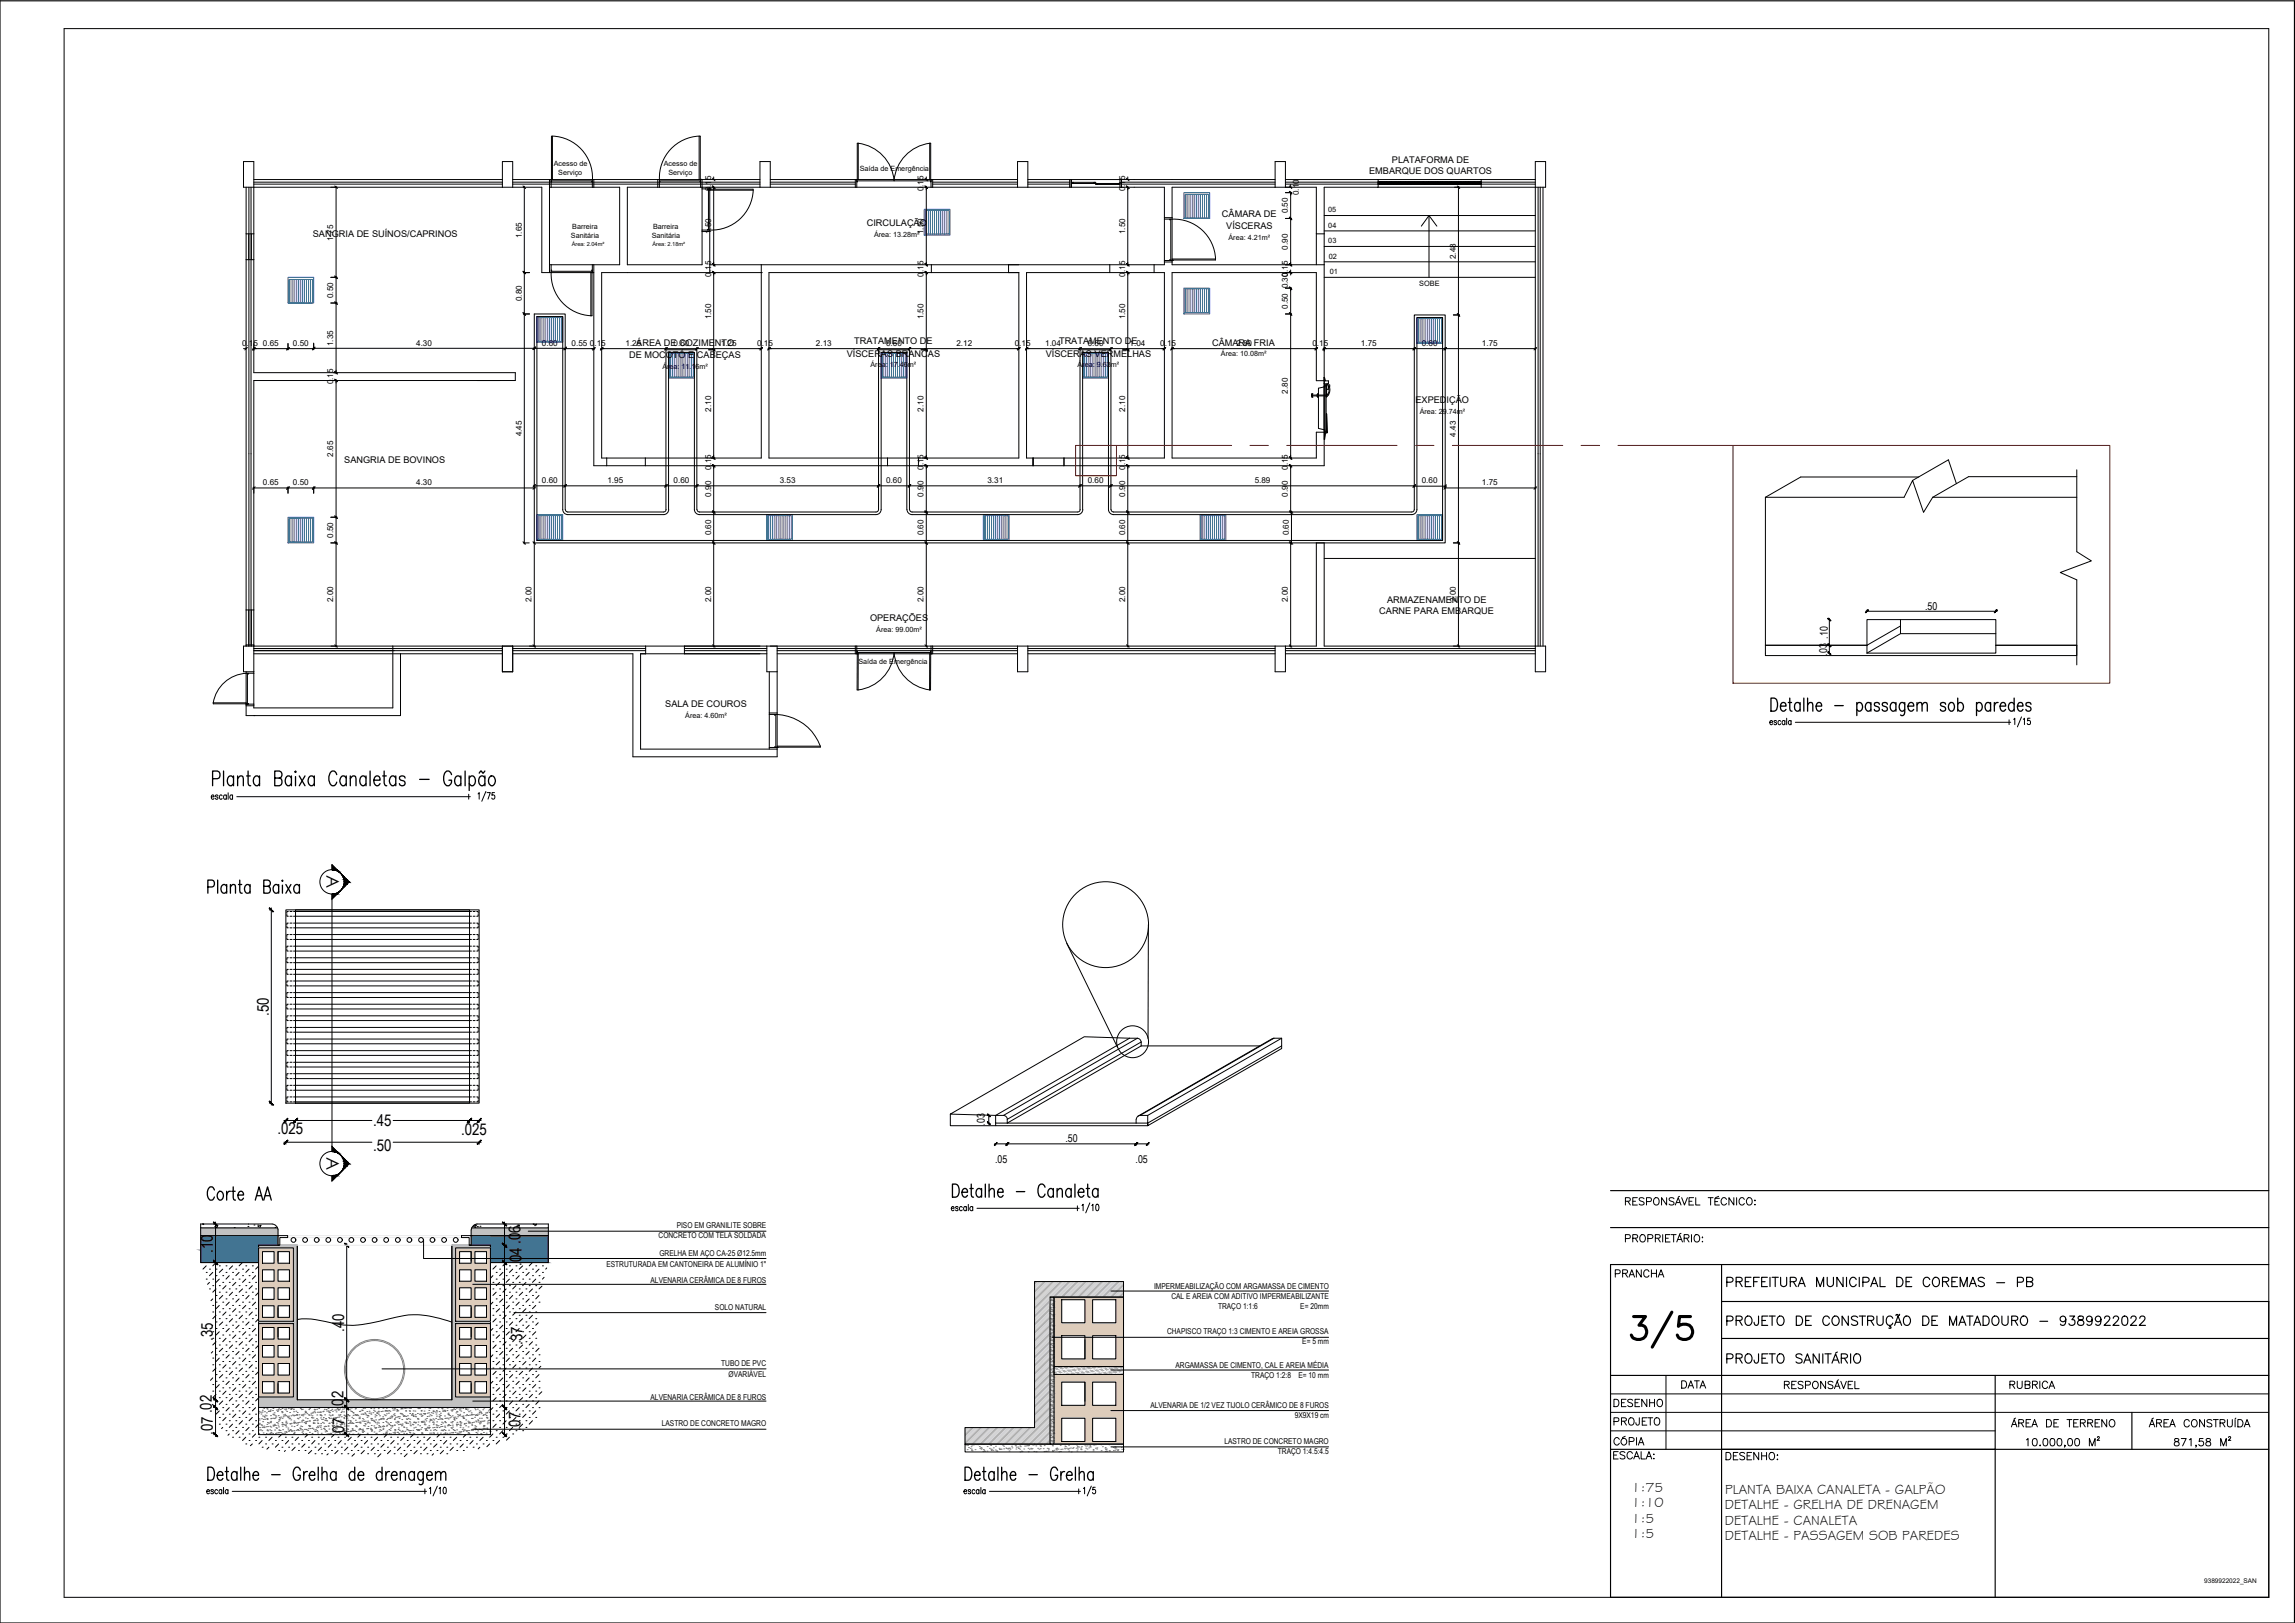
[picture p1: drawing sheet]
<svg xmlns="http://www.w3.org/2000/svg" width="594mm" height="420mm" viewBox="0 0 594 420" stroke-linecap="round" stroke-linejoin="round" font-family="sans-serif">
<defs><g id="words">
<text font-size="14.1" x="421.2" y="350">3/5</text>
<text font-size="5.7" x="445.9" y="334.4">PREFEITURA MUNICIPAL DE COREMAS - PB</text>
<text font-size="5.6" x="260.3" y="382.4">GRELHA</text>
<g font-size="5.3">
<text x="417" y="332">PRANCHA</text>
<text x="416.6" y="365.5">DESENHO</text>
<text x="445.6" y="379.2">DESENHO:</text>
</g>
<g font-size="4.9">
<text x="433.9" y="360.5">DATA</text>
<text x="518.9" y="360.5">RUBRICA</text>
<text x="416.6" y="370.1">PROJETO</text>
<text x="416.6" y="378.9">ESCALA:</text>
</g>
<g font-size="4.6">
<text x="84.5" y="226.6" transform="rotate(90 84.5 226.6)">A</text>
<text x="84.5" y="299.5" transform="rotate(90 84.5 299.5)">A</text>
</g>
<g font-size="4.2">
<text x="69.6" y="263.1" transform="rotate(-90 69.6 263.1)">.50</text>
<text x="71.8" y="293.7">.025</text>
<text x="96.6" y="291.5">.45</text>
<text x="119.3" y="293.8">.025</text>
<text x="96.6" y="298">.50</text>
<text x="134.7" y="322.1" transform="rotate(-90 134.7 322.1)">.06</text>
<text x="55.1" y="324.3" transform="rotate(-90 55.1 324.3)">.10</text>
<text x="135" y="327.7" transform="rotate(-90 135 327.7)">.04</text>
<text x="55.1" y="347.1" transform="rotate(-90 55.1 347.1)">.35</text>
<text x="89.1" y="344.8" transform="rotate(-90 89.1 344.8)">.40</text>
<text x="135.3" y="348.1" transform="rotate(-90 135.3 348.1)">.37</text>
<text x="55.1" y="371.4" transform="rotate(-90 55.1 371.4)">.07 .02</text>
<text x="89.1" y="371.8" transform="rotate(-90 89.1 371.8)">.07 .02</text>
<text x="134.7" y="370.3" transform="rotate(-90 134.7 370.3)">.07</text>
</g>
<g font-size="3.6">
<text x="422.4" y="386.2">1:75</text>
<text x="446.5" y="386.8">PLANTA BAIXA CANALETA - GALPÃO</text>
<text x="422.4" y="390.2">1:10</text>
<text x="422.4" y="394.2">1:5</text>
<text x="446.5" y="390.7">DETALHE - GRELHA DE DRENAGEM</text>
<text x="446.5" y="394.8">DETALHE - CANALETA</text>
<text x="422.4" y="398.1">1:5</text>
<text x="446.5" y="398.8">DETALHE - PASSAGEM SOB PAREDES</text>
</g>
<g font-size="2.8">
<text x="498.3" y="157.8">.50</text>
<text x="473.1" y="165.4" transform="rotate(-90 473.1 165.4)">.10</text>
<text x="473" y="169.7" transform="rotate(-90 473 169.7)">.03</text>
<text x="255" y="291.4" transform="rotate(-90 255 291.4)">.03</text>
<text x="275.8" y="295.7">.50</text>
<text x="257.6" y="301.1">.05</text>
<text x="294" y="301.1">.05</text>
</g>
<g font-size="2.4">
<text x="354.4" y="45">EMBARQUE DOS QUARTOS</text>
<text x="360.3" y="42.2">PLATAFORMA DE</text>
<text x="224.4" y="58.6">CIRCULAÇÃO</text>
<text x="316.3" y="56.1">CÂMARA DE</text>
<text x="317.4" y="59.4">VÍSCERAS</text>
<text x="81" y="61.4">SANGRIA DE SUÍNOS/CAPRINOS</text>
<text x="164.7" y="89.5">ÁREA DE COZIMENTO</text>
<text x="221.1" y="89.1">TRATAMENTO DE</text>
<text x="313.8" y="89.5">CÂMARA FRIA</text>
<text x="162.9" y="92.7">DE MOCOTÓ E CABEÇAS</text>
<text x="219.2" y="92.3">VÍSCERAS BRANCAS</text>
<text x="270.7" y="92.3">VÍSCERAS VERMELHAS</text>
<text x="366.4" y="104.3">EXPEDIÇÃO</text>
<text x="89.1" y="119.8">SANGRIA DE BOVINOS</text>
<text x="225.2" y="160.9">OPERAÇÕES</text>
<text x="357" y="159">CARNE PARA EMBARQUE</text>
<text x="359.1" y="156.1">ARMAZENAMENTO DE</text>
<text x="172.2" y="183">SALA DE COUROS</text>
</g>
<g font-size="2.1">
<text x="184.1" y="49.5" transform="rotate(-90 184.1 49.5)">0.15</text>
<text x="239.1" y="49.5" transform="rotate(-90 239.1 49.5)">0.15</text>
<text x="291.3" y="49.5" transform="rotate(-90 291.3 49.5)">0.15</text>
<text x="336.3" y="50.5" transform="rotate(-90 336.3 50.5)">0.10</text>
<text x="333.4" y="55.2" transform="rotate(-90 333.4 55.2)">0.50</text>
<text x="86.3" y="62.3" transform="rotate(-90 86.3 62.3)">1.75</text>
<text x="135" y="61.6" transform="rotate(-90 135 61.6)">1.65</text>
<text x="184.1" y="60.6" transform="rotate(-90 184.1 60.6)">1.50</text>
<text x="239.1" y="60.6" transform="rotate(-90 239.1 60.6)">1.50</text>
<text x="291.3" y="60.6" transform="rotate(-90 291.3 60.6)">1.50</text>
<text x="333.4" y="64.6" transform="rotate(-90 333.4 64.6)">0.90</text>
<text x="184.1" y="71.6" transform="rotate(-90 184.1 71.6)">0.15</text>
<text x="239.1" y="71.6" transform="rotate(-90 239.1 71.6)">0.15</text>
<text x="291.3" y="71.6" transform="rotate(-90 291.3 71.6)">0.15</text>
<text x="333.4" y="70.4" transform="rotate(-90 333.4 70.4)">.15</text>
<text x="376.9" y="67.1" transform="rotate(-90 376.9 67.1)">2.48</text>
<text x="86.3" y="77.2" transform="rotate(-90 86.3 77.2)">0.50</text>
<text x="135" y="78" transform="rotate(-90 135 78)">0.80</text>
<text x="333.4" y="74.6" transform="rotate(-90 333.4 74.6)">0.30</text>
<text x="184.1" y="82.7" transform="rotate(-90 184.1 82.7)">1.50</text>
<text x="239.1" y="82.7" transform="rotate(-90 239.1 82.7)">1.50</text>
<text x="291.3" y="82.7" transform="rotate(-90 291.3 82.7)">1.50</text>
<text x="333.4" y="80" transform="rotate(-90 333.4 80)">0.50</text>
<text x="62.7" y="89.6">0.15</text>
<text x="68.1" y="89.6">0.65</text>
<text x="75.8" y="89.6">0.50</text>
<text x="86.3" y="89.6" transform="rotate(-90 86.3 89.6)">1.35</text>
<text x="107.7" y="89.5">4.30</text>
<text x="140.3" y="89.5">0.60</text>
<text x="148" y="89.6">0.55</text>
<text x="152.7" y="89.6">0.15</text>
<text x="161.9" y="89.6">1.25</text>
<text x="174.4" y="89.6">0.60</text>
<text x="186.6" y="89.6">1.25</text>
<text x="196" y="89.6">0.15</text>
<text x="211.2" y="89.6">2.13</text>
<text x="229.4" y="89.6">0.60</text>
<text x="247.6" y="89.6">2.12</text>
<text x="262.7" y="89.6">0.15</text>
<text x="270.6" y="89.6">1.04TRATAMENTO DE</text>
<text x="281.6" y="89.6">0.60</text>
<text x="292.4" y="89.6">1.04</text>
<text x="300.4" y="89.6">0.15</text>
<text x="320" y="89.6">2.80</text>
<text x="339.7" y="89.6">0.15</text>
<text x="352.3" y="89.6">1.75</text>
<text x="368" y="89.6">0.60</text>
<text x="383.6" y="89.6">1.75</text>
<text x="86.3" y="99.5" transform="rotate(-90 86.3 99.5)">0.15</text>
<text x="333.4" y="101.9" transform="rotate(-90 333.4 101.9)">2.80</text>
<text x="184.1" y="106.6" transform="rotate(-90 184.1 106.6)">2.10</text>
<text x="239.1" y="106.6" transform="rotate(-90 239.1 106.6)">2.10</text>
<text x="291.3" y="106.6" transform="rotate(-90 291.3 106.6)">2.10</text>
<text x="135" y="112.9" transform="rotate(-90 135 112.9)">4.45</text>
<text x="376.9" y="113.1" transform="rotate(-90 376.9 113.1)">4.43</text>
<text x="86.3" y="118.2" transform="rotate(-90 86.3 118.2)">2.65</text>
<text x="68.1" y="125.6">0.65</text>
<text x="75.8" y="125.6">0.50</text>
<text x="107.7" y="125.6">4.30</text>
<text x="140.3" y="125.1">0.60</text>
<text x="157.2" y="125.1">1.95</text>
<text x="174.4" y="125.1">0.60</text>
<text x="184.1" y="121.6" transform="rotate(-90 184.1 121.6)">0.15</text>
<text x="201.8" y="125.1">3.53</text>
<text x="229.4" y="125.1">0.60</text>
<text x="239.1" y="121.6" transform="rotate(-90 239.1 121.6)">0.15</text>
<text x="255.6" y="125.1">3.31</text>
<text x="281.6" y="125.1">0.60</text>
<text x="291.3" y="121.6" transform="rotate(-90 291.3 121.6)">0.15</text>
<text x="324.8" y="125.1">5.89</text>
<text x="333.4" y="121.6" transform="rotate(-90 333.4 121.6)">0.15</text>
<text x="368" y="125.1">0.60</text>
<text x="383.6" y="125.6">1.75</text>
<text x="184.1" y="128.6" transform="rotate(-90 184.1 128.6)">0.90</text>
<text x="239.1" y="128.6" transform="rotate(-90 239.1 128.6)">0.90</text>
<text x="291.3" y="128.6" transform="rotate(-90 291.3 128.6)">0.90</text>
<text x="333.4" y="128.6" transform="rotate(-90 333.4 128.6)">0.90</text>
<text x="86.3" y="139.3" transform="rotate(-90 86.3 139.3)">0.50</text>
<text x="184.1" y="138.6" transform="rotate(-90 184.1 138.6)">0.60</text>
<text x="239.1" y="138.6" transform="rotate(-90 239.1 138.6)">0.60</text>
<text x="291.3" y="138.6" transform="rotate(-90 291.3 138.6)">0.60</text>
<text x="333.6" y="138.6" transform="rotate(-90 333.6 138.6)">0.60</text>
<text x="86.3" y="155.9" transform="rotate(-90 86.3 155.9)">2.00</text>
<text x="137.6" y="155.9" transform="rotate(-90 137.6 155.9)">2.00</text>
<text x="184.1" y="155.9" transform="rotate(-90 184.1 155.9)">2.00</text>
<text x="239.1" y="155.9" transform="rotate(-90 239.1 155.9)">2.00</text>
<text x="291.3" y="155.9" transform="rotate(-90 291.3 155.9)">2.00</text>
<text x="333.4" y="155.9" transform="rotate(-90 333.4 155.9)">2.00</text>
<text x="376.9" y="155.9" transform="rotate(-90 376.9 155.9)">2.00</text>
<text x="175.2" y="317.9">PISO EM GRANILITE SOBRE</text>
<text x="170.5" y="320.5">CONCRETO COM TELA SOLDADA</text>
<text x="157" y="327.9">ESTRUTURADA EM CANTONEIRA DE ALUMÍNIO 1&quot;</text>
<text x="170.7" y="325">GRELHA EM AÇO CA-25 Ø12.5mm</text>
<text x="168.4" y="332.1">ALVENARIA CERÂMICA DE 8 FUROS</text>
<text x="298.7" y="333.7">IMPERMEABILIZAÇÃO COM ARGAMASSA DE CIMENTO</text>
<text x="185.1" y="339.1">SOLO NATURAL</text>
<text x="303.2" y="336.3">CAL E AREIA COM ADITIVO IMPERMEABILIZANTE</text>
<text x="315.3" y="338.8">TRAÇO 1:1:6</text>
<text x="336.6" y="338.8">E= 20mm</text>
<text x="302.1" y="345.4">CHAPISCO TRAÇO 1:3 CIMENTO E AREIA GROSSA</text>
<text x="337.1" y="347.9">E= 5 mm</text>
<text x="186.7" y="353.7">TUBO DE PVC</text>
<text x="188.6" y="356.5">ØVARIÁVEL</text>
<text x="304.3" y="354.1">ARGAMASSA DE CIMENTO, CAL E AREIA MÉDIA</text>
<text x="323.9" y="356.7">TRAÇO 1:2:8</text>
<text x="336.1" y="356.7">E= 10 mm</text>
<text x="168.4" y="362.3">ALVENARIA CERÂMICA DE 8 FUROS</text>
<text x="297.8" y="364.6">ALVENARIA DE 1/2 VEZ TIJOLO CERÂMICO DE 8 FUROS</text>
<text x="171.3" y="369.3">LASTRO DE CONCRETO MAGRO</text>
<text x="335.2" y="367.1">9X9X19 cm</text>
<text x="316.9" y="373.9">LASTRO DE CONCRETO MAGRO</text>
<text x="330.8" y="376.5">TRAÇO 1:4.5:4.5</text>
</g>
<g font-size="1.9">
<text x="143.3" y="43">Acesso de</text>
<text x="144.5" y="45.2">Serviço</text>
<text x="171.8" y="43">Acesso de</text>
<text x="173" y="45.2">Serviço</text>
<text x="222.5" y="44.2">Saída de Emergência</text>
<text x="148.1" y="59.3">Barreira</text>
<text x="169" y="59.3">Barreira</text>
<text x="343.8" y="54.9">05</text>
<text x="343.8" y="59">04</text>
<text x="147.8" y="61.6">Sanitária</text>
<text x="168.7" y="61.6">Sanitária</text>
<text x="226.3" y="61.4">Área: 13.28m²</text>
<text x="318" y="62.2">Área: 4.21m²</text>
<text x="343.8" y="63">03</text>
<text x="344" y="67.1">02</text>
<text x="344.2" y="71">01</text>
<text x="367.4" y="74">SOBE</text>
<text x="171.4" y="95.5">Área: 11.16m²</text>
<text x="225.3" y="95.1">Área: 17.46m²</text>
<text x="278.9" y="95.1">Área: 9.63m²</text>
<text x="316.1" y="92.2">Área: 10.08m²</text>
<text x="367.5" y="107.1">Área: 29.74m²</text>
<text x="226.8" y="163.7">Área: 99.00m²</text>
<text x="222.2" y="171.9">Saída de Emergência</text>
<text x="177.4" y="185.8">Área: 4.60m²</text>
</g>
<text font-size="1.7" x="570.6" y="409.9">9389922022_SAN</text>
<g font-size="1.5">
<text x="148" y="63.8">Área: 2.04m²</text>
<text x="168.9" y="63.8">Área: 2.18m²</text>
</g>
</g></defs>
<!-- layer: A-COTAS -->
<g fill="none" stroke="#6b6b6b" stroke-width=".26">
<path d="M67 365.8h.1M67 371.1h.1M67.1 367.3h.1M67.1 365.4h.1M67.1 368.7h.1M67.1 367.6h.1M67.1 370.2h.1M67.1 368.5h.1M67.2 369.6h.1M67.4 365.6h.1M67.4 370.2h.1M67.6 366.1h.1"/>
<path d="M67.6 368.9h.1M67.7 367.3h.1M67.7 369h.1M67.8 370.4h.1M67.8 369.5h.1M67.9 365.5h.1M67.9 365.1h.1M67.9 366.6h.1M68 368h.1M68 364.4h.1M68 369.5h.1M68.1 371h.1"/>
<path d="M68.2 367.5h.1M68.3 364.6h.1M68.3 369.2h.1M68.3 366.7h.1M68.4 369.6h.1M68.5 365.5h.1M68.5 366.9h.1M68.5 367.4h.1M68.5 371.4h.1M68.6 366.4h.1M68.8 369.4h.1M68.9 366.5h.1"/>
<path d="M68.9 371.1h.1M69 365.8h.1M69 367.2h.1M69 364.7h.1M69.1 368.7h.1M69.1 370.2h.1M69.1 367.5h.1M69.1 370.3h.1M69.2 367.3h.1M69.2 364.8h.1M69.2 368.3h.1M69.3 369.3h.1"/>
<path d="M69.3 370.4h.1M69.4 365.4h.1M69.5 365.3h.1M69.5 368.4h.1M69.6 371.2h.1M69.8 370.2h.1M69.8 369.2h.1M69.8 365.4h.1M69.8 368.2h.1M69.9 365.3h.1M69.9 371.2h.1M69.9 371h.1"/>
<path d="M70 365h.1M70 366.5h.1M70 368.3h.1M70.1 368h.1M70.1 367.3h.1M70.1 369.4h.1M70.1 370.9h.1M70.1 370.4h.1M70.2 367.2h.1M70.4 364.4h.1M70.5 365.2h.1M70.6 371.1h.1"/>
<path d="M70.6 367.2h.1M70.6 366.1h.1M70.7 364.6h.1M70.7 368.9h.1M70.7 369.2h.1M70.7 366.2h.1M70.9 369.1h.1M71 365.8h.1M71 366.3h.1M71 367.2h.1M71 368.7h.1M71.1 370.2h.1"/>
<path d="M71.2 367.1h.1M71.3 369h.1M71.3 366.5h.1M71.3 371.1h.1M71.4 366.8h.1M71.4 369.6h.1M71.5 365h.1M71.6 371h.1M71.6 368.3h.1M71.6 369.7h.1M71.8 365.4h.1M71.9 368.4h.1"/>
<path d="M71.9 365h.1M71.9 368.9h.1M72 365h.1M72 366.5h.1M72 370.9h.1M72.1 367.9h.1M72.1 369.4h.1M72.1 370.9h.1M72.1 364.7h.1M72.2 370.2h.1M72.2 367.5h.1M72.2 370.3h.1"/>
<path d="M72.3 366.9h.1M72.3 367.6h.1M72.4 367.3h.1M72.5 370.3h.1M72.6 364.9h.1M72.6 370.8h.1M72.6 366.9h.1M72.7 364.4h.1M72.9 365.4h.1M72.9 368.8h.1M73 365.7h.1M73 368.3h.1"/>
<path d="M73 371.1h.1M73 367.2h.1M73 364.6h.1M73 365.5h.1M73.1 368.6h.1M73.1 369.2h.1M73.2 370.1h.1M73.2 371.2h.1M73.3 366.8h.1M73.3 366.3h.1M73.4 368.8h.1M73.6 364.8h.1"/>
<path d="M73.7 370.7h.1M73.7 366.5h.1M73.7 371.1h.1M73.7 366.1h.1M73.7 368.9h.1M73.9 369.1h.1M73.9 365h.1M74 366.5h.1M74 368.7h.1M74 368.2h.1M74 367.9h.1M74 364.7h.1"/>
<path d="M74 369.4h.1M74 370.6h.1M74.1 370.9h.1M74.2 365.4h.1M74.3 368.4h.1M74.3 366.6h.1M74.5 366.9h.1M74.5 369.7h.1M74.5 370.2h.1M74.6 367h.1M74.6 364.7h.1M74.7 370.5h.1"/>
<path d="M74.7 366.6h.1M74.8 367.3h.1M74.9 370.3h.1M75 365.7h.1M75 367.2h.1M75 368.6h.1M75.1 368.6h.1M75.1 364.4h.1M75.1 370.1h.1M75.2 364.7h.1M75.3 367.6h.1M75.3 370.4h.1"/>
<path d="M75.3 366.5h.1M75.3 364.9h.1M75.4 368.5h.1M75.4 364.6h.1M75.4 369.2h.1M75.4 370.5h.1M75.6 364.5h.1M75.7 370.4h.1M75.7 366.3h.1M75.9 364.9h.1M76 365.5h.1M76 366.4h.1"/>
<path d="M76 364.4h.1M76 368.4h.1M76 366.5h.1M76 371.1h.1M76 368.3h.1M76.1 367.9h.1M76.1 371.1h.1M76.1 369.3h.1M76.1 370.4h.1M76.2 370.8h.1M76.2 368.4h.1M76.3 368.2h.1"/>
<path d="M76.4 366.4h.1M76.6 365.3h.1M76.6 368.4h.1M76.7 370.3h.1M76.8 366.4h.1M76.8 366.2h.1M76.8 369h.1M76.9 366.3h.1M76.9 365.7h.1M76.9 370.1h.1M77 367.2h.1M77 368.6h.1"/>
<path d="M77 368.3h.1M77.1 370.1h.1M77.2 367.3h.1M77.3 370.3h.1M77.4 366.3h.1M77.5 368.2h.1M77.5 364.4h.1M77.6 366.9h.1M77.6 369.7h.1M77.7 369.8h.1M77.8 370.2h.1M77.8 364.6h.1"/>
<path d="M77.8 369.2h.1M78 364.9h.1M78 366.4h.1M78.1 367.8h.1M78.1 368.1h.1M78.1 366.3h.1M78.1 369.3h.1M78.1 370.8h.1M78.1 370.1h.1M78.3 364.8h.1M78.3 367.6h.1M78.4 370.5h.1"/>
<path d="M78.4 366.1h.1M78.4 366.5h.1M78.4 371.1h.1M78.4 367.7h.1M78.7 368.2h.1M78.8 366.1h.1M78.8 370h.1M79 365.3h.1M79 365.6h.1M79 368.4h.1M79 367.1h.1M79 365.5h.1"/>
<path d="M79.1 368.6h.1M79.1 370h.1M79.1 368h.1M79.1 368.3h.1M79.1 371.1h.1M79.2 365.6h.1M79.3 370.1h.1M79.3 371.3h.1M79.4 366h.1M79.5 368h.1M79.5 367.2h.1M79.6 370.3h.1"/>
<path d="M79.8 369.9h.1M79.8 364.4h.1M79.8 366.2h.1M79.9 369h.1M79.9 364.9h.1M80 366.4h.1M80 367.8h.1M80 369.1h.1M80.1 369.3h.1M80.1 370.8h.1M80.1 367.9h.1M80.1 364.6h.1"/>
<path d="M80.2 369.1h.1M80.2 369.8h.1M80.4 366.3h.1M80.5 365.8h.1M80.6 366.9h.1M80.7 369.8h.1M80.7 367.1h.1M80.8 366.5h.1M80.8 371.1h.1M80.8 369.7h.1M80.9 365.8h.1M81 365.6h.1"/>
<path d="M81 367.1h.1M81.1 368.5h.1M81.1 368.2h.1M81.1 370h.1M81.2 367.7h.1M81.3 365.3h.1M81.3 364.8h.1M81.4 368.4h.1M81.4 367.7h.1M81.4 370.5h.1M81.4 365h.1M81.5 365.7h.1"/>
<path d="M81.6 367.7h.1M81.6 370.6h.1M81.7 370.1h.1M81.9 369.6h.1M81.9 367.2h.1M82 364.8h.1M82 366.3h.1M82 370.3h.1M82.1 367.8h.1M82.1 369.2h.1M82.1 365.6h.1M82.2 370.7h.1"/>
<path d="M82.2 367.6h.1M82.2 368.4h.1M82.2 364.4h.1M82.2 371.2h.1M82.3 369.6h.1M82.3 368.5h.1M82.5 365.6h.1M82.5 364.6h.1M82.5 369.1h.1M82.8 366.3h.1M82.9 369.5h.1M82.9 366.3h.1"/>
<path d="M82.9 365.6h.1M83 367.1h.1M83 369.1h.1M83 368.6h.1M83 366.4h.1M83.1 370h.1M83.1 366.5h.1M83.1 371.1h.1M83.2 367.5h.1M83.4 368.2h.1M83.5 365.5h.1M83.6 371.3h.1"/>
<path d="M83.6 367.4h.1M83.7 365.3h.1M83.7 367h.1M83.7 369.8h.1M83.8 368.4h.1M83.9 369.9h.1M83.9 369.4h.1M83.9 364.8h.1M84 366.3h.1M84 370.1h.1M84.1 367.7h.1M84.1 369.2h.1"/>
<path d="M84.2 370.7h.1M84.2 367.3h.1M84.3 367.2h.1M84.3 369.3h.1M84.4 370.3h.1M84.4 364.9h.1M84.5 367.7h.1M84.5 365.3h.1M84.5 370.5h.1M84.6 364.4h.1M84.6 367.8h.1M84.6 371.2h.1"/>
<path d="M84.9 369.2h.1M84.9 364.6h.1M84.9 369.1h.1M85 365.3h.1M85 365.5h.1M85 371.2h.1M85 367h.1M85.1 368.5h.1M85.1 370h.1M85.2 366.3h.1M85.2 365.6h.1M85.3 367.2h.1"/>
<path d="M85.3 368.4h.1M85.3 365.7h.1M85.3 371.2h.1M85.4 371.3h.1M85.5 366.5h.1M85.5 371.1h.1M85.6 365.2h.1M85.6 367.2h.1M85.6 371.1h.1M85.8 368.2h.1M85.9 364.8h.1M86 366.3h.1"/>
<path d="M86 369.1h.1M86 366.4h.1M86 367.7h.1M86.1 369.2h.1M86.1 365.3h.1M86.1 370.7h.1M86.1 368.4h.1M86.1 369.3h.1M86.3 367.1h.1M86.4 369h.1M86.4 370.1h.1M86.6 365h.1"/>
<path d="M86.7 371h.1M86.7 367.2h.1M86.7 370.3h.1M86.7 367h.1M86.8 369.9h.1M86.9 367.2h.1M87 364.4h.1M87 365.5h.1M87 365h.1M87 368.9h.1M87 367h.1M87.1 368.4h.1"/>
<path d="M87.1 370.9h.1M87.1 369.9h.1M87.2 371.4h.1M87.3 364.6h.1M87.3 369.1h.1M87.3 366.9h.1M87.5 364.9h.1M87.5 367.7h.1M87.6 366.3h.1M87.6 365h.1M87.6 370.5h.1M87.6 364.9h.1"/>
<path d="M87.7 370.8h.1M87.7 366.9h.1M87.7 370.7h.1M87.9 366.5h.1M87.9 371.1h.1M88 364.7h.1M88 366.2h.1M88 368.8h.1M88.1 367.7h.1M88.1 369.1h.1M88.2 370.6h.1M88.2 368.2h.1"/>
<path d="M88.3 365.7h.1M88.3 368.5h.1M88.3 366.8h.1M88.4 368.8h.1M88.4 371.3h.1M88.4 365.3h.1M88.4 368.6h.1M88.5 368.4h.1M88.6 364.8h.1M88.7 370.7h.1M88.8 370.1h.1M88.9 365.5h.1"/>
<path d="M89 367h.1M89 368.4h.1M89 368.7h.1M89 367.2h.1M89 366.4h.1M89.1 369.9h.1M89.1 364.7h.1M89.1 370.6h.1M89.1 370.3h.1M89.1 369.2h.1M89.2 366.5h.1M89.3 364.4h.1"/>
<path d="M89.4 366.6h.1M89.7 364.6h.1M89.7 369.1h.1M89.7 366.6h.1M89.7 370.5h.1M89.8 367.1h.1M89.9 369.9h.1M89.9 364.4h.1M90 364.7h.1M90 366.3h.1M90 366.2h.1M90 370h.1"/>
<path d="M90 367.7h.1M90.1 368.5h.1M90.1 369.1h.1M90.2 370.6h.1M90.3 366.5h.1M90.3 371.1h.1M90.4 366.5h.1M90.5 368.5h.1M90.6 368.2h.1M90.6 365h.1M90.6 367.8h.1M90.7 370.6h.1"/>
<path d="M90.7 364.5h.1M90.7 367.9h.1M90.8 370.4h.1M90.8 365.3h.1M90.9 368.4h.1M91 365.4h.1M91.1 366.9h.1M91.1 368.4h.1M91.1 364.4h.1M91.1 369.8h.1M91.2 371.3h.1M91.2 370.4h.1"/>
<path d="M91.2 370.1h.1M91.3 365.7h.1M91.4 366.4h.1M91.4 367.2h.1M91.4 368.5h.1M91.4 365.8h.1M91.4 371.3h.1M91.5 370.3h.1M91.7 364.4h.1M91.8 370.3h.1M91.8 366.3h.1M91.9 364.7h.1"/>
<path d="M91.9 366.2h.1M92 367.7h.1M92 364.6h.1M92 369.1h.1M92.1 369.1h.1M92.1 370.6h.1M92.1 368.3h.1M92.1 366.4h.1M92.2 369.2h.1M92.3 369.4h.1M92.3 366.3h.1M92.4 366.3h.1"/>
<path d="M92.5 368.2h.1M92.6 366.5h.1M92.7 371.1h.1M92.8 370.2h.1M92.9 367.1h.1M92.9 368.2h.1M93 370h.1M93 365.4h.1M93 367.2h.1M93 366.9h.1M93.1 368.3h.1M93.1 369.8h.1"/>
<path d="M93.1 368.1h.1M93.2 371.3h.1M93.2 365.3h.1M93.2 370.1h.1M93.3 368.4h.1M93.5 366.1h.1M93.6 370.1h.1M93.6 365h.1M93.7 367.9h.1M93.7 370.7h.1M93.8 365.2h.1M93.8 367.2h.1"/>
<path d="M93.9 366.1h.1M93.9 370h.1M93.9 370.3h.1M93.9 370.8h.1M94 364.7h.1M94 366.1h.1M94.1 367.6h.1M94.1 369.1h.1M94.1 370.5h.1M94.1 368h.1M94.4 364.6h.1M94.4 369.1h.1"/>
<path d="M94.4 365.8h.1M94.4 368.6h.1M94.5 366h.1M94.6 367.9h.1M94.6 368.7h.1M94.7 366.3h.1M94.9 369.9h.1M95 365.4h.1M95 366.9h.1M95 366.5h.1M95 368.3h.1M95 371.1h.1"/>
<path d="M95.1 369.8h.1M95.1 371.3h.1M95.2 367.9h.1M95.2 366.4h.1M95.2 369.8h.1M95.2 369.3h.1M95.3 368.2h.1M95.3 366.6h.1M95.5 365.8h.1M95.5 365.3h.1M95.6 368.4h.1M95.9 369.7h.1"/>
<path d="M95.9 365.8h.1M95.9 370.1h.1M96 364.6h.1M96 367.2h.1M96 366.1h.1M96 370h.1M96.1 367.6h.1M96.1 364.5h.1M96.1 369h.1M96.1 370.5h.1M96.1 370.1h.1M96.2 367.2h.1"/>
<path d="M96.2 367.7h.1M96.2 370.3h.1M96.5 365.7h.1M96.6 367.7h.1M96.7 365.1h.1M96.7 367.9h.1M96.8 364.6h.1M96.8 369.1h.1M96.8 370.7h.1M96.9 368h.1M96.9 369.6h.1M97 365.3h.1"/>
<path d="M97 366.8h.1M97.1 366.3h.1M97.1 368.3h.1M97.2 369.7h.1M97.2 371.2h.1M97.2 367.6h.1M97.3 369.6h.1M97.4 366.5h.1M97.4 371.1h.1M97.5 365.8h.1M97.5 368.6h.1M97.6 365.6h.1"/>
<path d="M97.6 365.9h.1M97.7 368.2h.1M97.9 364.7h.1M97.9 365.3h.1M98 366.1h.1M98 365.5h.1M98 369.5h.1M98 367.6h.1M98 368.4h.1M98 369.1h.1M98.1 370.5h.1M98.3 367.5h.1"/>
<path d="M98.3 366.5h.1M98.3 370.1h.1M98.3 369.3h.1M98.4 369.4h.1M98.6 367.2h.1M98.6 365.4h.1M98.6 370.3h.1M98.6 371.3h.1M98.7 367.4h.1M99 365.3h.1M99 369.3h.1M99 364.4h.1"/>
<path d="M99 367.2h.1M99.1 366.8h.1M99.1 368.3h.1M99.1 370h.1M99.1 369.7h.1M99.1 364.6h.1M99.1 369.1h.1M99.2 371.2h.1M99.2 367.3h.1M99.3 367.3h.1M99.4 369.3h.1M99.4 366.3h.1"/>
<path d="M99.6 365.3h.1M99.7 371.2h.1M99.7 366.5h.1M99.7 365.1h.1M99.8 371.1h.1M99.8 368h.1M99.9 370.8h.1M99.9 365.3h.1M100 364.6h.1M100 369.2h.1M100 370.9h.1M100 366h.1"/>
<path d="M100 365.3h.1M100 368.2h.1M100.1 367.5h.1M100.1 371.2h.1M100.1 369h.1M100.2 370.5h.1M100.3 365.3h.1M100.3 367.2h.1M100.4 368.4h.1M100.5 365.8h.1M100.6 368.6h.1M100.6 365.2h.1"/>
<path d="M100.7 370.1h.1M100.7 367.1h.1M100.7 371.1h.1M100.7 368.8h.1M100.9 365.3h.1M100.9 367.2h.1M101 370.3h.1M101 366.8h.1M101 369.1h.1M101 368.3h.1M101.1 369.7h.1M101.1 371.2h.1"/>
<path d="M101.3 366.6h.1M101.3 367h.1M101.4 369.4h.1M101.4 369h.1M101.5 366.7h.1M101.5 364.6h.1M101.5 369.1h.1M101.7 365h.1M101.7 370.9h.1M101.8 366.3h.1M102 364.5h.1M102 366h.1"/>
<path d="M102 368.9h.1M102.1 367.5h.1M102.1 365h.1M102.1 364.4h.1M102.1 368.9h.1M102.1 370.9h.1M102.1 366.5h.1M102.1 367.3h.1M102.2 370.4h.1M102.2 371.1h.1M102.2 370.1h.1M102.2 364.6h.1"/>
<path d="M102.3 370.2h.1M102.4 366.9h.1M102.4 368.2h.1M102.7 365.3h.1M102.7 364.9h.1M102.7 370.8h.1M102.7 368.4h.1M102.8 366.9h.1M102.8 365.2h.1M102.9 368h.1M103 370.8h.1M103 365.3h.1"/>
<path d="M103 366.7h.1M103 370.1h.1M103 368.1h.1M103.1 368.2h.1M103.1 368.8h.1M103.1 369.7h.1M103.2 371.1h.1M103.3 367.2h.1M103.4 366.8h.1M103.4 370.3h.1M103.5 368.7h.1M103.6 365.9h.1"/>
<path d="M103.7 368.7h.1M103.7 364.7h.1M103.8 370.7h.1M103.8 366h.1M103.9 364.6h.1M103.9 369.1h.1M103.9 364.5h.1M104 366h.1M104 367.5h.1M104.1 368.9h.1M104.1 370.4h.1M104.1 368.6h.1"/>
<path d="M104.1 364.7h.1M104.2 370.6h.1M104.2 366.3h.1M104.4 366.6h.1M104.4 369.4h.1M104.5 366.5h.1M104.5 371.1h.1M104.6 369.5h.1M104.7 364.6h.1M104.8 370.5h.1M104.8 368.2h.1M104.8 366.6h.1"/>
<path d="M105 365.2h.1M105 366.7h.1M105 365.3h.1M105.1 368.2h.1M105.1 368.5h.1M105.1 368.4h.1M105.2 369.7h.1M105.2 364.5h.1M105.2 367.3h.1M105.2 371.1h.1M105.2 370.2h.1M105.3 367.5h.1"/>
<path d="M105.4 370.1h.1M105.5 366.5h.1M105.5 368.5h.1M105.7 367.2h.1M105.7 370.3h.1M105.8 364.5h.1M105.8 370.4h.1M105.9 365.2h.1M106 364.5h.1M106 368h.1M106 370.8h.1M106 365.9h.1"/>
<path d="M106 365.3h.1M106.1 367.4h.1M106.1 368.9h.1M106.1 368.4h.1M106.1 371h.1M106.2 370.3h.1M106.2 364.4h.1M106.3 364.6h.1M106.3 369.1h.1M106.5 366.4h.1M106.6 366.3h.1M106.7 365.9h.1"/>
<path d="M106.7 368.7h.1M106.8 370.3h.1M106.9 366.3h.1M106.9 366.5h.1M106.9 371h.1M106.9 368.9h.1M106.9 365.3h.1M107 366.7h.1M107.1 368.2h.1M107.1 369.7h.1M107.1 371.1h.1M107.2 368.3h.1"/>
<path d="M107.2 368.2h.1M107.4 365.3h.1M107.4 366.6h.1M107.5 366.2h.1M107.5 368.4h.1M107.5 369.5h.1M107.6 368.2h.1M107.6 366.8h.1M107.8 370.1h.1M107.9 370.1h.1M108 364.4h.1M108 365.9h.1"/>
<path d="M108 367.2h.1M108.1 367.4h.1M108.1 368.9h.1M108.1 370.3h.1M108.2 370.3h.1M108.2 368.1h.1M108.2 364.5h.1M108.2 367.4h.1M108.3 370.1h.1M108.3 370.2h.1M108.3 364.7h.1M108.4 370.3h.1"/>
<path d="M108.5 366.1h.1M108.6 364.6h.1M108.6 369.1h.1M108.9 370h.1M108.9 366.1h.1M108.9 366.3h.1M109 365.2h.1M109 365.3h.1M109 368.1h.1M109.1 366.6h.1M109.1 368.1h.1M109.1 370.9h.1"/>
<path d="M109.1 369.6h.1M109.2 371.1h.1M109.2 368.2h.1M109.2 368h.1M109.3 366.5h.1M109.3 371h.1M109.6 366h.1M109.6 368.2h.1M109.6 367.9h.1M109.8 365.3h.1M109.8 366h.1M109.8 368.8h.1"/>
<path d="M109.9 368.4h.1M109.9 366.1h.1M109.9 364.4h.1M109.9 369.9h.1M110 365.9h.1M110 367.4h.1M110.1 368.9h.1M110.1 370.3h.1M110.2 370.1h.1M110.2 367.8h.1M110.3 369.8h.1M110.4 367.2h.1"/>
<path d="M110.5 370.3h.1M110.6 365.8h.1M110.6 366.7h.1M110.6 369.5h.1M110.7 369.6h.1M111 365.8h.1M111 369.7h.1M111 365.1h.1M111 364.5h.1M111 369.1h.1M111 366.6h.1M111.1 368.1h.1"/>
<path d="M111.1 369.5h.1M111.2 371h.1M111.3 367.7h.1M111.3 366.3h.1M111.3 364.6h.1M111.3 367.4h.1M111.4 370.2h.1M111.5 367.5h.1M111.6 365.7h.1M111.6 366.5h.1M111.6 371h.1M111.7 367.7h.1"/>
<path d="M111.9 368.2h.1M112 364.4h.1M112 369.6h.1M112 365.8h.1M112.1 367.3h.1M112.1 365.3h.1M112.1 368.1h.1M112.1 368.8h.1M112.1 370.9h.1M112.2 370.2h.1M112.2 365.4h.1M112.2 368.4h.1"/>
<path d="M112.3 371.1h.1M112.3 367.6h.1M112.4 369.5h.1M112.5 370.1h.1M112.6 365.5h.1M112.8 367.2h.1M112.9 370.3h.1M112.9 366.1h.1M112.9 368.9h.1M112.9 365.2h.1M113 366.6h.1M113 369.4h.1"/>
<path d="M113 368.1h.1M113 365.5h.1M113 369h.1M113.1 369.6h.1M113.2 371h.1M113.3 367.5h.1M113.4 364.5h.1M113.4 369.1h.1M113.6 366.7h.1M113.7 365.4h.1M113.7 366.3h.1M113.7 369.6h.1"/>
<path d="M113.7 371.3h.1M113.7 367.4h.1M113.7 366.9h.1M114 365.8h.1M114 366.4h.1M114 371h.1M114 369.3h.1M114.1 367.3h.1M114.1 368.8h.1M114.2 370.2h.1M114.3 368.2h.1M114.3 367.3h.1"/>
<path d="M114.3 364.6h.1M114.4 369.3h.1M114.4 367.5h.1M114.4 370.2h.1M114.5 364.7h.1M114.6 365.3h.1M114.6 368.4h.1M114.6 370.4h.1M114.7 365.3h.1M114.7 371.2h.1M114.9 370.1h.1M115 365.1h.1"/>
<path d="M115.1 366.6h.1M115.1 365.3h.1M115.1 369.2h.1M115.1 368h.1M115.1 369.5h.1M115.1 371.1h.1M115.1 367.2h.1M115.1 365.4h.1M115.1 368.2h.1M115.2 371h.1M115.2 370.3h.1M115.3 368.3h.1"/>
<path d="M115.4 367.2h.1M115.7 365.2h.1M115.7 371.1h.1M115.7 364.5h.1M115.8 367.1h.1M115.8 369.1h.1M115.9 366.1h.1M116 368.9h.1M116 365.8h.1M116 367.3h.1M116 366.3h.1M116 366.2h.1"/>
<path d="M116.1 368.8h.1M116.1 369.1h.1M116.1 370.2h.1M116.4 366.4h.1M116.4 371h.1M116.4 367h.1M116.5 369h.1M116.7 368.2h.1M116.7 365h.1M116.7 366.8h.1M116.7 369.6h.1M116.8 370.9h.1"/>
<path d="M116.9 369.7h.1M116.9 365.3h.1M117 368.3h.1M117 365h.1M117.1 366.5h.1M117.1 368h.1M117.1 368.9h.1M117.1 369.4h.1M117.1 365h.1M117.2 370.9h.1M117.3 370.1h.1M117.4 366.9h.1"/>
<path d="M117.4 364.7h.1M117.5 367.5h.1M117.5 367.2h.1M117.5 370.3h.1M117.6 370.3h.1M117.6 367.6h.1M117.7 364.9h.1M117.8 366.9h.1M117.8 370.8h.1M118 365.8h.1M118.1 367.2h.1M118.1 368.7h.1"/>
<path d="M118.1 364.5h.1M118.2 368.8h.1M118.2 369.1h.1M118.2 370.2h.1M118.2 365.4h.1M118.3 368.2h.1M118.3 371h.1M118.3 365.5h.1M118.4 366.2h.1M118.4 366.8h.1M118.4 371.2h.1M118.5 368.7h.1"/>
<path d="M118.7 366.4h.1M118.7 371h.1M118.8 364.7h.1M118.8 370.7h.1M119 365h.1M119 366.5h.1M119 366.1h.1M119 368.9h.1M119 368h.1M119 368.2h.1M119.1 369.5h.1M119.1 370.9h.1"/>
<path d="M119.2 364.7h.1M119.2 368.6h.1M119.2 369.1h.1M119.3 370.6h.1M119.3 365.3h.1M119.3 368.3h.1M119.5 366.6h.1M119.6 370.1h.1M119.8 366.8h.1M119.8 364.6h.1M119.8 369.7h.1M119.8 370.5h.1"/>
<path d="M119.9 366.6h.1M119.9 367.2h.1M119.9 366.9h.1M120 370.2h.1M120 365.7h.1M120.1 367.2h.1M120.1 368.7h.1M120.2 370.2h.1M120.2 368.5h.1M120.5 364.5h.1M120.5 364.7h.1M120.5 366.5h.1"/>
<path d="M120.5 369.1h.1M120.6 368.5h.1M120.6 367.6h.1M120.6 370.4h.1M120.6 364.9h.1M120.7 370.5h.1M120.8 366.2h.1M120.8 364.5h.1M120.9 370.4h.1M121 365h.1M121.1 366.4h.1M121.1 367.9h.1"/>
<path d="M121.1 371h.1M121.2 369.4h.1M121.2 370.8h.1M121.2 368.4h.1M121.2 364.4h.1M121.3 370.3h.1M121.3 365.5h.1M121.3 368.3h.1M121.4 371.1h.1M121.4 368.1h.1M121.5 368.4h.1M121.5 366.4h.1"/>
<path d="M121.7 365.3h.1M121.7 368.3h.1M121.9 366.3h.1M121.9 370.2h.1M122 365.8h.1M122 367.2h.1M122 370.1h.1M122 366.1h.1M122.1 368.7h.1M122.1 370.2h.1M122.1 369h.1M122.2 366.3h.1"/>
<path d="M122.3 368.3h.1M122.3 367.2h.1M122.3 370.2h.1M122.6 366.2h.1M122.6 368.2h.1M122.9 364.5h.1M122.9 366.9h.1M122.9 369.7h.1M122.9 369.1h.1M122.9 370.1h.1M123 365h.1M123 369.8h.1"/>
<path d="M123.1 366.4h.1M123.1 367.9h.1M123.1 369.4h.1M123.1 366.2h.1M123.2 370.8h.1M123.3 368.1h.1M123.4 370.1h.1M123.5 366.4h.1M123.5 371h.1M123.6 366.1h.1M123.6 364.8h.1M123.6 367.6h.1"/>
<path d="M123.7 370.4h.1M123.7 367.7h.1M123.8 368.1h.1M124 370h.1M124 366.1h.1M124 365.7h.1M124 365.3h.1M124.1 367.2h.1M124.1 368.6h.1M124.1 368.3h.1M124.2 370.1h.1M124.3 368h.1"/>
<path d="M124.3 365.5h.1M124.4 370h.1M124.4 368.3h.1M124.4 371.1h.1M124.5 365.6h.1M124.6 366h.1M124.6 371.3h.1M124.6 367.2h.1M124.7 367.9h.1M124.7 370.2h.1M125 365h.1M125 366.4h.1"/>
<path d="M125 369.9h.1M125.1 367.9h.1M125.1 369.4h.1M125.1 370.8h.1M125.1 366.2h.1M125.2 369h.1M125.2 364.5h.1M125.3 369.1h.1M125.3 367.8h.1M125.4 369.8h.1M125.5 366.2h.1M125.6 365.8h.1"/>
<path d="M125.9 366.4h.1M125.9 371h.1M125.9 366.9h.1M126 365.6h.1M126 365.8h.1M126 369.7h.1M126 367h.1M126.1 367.1h.1M126.1 368.6h.1M126.2 370h.1M126.2 368.1h.1M126.3 367.7h.1"/>
<path d="M126.4 365.3h.1M126.5 368.3h.1M126.6 364.8h.1M126.7 365.7h.1M126.7 367.7h.1M126.7 370.5h.1M126.7 365h.1M126.8 370h.1M126.9 370.6h.1"/>
</g>
<!-- layer: 0 -->
<g fill="#c2c2c2" stroke="#c2c2c2" stroke-width=".26">
<path d="M117 322.4l10 1.2v-1.2zM117 322.4l10 1.2h-10z"/>
<path d="M66.9 322.4l10.1 1.2v-1.2zM66.9 322.4l10.1 1.2h-10.1z"/>
<path d="M117 323.6l2 18v-18zM117 323.6l2 18h-2z"/>
<path d="M74.9 323.6l2.1 18v-18zM74.9 323.6l2.1 18h-2.1z"/>
<path d="M117 341.6l10 .8v-.8zM117 341.6l10 .8h-10z"/>
<path d="M66.9 341.6l10.1 .8v-.8zM66.9 341.6l10.1 .8h-10.1z"/>
<path d="M117 342.4l10 .8v-.8zM117 342.4l10 .8h-10z"/>
<path d="M66.9 342.4l10.1 .8v-.8zM66.9 342.4l10.1 .8h-10.1z"/>
<path d="M117 343.2l2 17.9v-17.9zM117 343.2l2 17.9h-2z"/>
<path d="M74.9 343.2l2.1 17.9v-17.9zM74.9 343.2l2.1 17.9h-2.1z"/>
<path d="M117 361.1l10 1.3v-1.3zM117 361.1l10 1.3h-10z"/>
<path d="M66.9 361.1l10.1 1.3v-1.3zM66.9 361.1l10.1 1.3h-10.1z"/>
<path d="M66.9 362.4l60.1 2v-2zM66.9 362.4l60.1 2h-60.1z"/>
<path d="M122.1 317.9l19.8 .2v-.2zM122.1 317.9l19.8 .2h-19.9z"/>
<path d="M51.9 317.9l20 .2-.1-.2zM51.9 317.9l20 .2h-20z"/>
<path d="M122 318.1l19.9 .3v-.3zM122 318.1l19.9 .3h-19.9z"/>
<path d="M51.9 318.1l20.1 .3-.1-.3zM51.9 318.1l20.1 .3h-20.1z"/>
<path d="M122 318.4l19.9 1.5v-1.5zM122 318.4l19.9 1.5h-19.9z"/>
<path d="M51.9 318.4l20.1 1.5v-1.5zM51.9 318.4l20.1 1.5h-20.1z"/>
</g>
<!-- layer: DET_00 -->
<g fill="none" stroke="#000" stroke-width=".26">
<path d="M53.4 329.4h.1M53.4 331.1h.1M53.4 327.7l-.9 .8M54.2 328.5h.1M54.2 333.7h.1M54.2 332l-.5 .5M55.1 331.1h.1M55.1 332.8h.1M55.1 337.9h.1M55.1 339.6h.1M55.1 329.4l-.9 .8M55.1 336.3l-.5 .4"/>
<path d="M55.9 328.5h.1M55.9 330.2h.1M55.9 335.4h.1M55.9 337.1h.1M55.9 326.9l-.8 .8M55.9 333.7l-.8 .8M56.8 327.7h.1M56.8 332.8h.1M56.8 334.5h.1M56.8 339.6h.1M56.8 331.1l-.9 .9M56.8 337.9l-.9 .9"/>
<path d="M57.7 330.2h.1M57.7 332h.1M57.7 337.1h.1M57.7 338.8h.1M57.7 328.5l-.9 .9M57.7 335.4l-.9 .9M58.5 327.7h.1M58.5 329.4h.1M58.5 334.5h.1M58.5 336.3h.1M58.5 332.8l-.8 .9M58.5 339.6l-.8 .9"/>
<path d="M59.4 332h.1M59.4 333.7h.1M59.4 338.8h.1M59.4 330.2l-.9 .9M59.4 337.1l-.9 .8M60.2 329.4h.1M60.2 331.1h.1M60.2 336.3h.1M60.2 337.9h.1M60.2 327.7l-.8 .8M60.2 334.5l-.8 .9M61 328.5h.1"/>
<path d="M61 333.7h.1M61 335.4h.1M61 332l-.8 .8M61 338.8l-.8 .8M61.9 331.1h.1M61.9 332.8h.1M61.9 337.9h.1M61.9 339.6h.1M61.9 329.4l-.9 .8M61.9 336.3l-.9 .8M62.7 326.9l-.8 .8M62.8 328.5h.1"/>
<path d="M62.8 330.2h.1M62.8 335.4h.1M62.8 337.1h.1M62.8 333.7l-.9 .8M63.6 327.7h.1M63.6 332.8h.1M63.6 334.5h.1M63.6 339.6h.1M63.6 331.1l-.8 .9M63.6 337.9l-.8 .9M64.5 330.2h.1M64.5 332h.1"/>
<path d="M64.5 337.1h.1M64.5 338.8h.1M64.5 328.5l-.9 .9M64.5 335.4l-.9 .9M65.3 327.7h.1M65.3 329.4h.1M65.3 334.5h.1M65.3 336.3h.1M65.3 332.8l-.8 .9M65.3 339.6l-.8 .9M66.2 332h.1M66.2 333.7h.1"/>
<path d="M66.2 338.8h.1M66.2 330.2l-.9 .9M66.2 337.1l-.9 .8M66.9 327.8l-.7 .7M66.9 334.6l-.7 .8M127.6 332h.1M127.6 333.7h.1M127.6 338.8h.1M127.6 330.2l-.6 .7M127.6 337.1l-.6 .6M128.4 329.4h.1M128.4 331.1h.1"/>
<path d="M128.4 336.3h.1M128.4 337.9h.1M128.4 327.7l-.8 .8M128.4 334.5l-.8 .9M129.3 328.5h.1M129.3 333.7h.1M129.3 335.4h.1M129.3 332l-.9 .8M129.3 338.8l-.9 .8M130.2 331.1h.1M130.2 332.8h.1M130.2 337.9h.1"/>
<path d="M130.2 339.6h.1M130.2 329.4l-.9 .8M130.2 336.3l-.9 .8M131 326.9l-.8 .8M131 328.5h.1M131 330.2h.1M131 335.4h.1M131 337.1h.1M131 333.7l-.8 .8M131.9 327.7h.1M131.9 332.8h.1M131.9 334.5h.1"/>
<path d="M131.9 339.6h.1M131.9 331.1l-.9 .9M131.9 337.9l-.9 .9M132.7 330.2h.1M132.7 332h.1M132.7 337.1h.1M132.7 338.8h.1M132.7 328.5l-.8 .9M132.7 335.4l-.8 .9M133.6 327.7h.1M133.6 329.4h.1M133.6 334.5h.1"/>
<path d="M133.6 336.3h.1M133.6 332.8l-.9 .9M133.6 339.6l-.9 .9M134.4 332h.1M134.4 333.7h.1M134.4 338.8h.1M134.4 330.2l-.8 .9M134.4 337.1l-.8 .8M135.3 329.4h.1M135.3 331.1h.1M135.3 336.3h.1M135.3 337.9h.1"/>
<path d="M135.3 327.7l-.9 .8M135.3 334.5l-.9 .9M136.1 328.5h.1M136.1 333.7h.1M136.1 335.4h.1M136.1 332l-.8 .8M136.1 338.8l-.8 .8M137 331.1h.1M137 332.8h.1M137 337.9h.1M137 339.6h.1M137 329.4l-.9 .8"/>
<path d="M137 336.3l-.9 .8M137.8 326.9l-.8 .8M137.8 328.5h.1M137.8 330.2h.1M137.8 335.4h.1M137.8 337.1h.1M137.8 333.7l-.8 .8M138.7 327.7h.1M138.7 332.8h.1M138.7 334.5h.1M138.7 339.6h.1M138.7 331.1l-.9 .9"/>
<path d="M138.7 337.9l-.9 .9M139.5 330.2h.1M139.5 332h.1M139.5 337.1h.1M139.5 328.5l-.8 .9M139.5 335.4l-.8 .9M140.3 333l-.8 .7M140.4 327.7h.1M140.4 329.4h.1M140.8 330.7l-.4 .4M141.5 328.3l-.2 .2M55.1 344.8h.1"/>
<path d="M55.1 346.5h.1M55.1 351.6h.1M55.1 353.3h.1M55.1 358.4h.1M55.1 343.1l-.2 .1M55.1 349.9l-.4 .4M55.1 356.7l-.6 .6M55.9 342.2h.1M55.9 343.9h.1M55.9 349h.1M55.9 350.7h.1M55.9 355.9h.1"/>
<path d="M55.9 357.6h.1M55.9 340.5l-.8 .9M55.9 347.3l-.8 .9M55.9 354.2l-.8 .8M56.8 341.4h.1M56.8 346.5h.1M56.8 348.2h.1M56.8 353.3h.1M56.8 355h.1M56.8 344.8l-.9 .8M56.8 351.6l-.9 .9M56.8 358.4l-.9 .9"/>
<path d="M57.7 343.9h.1M57.7 345.6h.1M57.7 350.7h.1M57.7 352.5h.1M57.7 357.6h.1M57.7 359.3h.1M57.7 342.2l-.9 .9M57.7 349l-.9 .9M57.7 355.9l-.9 .8M58.5 341.4h.1M58.5 343.1h.1M58.5 348.2h.1"/>
<path d="M58.5 349.9h.1M58.5 355h.1M58.5 356.7h.1M58.5 346.5l-.8 .8M58.5 353.3l-.8 .9M59.4 340.5h.1M59.4 345.6h.1M59.4 347.3h.1M59.4 352.5h.1M59.4 354.2h.1M59.4 359.3h.1M59.4 343.9l-.9 .9"/>
<path d="M59.4 350.7l-.9 .9M59.4 357.6l-.9 .8M60.2 343.1h.1M60.2 344.8h.1M60.2 349.9h.1M60.2 351.6h.1M60.2 356.7h.1M60.2 358.4h.1M60.2 341.4l-.8 .8M60.2 348.2l-.8 .8M60.2 355l-.8 .9M61 340.5h.1"/>
<path d="M61 342.2h.1M61 347.3h.1M61 349h.1M61 354.2h.1M61 355.9h.1M61 345.6l-.8 .9M61 352.5l-.8 .8M61 359.3l-.8 .8M61.9 344.8h.1M61.9 346.5h.1M61.9 351.6h.1M61.9 353.3h.1"/>
<path d="M61.9 358.4h.1M61.9 343.1l-.9 .8M61.9 349.9l-.9 .8M61.9 356.7l-.9 .9M62.8 342.2h.1M62.8 343.9h.1M62.8 349h.1M62.8 350.7h.1M62.8 355.9h.1M62.8 357.6h.1M62.8 340.5l-.9 .9M62.8 347.3l-.9 .9"/>
<path d="M62.8 354.2l-.9 .8M63.6 341.4h.1M63.6 346.5h.1M63.6 348.2h.1M63.6 353.3h.1M63.6 355h.1M63.6 344.8l-.8 .8M63.6 351.6l-.8 .9M63.6 358.4l-.8 .9M64.5 343.9h.1M64.5 345.6h.1M64.5 350.7h.1"/>
<path d="M64.5 352.5h.1M64.5 357.6h.1M64.5 359.3h.1M64.5 342.2l-.9 .9M64.5 349l-.9 .9M64.5 355.9l-.9 .8M65.3 341.4h.1M65.3 343.1h.1M65.3 348.2h.1M65.3 349.9h.1M65.3 355h.1M65.3 356.7h.1"/>
<path d="M65.3 346.5l-.8 .8M65.3 353.3l-.8 .9M66.2 340.5h.1M66.2 345.6h.1M66.2 347.3h.1M66.2 352.5h.1M66.2 354.2h.1M66.2 359.3h.1M66.2 343.9l-.9 .9M66.2 350.7l-.9 .9M66.2 357.6l-.9 .8M66.9 341.4l-.7 .8"/>
<path d="M66.9 348.3l-.7 .7M66.9 355.1l-.7 .8M127.6 340.5h.1M127.6 345.6h.1M127.6 347.3h.1M127.6 352.5h.1M127.6 354.2h.1M127.6 359.3h.1M127.6 343.9l-.6 .7M127.6 350.7l-.6 .7M127.6 357.6l-.6 .6M128.4 343.1h.1"/>
<path d="M128.4 344.8h.1M128.4 349.9h.1M128.4 351.6h.1M128.4 356.7h.1M128.4 358.4h.1M128.4 341.4l-.8 .8M128.4 348.2l-.8 .8M128.4 355l-.8 .9M129.3 340.5h.1M129.3 342.2h.1M129.3 347.3h.1M129.3 349h.1"/>
<path d="M129.3 354.2h.1M129.3 355.9h.1M129.3 345.6l-.9 .9M129.3 352.5l-.9 .8M129.3 359.3l-.9 .8M130.2 344.8h.1M130.2 346.5h.1M130.2 351.6h.1M130.2 353.3h.1M130.2 358.4h.1M130.2 343.1l-.9 .8M130.2 349.9l-.9 .8"/>
<path d="M130.2 356.7l-.9 .9M131 342.2h.1M131 343.9h.1M131 349h.1M131 350.7h.1M131 355.9h.1M131 357.6h.1M131 340.5l-.8 .9M131 347.3l-.8 .9M131 354.2l-.8 .8M131.9 341.4h.1M131.9 346.5h.1"/>
<path d="M131.9 348.2h.1M131.9 353.3h.1M131.9 355h.1M131.9 344.8l-.9 .8M131.9 351.6l-.9 .9M131.9 358.4l-.9 .9M132.7 343.9h.1M132.7 345.6h.1M132.7 350.7h.1M132.7 352.5h.1M132.7 357.6h.1M132.7 359.3h.1"/>
<path d="M132.7 342.2l-.8 .9M132.7 349l-.8 .9M132.7 355.9l-.8 .8M133.6 341.4h.1M133.6 343.1h.1M133.6 348.2h.1M133.6 349.9h.1M133.6 355h.1M133.6 356.7h.1M133.6 346.5l-.9 .8M133.6 353.3l-.9 .9M134.4 340.5h.1"/>
<path d="M134.4 345.6h.1M134.4 347.3h.1M134.4 352.5h.1M134.4 354.2h.1M134.4 359.3h.1M134.4 343.9l-.8 .9M134.4 350.7l-.8 .9M134.4 357.6l-.8 .8M135.3 343.1h.1M135.3 344.8h.1M135.3 349.9h.1M135.3 351.6h.1"/>
<path d="M135.3 356.7h.1M135.3 358.4h.1M135.3 341.4l-.9 .8M135.3 348.2l-.9 .8M135.3 355l-.9 .9M136.1 340.5h.1M136.1 342.2h.1M136.1 347.3h.1M136.1 349h.1M136.1 354.2h.1M136.1 355.9h.1M136.1 345.6l-.8 .9"/>
<path d="M136.1 352.5l-.8 .8M136.1 359.3l-.8 .8M137 344.8h.1M137 346.5h.1M137 351.6h.1M137 353.3h.1M137 358.4h.1M137 343.1l-.9 .8M137 349.9l-.9 .8M137 356.7l-.9 .9M137.8 342.2h.1M137.8 343.9h.1"/>
<path d="M137.8 349h.1M137.8 350.7h.1M137.8 355.9h.1M137.8 357.6h.1M137.8 340.5l-.8 .9M137.8 347.3l-.8 .9M137.8 354.2l-.8 .8M138.7 341.4h.1M138.7 346.5h.1M138.7 348.2h.1M138.7 353.3h.1M138.7 355h.1"/>
<path d="M138.7 344.8l-.9 .8M138.7 351.6l-.9 .9M138.7 358.4l-.9 .9M139.3 342.4l-.6 .7M139.5 350.7h.1M139.5 352.5h.1M139.5 357.6h.1M139.5 359.3h.1M139.5 349l-.8 .9M139.5 355.9l-.8 .8M140 353.7l-.5 .5M55.1 360.1h.1"/>
<path d="M55.1 363.6l-.2 .1M55.9 362.7h.1M55.9 364.4h.1M55.9 361l-.8 .8M56.8 360.1h.1M56.8 361.8h.1M56.8 366.9h.1M56.8 368.7h.1M56.8 365.3l-.9 .8M57.7 364.4h.1M57.7 366.1h.1M57.7 362.7l-.9 .9"/>
<path d="M57.7 369.5l-.3 .3M58.5 361.8h.1M58.5 363.6h.1M58.5 368.7h.1M58.5 370.4h.1M58.5 360.1l-.8 .9M58.5 366.9l-.8 .9M59.4 361h.1M59.4 366.1h.1M59.4 367.8h.1M59.4 364.4l-.9 .9M59.4 371.2l-.4 .4"/>
<path d="M60.2 363.6h.1M60.2 365.3h.1M60.2 370.4h.1M60.2 372.1h.1M60.2 361.8l-.8 .9M60.2 368.7l-.8 .8M61 361h.1M61 362.7h.1M61 367.8h.1M61 369.5h.1M61 366.1l-.8 .8M61.9 360.1h.1"/>
<path d="M61.9 365.3h.1M61.9 366.9h.1M61.9 372.1h.1M61.9 363.6l-.9 .8M61.9 370.4l-.9 .8M62.8 362.7h.1M62.8 364.4h.1M62.8 369.5h.1M62.8 371.2h.1M62.8 361l-.9 .8M62.8 367.8l-.9 .9M63.6 360.1h.1"/>
<path d="M63.6 361.8h.1M63.6 366.9h.1M63.6 368.7h.1M63.6 373.8h.1M63.6 365.3l-.8 .8M63.6 372.1l-.8 .8M64.5 364.4h.1M64.5 366.1h.1M64.5 371.2h.1M64.5 372.9h.1M64.5 362.7l-.9 .9M64.5 369.5l-.9 .9"/>
<path d="M65.3 361.8h.1M65.3 363.6h.1M65.3 368.7h.1M65.3 370.4h.1M65.3 360.1l-.8 .9M65.3 366.9l-.8 .9M65.3 373.8l-.5 .5M66.2 361h.1M66.2 366.1h.1M66.2 367.8h.1M66.2 372.9h.1M66.2 364.4l-.9 .9"/>
<path d="M66.2 371.2l-.9 .9M66.9 361.9l-.7 .8M66.9 368.7l-.7 .8M67 372.1h.1M67.9 374.7h.1M67.9 372.9l-.9 .9M68.7 372.1h.1M68.7 373.8h.1M69.6 374.7l-.5 .5M70.4 373.8h.1M70.4 372.1l-.8 .8M71.3 372.9h.1"/>
<path d="M72.1 375.5h.1M72.1 373.8l-.8 .9M72.9 371.4l-.8 .7M73 372.9h.1M73 374.7h.1M73.9 372.1h.1M73.9 375.5l-.3 .3M74.7 374.7h.1M74.7 372.9l-.8 .9M75.6 372.1h.1M75.6 373.8h.1M76.4 374.7l-.8 .8"/>
<path d="M77.3 373.8h.1M77.3 375.5h.1M77.3 372.1l-.9 .8M78.1 372.9h.1M79 375.5h.1M79 373.8l-.9 .9M79.7 371.4l-.7 .7M79.8 372.9h.1M79.8 374.7h.1M80.7 372.1h.1M80.7 375.5l-.9 .8M81.5 374.7h.1"/>
<path d="M81.5 376.3h.1M81.5 372.9l-.8 .9M82.4 372.1h.1M82.4 373.8h.1M83.2 376.3h.1M83.2 374.7l-.8 .8M84.1 373.8h.1M84.1 375.5h.1M84.1 372.1l-.9 .8M85 372.9h.1M85 376.3l-.4 .3M85.8 375.5h.1"/>
<path d="M85.8 373.8l-.8 .9M86.5 371.4l-.7 .7M86.7 372.9h.1M86.7 374.7h.1M87.5 372.1h.1M87.5 375.5l-.8 .8M88.3 374.7h.1M88.3 376.3h.1M88.3 372.9l-.8 .9M89.2 372.1h.1M89.2 373.8h.1M90 376.3h.1"/>
<path d="M90 374.7l-.8 .8M90.9 373.8h.1M90.9 375.5h.1M90.9 372.1l-.9 .8M91.8 372.9h.1M91.8 376.3l-.7 .7M92.6 375.5h.1M92.6 373.8l-.8 .9M93.3 371.4l-.7 .7M93.5 372.9h.1M93.5 374.7h.1M94.3 372.1h.1"/>
<path d="M94.3 375.5l-.8 .8M95.2 374.7h.1M95.2 376.3h.1M95.2 372.9l-.9 .9M96.1 372.1h.1M96.1 373.8h.1M96.9 376.3h.1M96.9 374.7l-.8 .8M97.7 373.8h.1M97.7 375.5h.1M97.7 372.1l-.8 .8M98.6 372.9h.1"/>
<path d="M98.6 376.3l-.8 .8M99.4 375.5h.1M99.4 373.8l-.8 .9M100.1 371.4l-.7 .7M100.3 372.9h.1M100.3 374.7h.1M101.1 372.1h.1M101.1 375.5l-.8 .8M102 374.7h.1M102 376.3h.1M102 372.9l-.9 .9M102.9 372.1h.1"/>
<path d="M102.9 373.8h.1M103.7 376.3h.1M103.7 374.7l-.8 .8M104.6 373.8h.1M104.6 375.5h.1M104.6 372.1l-.9 .8M105.4 372.9h.1M105.4 376.3l-.8 .8M106.3 375.5h.1M106.3 373.8l-.9 .9M107 371.4l-.7 .7M107.1 372.9h.1"/>
<path d="M107.1 374.7h.1M108 372.1h.1M108 375.5l-.9 .8M108.8 374.7h.1M108.8 376.3h.1M108.8 372.9l-.8 .9M109.7 372.1h.1M109.7 373.8h.1M110.5 376.3h.1M110.5 374.7l-.8 .8M111.4 373.8h.1M111.4 375.5h.1"/>
<path d="M111.4 372.1l-.9 .8M112.2 372.9h.1M112.2 376.3l-.4 .4M113.1 375.5h.1M113.1 373.8l-.9 .9M113.8 371.4l-.7 .7M114 372.9h.1M114 374.7h.1M114.8 372.1h.1M114.8 375.5l-.8 .8M115.7 374.7h.1M115.7 376.3h.1"/>
<path d="M115.7 372.9l-.9 .9M116.5 372.1h.1M116.5 373.8h.1M117.3 374.7l-.8 .8M118.2 373.8h.1M118.2 375.5h.1M118.2 372.1l-.9 .8M119.1 372.9h.1M119.9 375.5h.1M119.9 373.8l-.8 .9M120.6 371.4l-.7 .7M120.8 372.9h.1"/>
<path d="M120.8 374.7h.1M121.6 372.1h.1M122.5 374.7h.1M122.5 372.9l-.9 .9M123.3 372.1h.1M123.3 373.8h.1M124.2 374.7l-.4 .4M125.1 373.8h.1M125.1 372.1l-.9 .8M125.9 372.9h.1M126.7 373.8l-.7 .7M127.6 361h.1"/>
<path d="M127.6 366.1h.1M127.6 367.8h.1M127.6 372.9h.1M127.6 364.4l-.6 .6M127.6 371.2l-.9 .9M128.4 363.6h.1M128.4 365.3h.1M128.4 370.4h.1M128.4 372.1h.1M128.4 361.8l-.8 .9M128.4 368.7l-.8 .8M129.3 361h.1"/>
<path d="M129.3 362.7h.1M129.3 367.8h.1M129.3 369.5h.1M129.3 366.1l-.9 .8M129.3 372.9l-.9 .9M130.2 360.1h.1M130.2 365.3h.1M130.2 366.9h.1M130.2 372.1h.1M130.2 363.6l-.9 .8M130.2 370.4l-.9 .8M131 362.7h.1"/>
<path d="M131 364.4h.1M131 369.5h.1M131 371.2h.1M131 361l-.8 .8M131 367.8l-.8 .9M131.9 360.1h.1M131.9 361.8h.1M131.9 366.9h.1M131.9 368.7h.1M131.9 365.3l-.9 .8M131.9 372.1l-.8 .7M132.7 364.4h.1"/>
<path d="M132.7 366.1h.1M132.7 371.2h.1M132.7 362.7l-.8 .9M132.7 369.5l-.8 .9M133.6 361.8h.1M133.6 363.6h.1M133.6 368.7h.1M133.6 370.4h.1M133.6 360.1l-.9 .9M133.6 366.9l-.9 .9M134.4 361h.1M134.4 366.1h.1"/>
<path d="M134.4 367.8h.1M134.4 364.4l-.8 .9M135.3 363.6h.1M135.3 365.3h.1M135.3 370.4h.1M135.3 361.8l-.9 .9M135.3 368.7l-.9 .8M136.1 361h.1M136.1 362.7h.1M136.1 367.8h.1M136.1 369.5h.1M136.1 366.1l-.8 .8"/>
<path d="M137 360.1h.1M137 365.3h.1M137 366.9h.1M137 363.6l-.9 .8M137.8 362.7h.1M137.8 364.4h.1M137.8 361l-.8 .8M137.8 367.8l-.8 .9M138.7 360.1h.1M138.7 361.8h.1M138.7 366.9h.1M138.7 365.3l-.9 .8"/>
<path d="M139.5 364.4h.1M139.5 362.7l-.8 .9M140.3 360.3l-.8 .7"/>
</g>
<!-- layer: 0 -->
<g fill="#3b7878" stroke="#3b7878" stroke-width=".26">
<path d="M122 319.9l19.9 2.5v-2.5zM122 319.9l19.9 2.5h-19.9z"/>
<path d="M51.9 319.9l20.1 2.5v-2.5zM51.9 319.9l20.1 2.5h-20.1z"/>
<path d="M51.9 322.4l15 1.2v-1.2zM51.9 322.4l15 1.2h-15z"/>
<path d="M127 322.4l14.9 4.5v-4.5zM127 322.4l14.9 4.5h-14.9z"/>
<path d="M51.9 323.6l15 3.3v-3.3zM51.9 323.6l15 3.3h-15z"/>
</g>
<!-- layer: DET_01 -->
<g fill="none" stroke="#000" stroke-width=".26">
<path d="M52.4 316.9h.1M52.5 316.9l.2 .1v-.1M55.6 317.5l.7-.3-.2 .6zM57 317.8h.1M60.6 317.8h.1M64.2 317.5h.1M64.3 316.9h.1M65.7 317.1h.1M66.7 317.2h.1M67.5 317.2l-.2 .6-.5-.3M67.6 317.2l-.8 .3M71.2 317.8h.1"/>
<path d="M122.9 317.1h.1M123.3 317.2l-.2 .6-.5-.3M123.3 317.2l-.7 .2M123.6 317.5h.1M124.2 317.5h.1M134 317.1h.1M134.5 317.2l-.2 .6-.5-.3M134.5 317.2l-.7 .2M138 316.9l.9 .1M138.1 316.9l-.1 .1M138.4 317.3h.1M138.9 316.9v.2"/>
</g>
<!-- layer: A-Hachuras -->
<path d="M77 341.6l1.1-.2a35.1 35.1 0 0 1 9.7 1.5 28 28 0 0 0 12.6-1.4 24.5 24.5 0 0 1 16.6 .8" fill="none" stroke="#000" stroke-width=".26"/>
<!-- layer: 0 -->
<g fill="none" stroke="#828282" stroke-width=".26">
<circle cx="97" cy="354.6" r="7.5"/>
<circle cx="97" cy="354.6" r="7.8"/>
</g>
<!-- layer: A-COTAS -->
<path d="M66.9 323.6h8v18h-8zM119 323.6h8v18h-8zM66.9 343.2h8v17.9h-8zM119 343.2h8v17.9h-8z" fill="none" stroke="#89652f" stroke-width=".26"/>
<g fill="none" stroke="#000" stroke-width=".26">
<path d="M85.6 48.5h1.6M87 48.2v48.6M135.5 48.5h.2M135.7 48.2v92.6M184.5 48.5h.2M184.7 45.8v.7h-.2M184.7 48.2v20.6M239.5 48.5h.3M239.8 45.8v.7h-.3M239.8 48.2v20.6M291.7 48.5h.2M291.9 45.8v.7h-.2"/>
<path d="M291.9 48.2v20.6M332.7 48.5h1.6M332.7 56.6h1.6M332.7 49.9h1.6M334.1 47.8v.7M334.1 49.6v19.2M376.5 48.5h1.3M377.5 48.2v119.3M85.6 78.4h1.6M85.6 71.8h1.6M135.5 70.6h1.6M184.5 70.6h.2"/>
<path d="M184.7 70.3v48.5M184.7 68.5h.3M239.5 70.6h.3M239.8 70.3v48.5M239.8 68.5h.2M291.7 70.6h.2M291.9 70.3v48.5M291.9 68.5h.3M332.7 70.6h1.6M332.7 68.5h1.6M332.7 74.6h1.6M334.1 69.9v1.3"/>
<path d="M334.1 74.3v44.5M63.7 90v.3h-.7M65.4 90.3h16.1M65.7 88.9v1.8M74.5 88.9v1.7M80.9 90.2h65.7M81.2 88.8v1.8M86.3 98.5h.9M86.4 96.5h.8M87 98.2v69.3M135.5 81.3h1.6M138.3 89.9v.5"/>
<path d="M146 90.3h8M146.3 90.2v.4M153.7 90.3v.3M155.4 90.3h41.9M155.7 90.3v.3M172.4 90v.3M180.4 90v.3M183.4 90.6h1.6M197.1 90v.3M198.8 90.3h65.2M199.1 90v.3M227.4 90v.3"/>
<path d="M235.4 90v.3M238.4 90.6h1.6M263.7 90v.3M265.5 90.3h36.2M265.7 90v.3M279.6 90v.3M287.6 90v.3M290.6 90.6h1.6M301.4 90v.3M303.1 90.3h37.9M303.4 90v.3M332.7 81.3h1.6"/>
<path d="M340.7 90v.3M342.5 90.3h55.2M342.8 90v.8M366.1 90v.6M374.1 90v.6M376.2 81.5h1.6M397.4 90v.6M184.1 118.6h.9M239.1 118.6h.9M291.3 118.6h.9M334.1 118.6h.2M65.4 126.3h73.2"/>
<path d="M65.7 126.1v1.6M74.5 126.1v1.6M81.2 126.1v1.6M85.6 133.9h1.6M138 125.8h228.4M138.3 125.5v.3M138.3 126.1v.2M146.3 125.5v.5M172.4 125.5v.3M180.4 125.5v.3M184.2 120.6h.8M184.4 132.5h.6"/>
<path d="M184.7 120.3v47.2M227.4 125.5v.3M235.4 125.5v.3M239.3 120.6h.7M239.4 132.5h.6M239.8 120.3v47.2M279.6 125.5v.3M287.6 125.5v.3M291.4 120.6h.8M291.5 132.5h.7M291.9 120.3v47.2M333.8 120.6h.3"/>
<path d="M333.8 132.5h.3M334.1 120.3v12.5M334.3 132.5h.3M334.3 132.3v8.5M365.8 125.9h8.6M366.1 125.8v.3M373.8 126.3h23.9M374.1 125.6v.3M374.1 126.1v.2M397.4 126.1v.2M457 128.7h35.9l2.2-4.3 2.8 8.2 2.4-3.9M457 128.7v38.3h26.3"/>
<path d="M495.1 124.4l9.3-5.4 2 6.2M496.7 123.5h-30.6l-9.1 5.2M500.3 128.7h37.3M537.6 121.6v21.2l3.8 2.4-8.1 3 4.3 1.9v22M537.6 123.4h-28l-9.3 5.3M85.6 140.5h1.6M135.5 140.5h1.5M138 140.5h.3M138.3 140.3v27.2M184.5 140.5h.2M239.5 140.5h.3M291.7 140.5h.2"/>
<path d="M333.8 140.5h.5M334.1 140.3v27.2M376.2 140.5h1.6M85.7 167.3h1.5M137.1 167.3h1.5M184.7 167.3h.3M239.8 167.3h.2M291.9 167.3h.3M333.8 167.3h.4M376.2 167.3h1.6M483.3 167v-6.6h33.3v6.6h21M492 162.1v1.9h24.6"/>
<path d="M492 162.1l-8.7 4.9M492 160.4v1.7M492 164l-8.7 5.1M74 235.5h50v50.1h-50zM74.3 239.7v.5h.3M74.3 236.7v.5h.3M74.6 239h-.3v.4M74.6 236h-.3v.4M75.1 239h.5M75.1 237.2h.5M75.1 236h.5M76 239h.5v1.2h-.5"/>
<path d="M76 236h.5v1.2h-.5M76.5 235.5h45v50.1h-45zM76.5 239h45v1.2h-45zM76.5 236h45v1.2h-45zM122 239h-.5v1.2h.5M122 236h-.5v1.2h.5M122.5 239h.5M122.5 237.2h.5M122.5 236h.5M123.4 239h.4v.4M123.4 236h.4v.4M123.8 239.7v.5h-.4"/>
<path d="M123.8 236.7v.5h-.4M74.3 257.8v.4h.3M74.3 251.8v.4h.3M74.3 254.8v.4h.3M74.3 245.7v.5h.3M74.3 248.8v.4h.3M74.3 242.7v.5h.3M74.6 257h-.3v.4M74.6 260h-.3v.4M74.6 251h-.3v.5M74.6 254h-.3v.4M74.6 244.9h-.3v.5"/>
<path d="M74.6 247.9h-.3v.6M74.6 241.9h-.3v.5M75.1 258.2h.5M75.1 257h.5M75.1 260h.5M75.1 252.2h.5M75.1 251h.5M75.1 255.2h.5M75.1 254h.5M75.1 246.2h.5M75.1 244.9h.5M75.1 249.2h.5"/>
<path d="M75.1 247.9h.5M75.1 240.2h.5M75.1 243.2h.5M75.1 241.9h.5M76 257h.5v1.2h-.5M76 260h.5v1.2h-.5M76 251h.5v1.2h-.5M76 254h.5v1.2h-.5M76 244.9h.5v1.3h-.5M76 247.9h.5v1.3h-.5M76 241.9h.5v1.3h-.5M76.5 260h45v1.2h-45z"/>
<path d="M76.5 257h45v1.2h-45zM76.5 254h45v1.2h-45zM76.5 251h45v1.2h-45zM76.5 247.9h45v1.3h-45zM76.5 244.9h45v1.3h-45zM76.5 241.9h45v1.3h-45zM122 257h-.5v1.2h.5M122 260h-.5v1.2h.5M122 251h-.5v1.2h.5M122 254h-.5v1.2h.5M122 244.9h-.5v1.3h.5M122 247.9h-.5v1.3h.5"/>
<path d="M122 241.9h-.5v1.3h.5M122.5 258.2h.5M122.5 257h.5M122.5 260h.5M122.5 252.2h.5M122.5 251h.5M122.5 255.2h.5M122.5 254h.5M122.5 246.2h.5M122.5 244.9h.5M122.5 249.2h.5M122.5 247.9h.5"/>
<path d="M122.5 240.2h.5M122.5 243.2h.5M122.5 241.9h.5M123.4 257h.4v.4M123.4 260h.4v.4M123.4 251h.4v.5M123.4 254h.4v.4M123.4 244.9h.4v.5M123.4 247.9h.4v.6M123.4 241.9h.4v.5M123.8 257.8v.4h-.4M123.8 251.8v.4h-.4"/>
<path d="M123.8 254.8v.4h-.4M123.8 245.7v.5h-.4M123.8 248.8v.4h-.4M123.8 242.7v.5h-.4M74.3 275.8v.4h.3M74.3 278.8v.4h.3M74.3 269.7v.5h.3M74.3 272.8v.4h.3M74.3 263.8v.4h.3M74.3 266.8v.4h.3M74.3 260.8v.4h.3M74.6 275h-.3v.5"/>
<path d="M74.6 278h-.3v.5M74.6 269h-.3v.5M74.6 272h-.3v.5M74.6 263h-.3v.4M74.6 266h-.3v.4M75.1 276.2h.5M75.1 275h.5M75.1 279.2h.5M75.1 278h.5M75.1 270.2h.5M75.1 269h.5M75.1 273.2h.5"/>
<path d="M75.1 272h.5M75.1 264.2h.5M75.1 263h.5M75.1 267.2h.5M75.1 266h.5M75.1 261.2h.5M76 275h.5v1.2h-.5M76 278h.5v1.2h-.5M76 269h.5v1.2h-.5M76 272h.5v1.2h-.5M76 263h.5v1.2h-.5M76 266h.5v1.2h-.5"/>
<path d="M76.5 278h45v1.2h-45zM76.5 275h45v1.2h-45zM76.5 272h45v1.2h-45zM76.5 269h45v1.2h-45zM76.5 266h45v1.2h-45zM76.5 263h45v1.2h-45zM122 275h-.5v1.2h.5M122 278h-.5v1.2h.5M122 269h-.5v1.2h.5M122 272h-.5v1.2h.5M122 263h-.5v1.2h.5M122 266h-.5v1.2h.5"/>
<path d="M122.5 276.2h.5M122.5 275h.5M122.5 279.2h.5M122.5 278h.5M122.5 270.2h.5M122.5 269h.5M122.5 273.2h.5M122.5 272h.5M122.5 264.2h.5M122.5 263h.5M122.5 267.2h.5M122.5 266h.5"/>
<path d="M122.5 261.2h.5M123.4 275h.4v.5M123.4 278h.4v.5M123.4 269h.4v.5M123.4 272h.4v.5M123.4 263h.4v.4M123.4 266h.4v.4M123.8 275.8v.4h-.4M123.8 278.8v.4h-.4M123.8 269.7v.5h-.4M123.8 272.8v.4h-.4M123.8 263.8v.4h-.4"/>
<path d="M123.8 266.8v.4h-.4M123.8 260.8v.4h-.4M74.3 281.8v.4h.3M74.3 284.8v.4h.3M74.6 281h-.3v.5M74.6 284h-.3v.5M75.1 282.2h.5M75.1 281h.5M75.1 285.2h.5M75.1 284h.5M76 281h.5v1.2h-.5M76 284h.5v1.2h-.5"/>
<path d="M76.5 284h45v1.2h-45zM76.5 281h45v1.2h-45zM122 281h-.5v1.2h.5M122 284h-.5v1.2h.5M122.5 282.2h.5M122.5 281h.5M122.5 285.2h.5M122.5 284h.5M123.4 281h.4v.5M123.4 284h.4v.5M123.8 281.8v.4h-.4M123.8 284.8v.4h-.4"/>
<path d="M51.9 319.9v7h15v-4.5M51.9 317.9v2h20.1M51.9 316.9v1h19.9M72 319.9h2.5v.5h-2.1v2h-.4zM119.5 319.9h2.5v2.5h-.5v-2h-2zM119.5 319.9v.5M127 319.9h14.9v7h-14.9v-4.5M136.7 318.7h61.6M141.9 316.9v1h-19.8M141.9 317.9v2h-19.9M66.9 323h9v19.1h-9zM67.9 338h3.1v3h-3.1z"/>
<path d="M67.9 324h3.1v3h-3.1zM67.9 333.4h3.1v3h-3.1zM67.9 328.7h3.1v3h-3.1zM72 338h2.9v3h-2.9zM72 324h2.9v3h-2.9zM72 333.4h2.9v3h-2.9zM72 328.7h2.9v3h-2.9zM72 324v2.5M72 338.5v2.5M77 322.4v40M109.6 320.9v4.9h88.7M117 322.4v40"/>
<path d="M117.9 323h9.1v19.1h-9.1zM119 338h3v3h-3zM119 324h3v3h-3zM119 333.4h3v3h-3zM119 328.7h3v3h-3zM121.5 322.4h.5M122 324v2.5M122 338.5v2.5M122.4 332.5h75.9M122.9 338h3v3h-3zM122.9 324h3v3h-3zM122.9 333.4h3v3h-3z"/>
<path d="M122.9 328.7h3v3h-3zM133.1 339.8h65.2M267.8 331.8h23v4h-19v38h-22v-4.2h18zM271.8 335.8h1v38h-1zM272.8 335.8h18v18h-18zM272.8 335.8v18h18v-18M274.8 336.5h6v5.9h-6zM282.8 336.5h6v5.9h-6zM287.6 334.2h56.3M66.9 342.6h9v19.1h-9zM67.9 343.7h3.1v3h-3.1zM67.9 357.7h3.1v2.9h-3.1z"/>
<path d="M67.9 348.3h3.1v3h-3.1zM67.9 353h3.1v3h-3.1zM72 343.7h2.9v3h-2.9zM72 357.7h2.9v2.9h-2.9zM72 348.3h2.9v3h-2.9zM72 353h2.9v3h-2.9zM72 343.7v2.4M72 358.2v2.4M98.9 354.4h99.4M117.9 342.6h9.1v19.1h-9.1zM119 343.7h3v3h-3zM119 357.7h3v2.9h-3z"/>
<path d="M119 348.3h3v3h-3zM119 353h3v3h-3zM122 343.7v2.4M122 358.2v2.4M122.9 343.7h3v3h-3zM122.9 357.7h3v2.9h-3zM122.9 348.3h3v3h-3zM122.9 353h3v3h-3zM272.3 346.2h71.6M272.8 355.8h18v18h-18zM272.8 353.8h18v2h-18zM274.8 345.8h6v6h-6z"/>
<path d="M274.8 357.8h6v6h-6zM280.8 346.8v5M280.8 357.8v5M282.8 345.8h6v6h-6zM282.8 357.8h6v6h-6zM287.6 354.7h56.3M66.9 364.4h60.1M77 362.4v-40h-10.1v49h60.1v-49h-10v40M77 362.4h40M122.4 370h75.9M122.4 362.7h75.9M249.8 373.8h41v2.1h-41z"/>
<path d="M274.8 367.2h6v6h-6zM282.8 367.2h6v6h-6zM287.6 365.2h56.3M287.6 374.6h56.3"/>
<circle cx="76" cy="321" r=".61"/>
<circle cx="79" cy="321" r=".61"/>
<circle cx="82" cy="321" r=".61"/>
<circle cx="85" cy="321" r=".61"/>
<circle cx="88" cy="321" r=".61"/>
<circle cx="91" cy="321" r=".61"/>
<circle cx="94" cy="321" r=".61"/>
<circle cx="97" cy="321" r=".61"/>
<circle cx="100" cy="321" r=".61"/>
<circle cx="103" cy="321" r=".61"/>
<circle cx="106" cy="321" r=".61"/>
<circle cx="109" cy="321" r=".61"/>
<circle cx="112" cy="321" r=".61"/>
<circle cx="115" cy="321" r=".61"/>
<circle cx="118" cy="321" r=".61"/>
</g>
<!-- layer: 0 -->
<g fill="none" stroke="#000" stroke-width=".26">
<path d="M86.7 48.1l.6 .7M135.4 48.1l.7 .7M184.4 48.1l.7 .7M184.4 46.1l.7 .7M239.4 48.1l.7 .7M239.4 46.1l.7 .7M291.6 48.1l.7 .7M291.6 46.1l.7 .7M333.8 56.2l.6 .7M333.8 49.5l.6 .7M333.8 48.1l.6 .7M377.2 48.1l.7 .7"/>
<path d="M86.7 78.1l.6 .7M86.7 71.5l.6 .6M135.4 70.2l.7 .7M184.4 70.2l.7 .7M184.4 68.2l.7 .7M239.4 68.2l.7 .7M239.4 70.2l.7 .7M291.6 70.2l.7 .7M291.6 68.2l.7 .7M333.8 74.3l.6 .6M333.8 70.2l.6 .7M333.8 68.2l.6 .7"/>
<path d="M64.1 90l-.7 .6M66 90l-.6 .6M74.9 90l-.7 .6M81.5 90l-.6 .6M81.5 89.8l-.6 .7M86.7 98.2l.6 .6M86.7 96.1l.6 .7M135.4 80.9l.7 .7M138.6 89.8l-.6 .7M146.6 90l-.6 .6M146.6 89.8l-.6 .7M154.1 90l-.7 .6"/>
<path d="M156.1 90l-.7 .6M172.7 90l-.6 .6M180.7 90l-.6 .6M184.4 90.2l.7 .7M197.4 90l-.7 .6M199.4 90l-.6 .6M227.8 90l-.7 .6M235.8 90l-.7 .6M239.4 90.2l.7 .7M264.1 90l-.7 .6M266.1 90l-.7 .6M279.9 90l-.7 .6"/>
<path d="M287.9 90l-.7 .6M291.6 90.2l.7 .7M301.8 90l-.7 .6M303.7 90l-.6 .6M333.8 80.9l.6 .7M341.1 90l-.7 .6M343.1 90l-.7 .6M366.4 90l-.6 .6M374.4 90l-.6 .6M377.2 81.2l.7 .7M397.8 90l-.7 .6M184.4 118.2l.7 .7"/>
<path d="M239.4 118.2l.7 .7M291.6 118.2l.7 .7M333.8 118.2l.6 .7M66 126l-.6 .7M74.9 126l-.7 .7M81.5 126l-.6 .7M86.7 133.6l.6 .6M138.6 125.4l-.6 .7M138.6 126l-.6 .7M146 126.1l.6-.7-.6 .7M147 133.2a1.33 1.33 0 0 1-1.3-1.3v-49.9h-6.7v57.9h234.4v-57.7h-6.6v49.7a1.33 1.33 0 0 1-1.4 1.3h-77.2a1.33 1.33 0 0 1-1.3-1.3v-40.7h-6.7v40.7a1.25 1.25 0 0 1-1.2 1.3M172.7 125.4l-.6 .7"/>
<path d="M173.1 131.9v-40.7h6.6v40.7a1.33 1.33 0 0 0 1.4 1.3h45.7a1.33 1.33 0 0 0 1.3-1.3v-40.7h6.6v40.7M173.1 131.9a1.33 1.33 0 0 1-1.3 1.3h-24.8M180.4 131.9v-41.3h-8v41.3a.59 .59 0 0 1-.6 .6h-24.8M180.4 131.9l.2 .5 .5 .1h45.7l.4-.1 .2-.5v-41.3h8l.1 41.3 .2 .5 .4 .1M180.7 125.4l-.6 .7M184.4 120.2l.7 .7M184.4 132.2l.7 .7M227.8 125.4l-.7 .7M234.8 131.9a1.33 1.33 0 0 0 1.3 1.3M235.8 125.4l-.7 .7M236.1 132.5h42.8M236.1 133.2h42.8"/>
<path d="M239.4 120.2l.7 .7M239.4 132.2l.7 .7M279.6 131.9v-41.3h8v41.3l.4 .6h77.7l.4-.6v-50.4h8v59h-235.8v-59.2h8v50.6l.2 .5 .5 .1M279.6 131.9l-.2 .5-.4 .1M279.9 125.4l-.7 .7M287.9 125.4l-.7 .7M291.6 120.2l.7 .7M291.6 132.2l.7 .7M333.8 120.2l.6 .7M333.8 132.2l.6 .7M334 132.2l.6 .7M366.4 125.4l-.6 .8 .6-.7"/>
<path d="M374.4 126l-.6 .7M374.4 125.5l-.6 .7M397.8 126l-.7 .7M86.7 140.3l.6 .6M135.4 140.3l.7 .6M138 140.3l.6 .6M184.4 140.3l.7 .6M239.4 140.3l.7 .6M291.6 140.3l.7 .6M333.8 140.3l.6 .6M334 140.3l.6 .6M377.2 140.3l.7 .6"/>
<path d="M482.9 158.2h34.1M483.3 157.9v.4M516.6 157.9v.4M86.7 166.9l.6 .7M138 166.9l.6 .7M184.4 166.9l.7 .7M239.4 166.9l.7 .7M291.6 166.9l.7 .7M333.8 166.9l.6 .7M377.2 166.9l.7 .7M457 167h26.3v2.1h33.3v-2.1h21v2.7h-80.6zM473.2 169.1h.4"/>
<path d="M473.2 160.4h.4M473.5 160.1v9.3M483.3 168.1h.1M516.6 168.1h.1M69.7 235.5h.6M70.2 235v51.1M85.9 225.2v-1.3l4.5 4.4-4.5 4.4v-1.2M85.9 232.7v64.1M297.3 239.4l-.1 29.4M276.1 244.2l13.2 26.9M292.4 268.8l-34.7 20v1.9h3M292.4 268.8l-11.7-.4-34.7 20 13.8 .4"/>
<path d="M292.4 268.8h2M294.4 268.8a1.08 1.08 0 0 1 1 1M294.4 268.8l-34.6 20M295.4 269.7h.1M295.4 269.7l-34.7 20.1M295.4 269.7v1.1M295.4 270.8l-34.7 19.9M295.4 270.8h30.7M329.7 268.8h2.1M331.8 270.8v.6l-34.7 20v-.7v.7h-39.4v-.7M69.7 285.6h.6M73.5 290.1h22.8"/>
<path d="M73.5 295.7h22.8M74 290v.6M74 295.6v.6M76.5 290v.6M85.9 298.1v-1.3l4.5 4.4-4.5 4.5v-1.3M101.8 290.1h22.7M101.8 295.7h22.7M121.5 290v.6M124 290v.6M124 295.6v.6M246 288.4v3h11.7M255.6 288.8h.4"/>
<path d="M255.6 290.7h.4M255.9 288.4v2.7M257.4 296.1h40M257.7 296.1v.4M259.8 288.8a1.08 1.08 0 0 1 1 .9M260.7 289.8h.1M260.7 290.7h33.4M260.7 289.8v.9M260.7 296.1v.4M294.1 289.8h.1M294.1 289.8v.9M294.1 296.1v.4"/>
<path d="M295.1 288.8l34.7-20-35.2 20.2M295.1 288.8h2M295.1 288.8a1.08 1.08 0 0 0-1 .9M297.1 288.8l34.7-20v2l-34.7 19.9M297.1 288.8v1.9h-3M297.1 296.1v.4M51.9 316.9h18.6a1.63 1.63 0 0 1 1.5 1.5M55.8 316.4v55.5M72 318.4v1.5M122 319.9h.1M122 318.4v1.5M130.6 316.4v55.5"/>
<path d="M141.9 316.9h-18.4a1.63 1.63 0 0 0-1.5 1.5M55.3 326.9h.5M89.2 322.4h.5M89.7 321.9v50M130.5 326.9h.6M130.5 322.4h.6M55.3 362.4h.6M55.3 364.4h.6M55.3 371.4h.6M89.2 362.4h.5M89.2 364.4h.5M89.2 371.4h.6"/>
<path d="M130.5 364.4h.6M130.5 371.4h.6"/>
<circle cx="86" cy="228.3" r="3.2"/>
<circle cx="286.2" cy="239.4" r="11.1"/>
<circle cx="293.2" cy="269.7" r="4.1"/>
<circle cx="86" cy="301.2" r="3.2"/>
</g>
<!-- layer: A-COTAS -->
<g fill="#dcb" stroke="#dcb" stroke-width=".26">
<path d="M66.9 360.6v1.1h9zM66.9 360.6h9v1.1z"/>
<path d="M66.9 357.7v2.9h1zM66.9 357.7h1v2.9z"/>
<path d="M71 357.7v2.9h1zM71 357.7h1v2.9z"/>
<path d="M74.9 357.7v2.9h1zM74.9 357.7h1v2.9z"/>
<path d="M66.9 356v1.7h9zM66.9 356h9v1.7z"/>
<path d="M66.9 353v3h1zM66.9 353h1v3z"/>
<path d="M71 353v3h1zM71 353h1v3z"/>
<path d="M74.9 353v3h1zM74.9 353h1v3z"/>
<path d="M66.9 351.3v1.7h9zM66.9 351.3h9v1.7z"/>
<path d="M66.9 348.3v3h1zM66.9 348.3h1v3z"/>
<path d="M71 348.3v3h1zM71 348.3h1v3z"/>
<path d="M74.9 348.3v3h1zM74.9 348.3h1v3z"/>
<path d="M66.9 346.7v1.6h9zM66.9 346.7h9v1.6z"/>
<path d="M66.9 343.7v3h1zM66.9 343.7h1v3z"/>
<path d="M71 343.7v3h1zM71 343.7h1v3z"/>
<path d="M74.9 343.7v3h1zM74.9 343.7h1v3z"/>
<path d="M66.9 342.6v1.1h9zM66.9 342.6h9v1.1z"/>
<path d="M66.9 323h9l-9 1zM66.9 324h9v-1z"/>
<path d="M66.9 324h1l-1 3zM67.9 324l-1 3h1z"/>
<path d="M71 324h1l-1 3zM72 324l-1 3h1z"/>
<path d="M74.9 324h1l-1 3zM75.9 324l-1 3h1z"/>
<path d="M66.9 327h9l-9 1.7zM66.9 328.7h9v-1.7z"/>
<path d="M66.9 328.7h1l-1 3zM67.9 328.7l-1 3h1z"/>
<path d="M71 328.7h1l-1 3zM72 328.7l-1 3h1z"/>
<path d="M74.9 328.7h1l-1 3zM75.9 328.7l-1 3h1z"/>
<path d="M66.9 331.7h9l-9 1.7zM66.9 333.4h9v-1.7z"/>
<path d="M66.9 333.4h1l-1 3zM67.9 333.4l-1 3h1z"/>
<path d="M71 333.4h1l-1 3zM72 333.4l-1 3h1z"/>
<path d="M74.9 333.4h1l-1 3zM75.9 333.4l-1 3h1z"/>
<path d="M66.9 336.4h9l-9 1.6zM66.9 338h9v-1.6z"/>
<path d="M66.9 338h1l-1 3zM67.9 338l-1 3h1z"/>
<path d="M71 338h1l-1 3zM72 338l-1 3h1z"/>
<path d="M74.9 338h1l-1 3zM75.9 338l-1 3h1z"/>
<path d="M66.9 341h9l-9 1.1zM66.9 342.1h9v-1.1z"/>
<path d="M117.9 361.7l9.1-1.1v1.1zM117.9 360.6v1.1l9.1-1.1z"/>
<path d="M127 357.7v2.9h-1.1zM125.9 357.7v2.9l1.1-2.9z"/>
<path d="M122.9 357.7v2.9h-.9zM122 357.7v2.9l.9-2.9z"/>
<path d="M119 357.7v2.9h-1.1zM117.9 357.7v2.9l1.1-2.9z"/>
<path d="M117.9 357.7l9.1-1.7v1.7zM117.9 356v1.7l9.1-1.7z"/>
<path d="M127 353v3h-1.1zM125.9 353v3l1.1-3z"/>
<path d="M122.9 353v3h-.9zM122 353v3l.9-3z"/>
<path d="M119 353v3h-1.1zM117.9 353v3l1.1-3z"/>
<path d="M117.9 353l9.1-1.7v1.7zM117.9 351.3v1.7l9.1-1.7z"/>
<path d="M127 348.3v3h-1.1zM125.9 348.3v3l1.1-3z"/>
<path d="M122.9 348.3v3h-.9zM122 348.3v3l.9-3z"/>
<path d="M119 348.3v3h-1.1zM117.9 348.3v3l1.1-3z"/>
<path d="M117.9 348.3l9.1-1.6v1.6zM117.9 346.7v1.6l9.1-1.6z"/>
<path d="M127 343.7v3h-1.1zM125.9 343.7v3l1.1-3z"/>
<path d="M122.9 343.7v3h-.9zM122 343.7v3l.9-3z"/>
<path d="M119 343.7v3h-1.1zM117.9 343.7v3l1.1-3z"/>
<path d="M117.9 343.7l9.1-1.1v1.1zM117.9 342.6v1.1l9.1-1.1z"/>
<path d="M117.9 323l9.1 1v-1zM117.9 323l9.1 1h-9.1z"/>
<path d="M125.9 324l1.1 3v-3zM125.9 324l1.1 3h-1.1z"/>
<path d="M122 324l.9 3v-3zM122 324l.9 3h-.9z"/>
<path d="M117.9 324l1.1 3v-3zM117.9 324l1.1 3h-1.1z"/>
<path d="M117.9 327l9.1 1.7v-1.7zM117.9 327l9.1 1.7h-9.1z"/>
<path d="M125.9 328.7l1.1 3v-3zM125.9 328.7l1.1 3h-1.1z"/>
<path d="M122 328.7l.9 3v-3zM122 328.7l.9 3h-.9z"/>
<path d="M117.9 328.7l1.1 3v-3zM117.9 328.7l1.1 3h-1.1z"/>
<path d="M117.9 331.7l9.1 1.7v-1.7zM117.9 331.7l9.1 1.7h-9.1z"/>
<path d="M125.9 333.4l1.1 3v-3zM125.9 333.4l1.1 3h-1.1z"/>
<path d="M122 333.4l.9 3v-3zM122 333.4l.9 3h-.9z"/>
<path d="M117.9 333.4l1.1 3v-3zM117.9 333.4l1.1 3h-1.1z"/>
<path d="M117.9 336.4l9.1 1.6v-1.6zM117.9 336.4l9.1 1.6h-9.1z"/>
<path d="M125.9 338l1.1 3v-3zM125.9 338l1.1 3h-1.1z"/>
<path d="M122 338l.9 3v-3zM122 338l.9 3h-.9z"/>
<path d="M117.9 338l1.1 3v-3zM117.9 338l1.1 3h-1.1z"/>
<path d="M117.9 341l9.1 1.1v-1.1zM117.9 341l9.1 1.1h-9.1z"/>
<path d="M272.8 335.8l18 .7v-.7zM272.8 335.8l18 .7h-18z"/>
<path d="M288.8 336.5l2 5.9v-5.9zM288.8 336.5l2 5.9h-2z"/>
<path d="M280.8 336.5l2 5.9v-5.9zM280.8 336.5l2 5.9h-2z"/>
<path d="M272.8 336.5l2 5.9v-5.9zM272.8 336.5l2 5.9h-2z"/>
<path d="M272.8 342.4l18 3.4v-3.4zM272.8 342.4l18 3.4h-18z"/>
<path d="M288.8 345.8l2 6v-6zM288.8 345.8l2 6h-2z"/>
<path d="M280.8 345.8l2 6v-6zM280.8 345.8l2 6h-2z"/>
<path d="M272.8 345.8l2 6v-6zM272.8 345.8l2 6h-2z"/>
<path d="M272.8 351.8l18 2v-2zM272.8 351.8l18 2h-18z"/>
<path d="M272.8 373.8l18-.6v.6zM272.8 373.2v.6l18-.6z"/>
<path d="M290.8 367.2v6h-2zM288.8 367.2v6l2-6z"/>
<path d="M282.8 367.2v6h-2zM280.8 367.2v6l2-6z"/>
<path d="M274.8 367.2v6h-2zM272.8 367.2v6l2-6z"/>
<path d="M272.8 367.2l18-3.4v3.4zM272.8 363.8v3.4l18-3.4z"/>
<path d="M290.8 357.8v6h-2zM288.8 357.8v6l2-6z"/>
<path d="M282.8 357.8v6h-2zM280.8 357.8v6l2-6z"/>
<path d="M274.8 357.8v6h-2zM272.8 357.8v6l2-6z"/>
<path d="M272.8 357.8l18-2v2zM272.8 355.8v2l18-2z"/>
</g>
<!-- layer: 0 -->
<g fill="#000" stroke="#000" stroke-width=".26">
<path d="M85.9 223.9l1.3 1.3h-1.3zM86.4 231.4h.9zM88.2 226.1l.4 .5zM88.9 229.5h.3l-.6 .5zM85.9 296.8l1.3 1.3h-1.3zM88.2 299l.4 .5zM86.4 304.4h.9zM87.8 303.8l.4-.3zM88.9 302.5h.3l-.6 .5z"/>
<path d="M483.6 157.9l-.6 .7zM483.6 157.9l-.6 .7z"/>
<path d="M516.3 158.5l.6-.6zM516.9 157.9l-.6 .7z"/>
<path d="M473.2 168.7l.7 .7zM473.2 168.8l.7 .6z"/>
<path d="M473.2 166.8l.7 .5zM473.2 166.8l.7 .5z"/>
<path d="M473.2 166.8l.7 .5zM473.2 166.8l.7 .5z"/>
<path d="M473.2 160.1l.7 .6zM473.2 160.1l.7 .6z"/>
<path d="M69.7 235.1l1 1 .1-.1zM69.8 235l1 1-1.1-.9z"/>
<path d="M85.9 231.5h1.3zM85.9 231.5h1.3l-1.3 1.2z"/>
<path d="M85.9 225.2h1.4zM85.9 225.2h1.4z"/>
<path d="M86.4 225.2l1 .1zM86.4 225.2l1 .1z"/>
<path d="M86.9 225.3l.7 .2-.2-.2zM86.9 225.3l.7 .2z"/>
<path d="M86.9 231.3h.5zM86.4 231.4h.9z"/>
<path d="M87.4 225.5l.4 .3zM87.4 225.5l.4 .3z"/>
<path d="M87.4 231.1v.2l.2-.2zM86.9 231.3l.5-.2v.2z"/>
<path d="M87.8 230.8l.4-.3zM87.8 230.8l.4-.3z"/>
<path d="M87.8 230.8l-.2 .3zM87.4 231.1l.4-.3z"/>
<path d="M87.8 225.8l.4 .3zM87.8 225.8l.4 .3z"/>
<path d="M88.6 226.6l.6 .5zM88.6 226.6l.6 .5h-.3z"/>
<path d="M88.9 229.5l-.3 .5zM88.6 230l-.4 .5z"/>
<path d="M88.9 227.1l.9 .6-.6-.6zM88.9 227.1l.9 .6h-.8z"/>
<path d="M89 227.7l1.4 .6-.6-.6zM89 227.7l1.4 .6h-1.3z"/>
<path d="M89 228.9l.2 .6 .6-.6zM89 228.9l.2 .6h-.3z"/>
<path d="M89.1 228.3l.7 .6 .6-.6zM89.1 228.3l.7 .6h-.8z"/>
<path d="M69.8 285l-.1 .2 1.1 .8zM69.7 285.2l1.1 .8-.1 .1z"/>
<path d="M74.5 289.5l-.9 1.1 .9-1zM74.5 289.5l-.9 1.1-.2-.1z"/>
<path d="M74.5 295.1l-.9 1.1zM73.4 296.1l1.1-1-.9 1.1z"/>
<path d="M77 289.5l-1.1 1 .2 .1zM77 289.5v.1l-.9 1z"/>
<path d="M77 289.5l-.9 1.1 .9-1zM77 289.5l-.9 1.1-.2-.1z"/>
<path d="M85.9 298.1l1.4 .1zM85.9 298.1l1.4 .1z"/>
<path d="M86.4 298.2h1zM86.4 298.2h1z"/>
<path d="M86.9 298.2l.7 .3-.2-.3zM86.9 298.2l.7 .3z"/>
<path d="M87.4 298.5l.4 .2zM87.4 298.5l.4 .2z"/>
<path d="M87.8 298.7l.4 .3zM87.8 298.7l.4 .3z"/>
<path d="M88.6 299.5l.6 .6zM88.6 299.5l.6 .6h-.3z"/>
<path d="M122 289.5l-.9 1.1zM122 289.5l.1 .1-1 1z"/>
<path d="M122 289.5l-.9 1.1 1-1zM122 289.5l-.9 1.1z"/>
<path d="M124.5 289.5l-1 1 .1 .1zM124.5 289.5l.1 .1-1 1z"/>
<path d="M123.5 296.1l.1 .1 .9-1.1zM124.5 295.1l-.9 1.1z"/>
<path d="M255.7 290.4l.6 .6zM255.6 290.4l.7 .6z"/>
<path d="M255.6 288.5l.7 .6zM255.7 288.4l.6 .7z"/>
<path d="M258.1 295.8l-.7 .7zM257.4 296.4l.7-.6z"/>
<path d="M260.4 296.4l.6-.6zM261 295.8l-.6 .7z"/>
<path d="M261 295.8l-.6 .7zM261 295.8l-.6 .7z"/>
<path d="M293.8 296.4l.6-.6zM294.4 295.8l-.6 .7z"/>
<path d="M294.4 295.8l-.6 .7zM294.4 295.8l-.6 .7z"/>
<path d="M296.7 296.4l.7-.6zM297.4 295.8l-.6 .7z"/>
<path d="M55.2 316.4l1 1 .1-.1zM55.3 316.3l1 1-1.1-.9z"/>
<path d="M85.9 304.4h1.3zM85.9 304.4h1.3l-1.3 1.3z"/>
<path d="M86.9 304.2h.5zM86.4 304.4h.9z"/>
<path d="M87.4 304.1v.1l.2-.1zM86.9 304.2l.5-.1v.1z"/>
<path d="M87.8 303.8l-.2 .3zM87.4 304.1l.4-.3z"/>
<path d="M88.9 302.5l-.3 .5zM88.6 303l-.4 .5z"/>
<path d="M88.9 300.1l.9 .6-.6-.6zM88.9 300.1l.9 .6h-.8z"/>
<path d="M89 300.7l1.4 .5-.6-.5zM89 300.7l1.4 .5h-1.3z"/>
<path d="M89 301.9l.2 .6 .6-.6zM89 301.9l.2 .6h-.3z"/>
<path d="M89.1 301.2l.7 .7 .6-.7zM89.1 301.2l.7 .7h-.8z"/>
<path d="M130 316.4l1 1 .1-.1zM130.1 316.3l1 1-1.1-.9z"/>
<path d="M55.3 326.3l-.1 .1 1.1 .9zM55.2 326.4l1.1 .9-.1 .1z"/>
<path d="M55.2 326.4l1 1 .1-.1zM55.3 326.3l1 1-1.1-.9z"/>
<path d="M89.2 321.9l1.1 .9zM89.2 321.9l1.1 .9z"/>
<path d="M130.1 321.8l1 1zM130 321.9l1.1 .9-.1 .1z"/>
<path d="M130.1 326.3l-.1 .1 1.1 .9zM130 326.4l1.1 .9-.1 .1z"/>
<path d="M130 321.9l1 1 .1-.1zM130 321.9l1.1 .9z"/>
<path d="M130 326.4l1 1 .1-.1zM130.1 326.3l1 1-1.1-.9z"/>
<path d="M55.3 361.8l-.1 .2 1.1 .8zM55.2 362l1.1 .8-.1 .1z"/>
<path d="M55.3 363.8l-.1 .1 1.1 .9zM55.2 363.9l1.1 .9-.1 .2z"/>
<path d="M55.3 370.8l1 1zM55.2 370.9l1.1 .9-.1 .1z"/>
<path d="M55.2 362l1 .9 .1-.1zM55.3 361.8l1 1-1.1-.8z"/>
<path d="M55.2 363.9l1 1.1 .1-.2zM55.3 363.8l1 1-1.1-.9z"/>
<path d="M89.3 361.8l-.1 .2 1.1 .8zM89.2 362l1.1 .8z"/>
<path d="M89.3 363.8l-.1 .1 1.1 .9zM89.2 363.9l1.1 .9-.1 .2z"/>
<path d="M89.3 370.8l1 1zM89.2 370.9l1.1 .9-.1 .1z"/>
<path d="M89.2 362l1.1 .8zM89.3 361.8l1 1-1.1-.8z"/>
<path d="M89.2 363.9l1 1.1 .1-.2zM89.3 363.8l1 1-1.1-.9z"/>
<path d="M130.1 363.8l-.1 .1 1.1 .9zM130 363.9l1.1 .9-.1 .2z"/>
<path d="M130 370.9l1.1 .9zM130 370.9l1.1 .9-.1 .1z"/>
<path d="M130 363.9l1 1.1 .1-.2zM130.1 363.8l1 1-1.1-.9z"/>
</g>
<!-- layer: A-COTAS -->
<path d="M74.5 319.9h45M72.4 322.4h49.1M74.5 320.4h45" fill="none" stroke="#ebebeb" stroke-width=".26"/>
<!-- layer: TUBO-PVC_SOLDAVEL_BRANCO -->
<g fill="none" stroke="#1f2df4" stroke-width=".26">
<path d="M239.2 54.2h6.7v6.7h-6.7zM306.5 49.9h6.6v6.7h-6.6zM74.5 71.8h6.7v6.6h-6.7zM306.5 74.6h6.6v6.7h-6.6zM139 82h6.7v6.6h-6.7zM173.1 91.2h6.6v6.7h-6.6zM228.1 91.2h6.6v6.7h-6.6zM280.2 91.2h6.7v6.7h-6.7zM366.8 82.2h6.6v6.7h-6.6zM74.5 133.9h6.7v6.6h-6.7zM139 133.2h6.7v6.7h-6.7zM198.4 133.2h6.7v6.7h-6.7z"/>
<path d="M254.6 133.2h6.6v6.7h-6.6zM310.6 133.2h6.7v6.7h-6.7zM366.8 133.2h6.6v6.7h-6.6z"/>
</g>
<!-- layer: PH-GRELHA_INT -->
<g fill="none" stroke="#1f2df4" stroke-width=".26">
<path d="M239.5 54.4h6.2v6.2h-6.2zM239.8 54.4v6.2M240.3 54.4v6.2M240.8 54.4v6.2M241.4 54.4v6.2M241.9 54.4v6.2M242.4 54.4v6.2M243 54.4v6.2M243.5 54.4v6.2M244.1 54.4v6.2M244.6 54.4v6.2M245.1 54.4v6.2"/>
<path d="M306.7 50.3h6.1v6.1h-6.1zM307 50.3v6.1M307.5 50.3v6.1M308.1 50.3v6.1M308.6 50.3v6.1M309.1 50.3v6.1M309.7 50.3v6.1M310.2 50.3v6.1M310.7 50.3v6.1M311.3 50.3v6.1M311.8 50.3v6.1M312.3 50.3v6.1"/>
<path d="M74.8 72.3h6.1v6.1h-6.1zM75.1 72.3v6.1M75.6 72.3v6.1M76.1 72.3v6.1M76.7 72.3v6.1M77.2 72.3v6.1M77.7 72.3v6.1M78.3 72.3v6.1M78.8 72.3v6.1M79.3 72.3v6.1M79.9 72.3v6.1M80.4 72.3v6.1"/>
<path d="M306.7 74.8h6.1v6.1h-6.1zM307 74.8v6.1M307.5 74.8v6.1M308.1 74.8v6.1M308.6 74.8v6.1M309.1 74.8v6.1M309.7 74.8v6.1M310.2 74.8v6.1M310.7 74.8v6.1M311.3 74.8v6.1M311.8 74.8v6.1M312.3 74.8v6.1"/>
<path d="M139.2 82.2h6.2v6.1h-6.2zM139.5 82.2v6.1M140 82.2v6.1M140.6 82.2v6.1M141.1 82.2v6.1M141.6 82.2v6.1M142.2 82.2v6.1M142.7 82.2v6.1M143.3 82.2v6.1M143.8 82.2v6.1M144.3 82.2v6.1M144.9 82.2v6.1"/>
<path d="M173.3 91.5h6.2v6.1h-6.2zM173.6 91.5v6.1M174.1 91.5v6.1M174.7 91.5v6.1M175.2 91.5v6.1M175.7 91.5v6.1M176.3 91.5v6.1M176.8 91.5v6.1M177.3 91.5v6.1M177.9 91.5v6.1M178.4 91.5v6.1M178.9 91.5v6.1"/>
<path d="M228.3 91.5h6.2v6.1h-6.2zM228.6 91.5v6.1M229.2 91.5v6.1M229.7 91.5v6.1M230.2 91.5v6.1M230.8 91.5v6.1M231.3 91.5v6.1M231.8 91.5v6.1M232.3 91.5v6.1M232.9 91.5v6.1M233.4 91.5v6.1M233.9 91.5v6.1"/>
<path d="M280.5 91.5h6.1v6.1h-6.1zM280.8 91.5v6.1M281.3 91.5v6.1M281.9 91.5v6.1M282.4 91.5v6.1M282.9 91.5v6.1M283.5 91.5v6.1M284 91.5v6.1M284.5 91.5v6.1M285 91.5v6.1M285.6 91.5v6.1M286.1 91.5v6.1"/>
<path d="M367 82.5h6.2v6.1h-6.2zM367.3 82.5v6.1M367.8 82.5v6.1M368.3 82.5v6.1M368.9 82.5v6.1M369.4 82.5v6.1M370 82.5v6.1M370.5 82.5v6.1M371 82.5v6.1M371.6 82.5v6.1M372.1 82.5v6.1M372.6 82.5v6.1"/>
<path d="M74.8 134.2h6.1v6.1h-6.1zM75.1 134.2v6.1M75.6 134.2v6.1M76.1 134.2v6.1M76.7 134.2v6.1M77.2 134.2v6.1M77.7 134.2v6.1M78.3 134.2v6.1M78.8 134.2v6.1M79.3 134.2v6.1M79.9 134.2v6.1M80.4 134.2v6.1"/>
<path d="M139.2 133.5h6.2v6.1h-6.2zM139.5 133.5v6.1M140 133.5v6.1M140.6 133.5v6.1M141.1 133.5v6.1M141.6 133.5v6.1M142.2 133.5v6.1M142.7 133.5v6.1M143.3 133.5v6.1M143.8 133.5v6.1M144.3 133.5v6.1M144.9 133.5v6.1"/>
<path d="M198.7 133.5h6.1v6.1h-6.1zM199 133.5v6.1M199.5 133.5v6.1M200 133.5v6.1M200.6 133.5v6.1M201.1 133.5v6.1M201.6 133.5v6.1M202.1 133.5v6.1M202.7 133.5v6.1M203.2 133.5v6.1M203.8 133.5v6.1M204.3 133.5v6.1"/>
<path d="M254.8 133.5h6.1v6.1h-6.1zM255.1 133.5v6.1M255.6 133.5v6.1M256.1 133.5v6.1M256.7 133.5v6.1M257.2 133.5v6.1M257.7 133.5v6.1M258.3 133.5v6.1M258.8 133.5v6.1M259.3 133.5v6.1M259.9 133.5v6.1M260.4 133.5v6.1"/>
<path d="M310.9 133.5h6.1v6.1h-6.1zM311.2 133.5v6.1M311.7 133.5v6.1M312.3 133.5v6.1M312.8 133.5v6.1M313.3 133.5v6.1M313.9 133.5v6.1M314.4 133.5v6.1M314.9 133.5v6.1M315.5 133.5v6.1M316 133.5v6.1M316.5 133.5v6.1"/>
<path d="M367 133.5h6.2v6.1h-6.2zM367.3 133.5v6.1M367.8 133.5v6.1M368.3 133.5v6.1M368.9 133.5v6.1M369.4 133.5v6.1M370 133.5v6.1M370.5 133.5v6.1M371 133.5v6.1M371.6 133.5v6.1M372.1 133.5v6.1M372.6 133.5v6.1"/>
</g>
<!-- layer: A-HACHU -->
<g fill="none" stroke="#000" stroke-width=".26">
<path d="M143 35.2a10.8 10.8 0 0 1 10.4 11.2M181 35.2a10.7 10.7 0 0 0-10.2 11.9l-.1 1.4M222.2 37.1h-.3v9.4h41.5M222.2 37.1v9.4M222.2 37.1a10.6 10.6 0 0 1 9.2 9.7 10.6 10.6 0 0 1 9.3-9.7M240.7 37.1h.2v9.4M240.7 37.1v9.4M63.7 48.5v118.8M64.4 48.5v118.8M65 48.5v118.8M65.7 46.5h64.3M65.7 47.2h64.3"/>
<path d="M65.7 47.7h64.3M130 48.5v-6.7h2.7v6.7M132.7 46.5h64M132.7 47.2h64M132.7 47.7h64M142.2 48.5h18.2v20h-18.2M142.2 46.5v24.1M142.7 46.5v2M142.7 46.8h10.6M142.7 46.4h.1M142.7 46.5v-11.2h.3v11.2M153.3 46.5v2"/>
<path d="M153.7 46.5v2M170.3 46.5v2M170.7 46.8h10.7M181 46.5v-11.2h.3v11.2M181.3 46.4h.1M181.4 46.5v2M181.7 46.5v22h-19.3v-20h139v20h-117.7M181.7 48.9h2M181.7 59.6h1.4v-.2l.6 .2M181.7 59.9h2M183.4 48.9v10.7M183.7 49h11.2v.2h-11.2"/>
<path d="M183.7 48.5v22.1M183.8 48.9h.1M195 49.2a10.8 10.8 0 0 1-11.2 10.4M196.7 48.5v-6.7h2.7v6.7M199.4 46.5h22.4v.4h.2l-.2 .2v1.4M199.4 47.2h22M199.4 47.7h22M221.4 46.5v2M221.8 46.8h19.2M221.8 46.5h.1M241 46.5h.1M241 46.5v2"/>
<path d="M241.4 47.2h22M241.4 47.7h22M241.4 46.5v2M263.4 48.5v-6.7h2.7v6.7M266.1 46.5h64M266.1 47.2h10.8M266.1 47.7h10.8M276.9 46.5v2M277.4 47.2h6.2v.6h6.3M277.4 47.5h12.5M277.4 46.5v2M277.7 47.2v.3"/>
<path d="M283.2 47.2v.3M284 47.5v.3M289.5 47.5v.3M289.9 46.5v2M290.3 47.2h39.8M290.3 47.7h39.8M290.3 46.5v2M301.4 56.7h1.4v.2l.6-.2M301.4 56.3h2M303.1 56.7v10.7M303.4 56.7a10.8 10.8 0 0 1 11.3 10.4M330.1 48.5v-6.7h2.6v6.7"/>
<path d="M332.7 46.5h64.7M332.7 47.2h64.7M332.7 47.7h64.7M342.8 59.8h54.6M342.8 55.8h54.6M356.7 47.7h.1M356.7 47h26.7M356.7 47.4h26.7M356.7 47.5h26.7M356.7 47.6h26.7M356.7 46.5v2M356.8 47.2l26.6 .1"/>
<path d="M357 47.4l-.1 .1M357.3 47.6l-.2 .1M357.3 47.1v.1M357.5 47.3l-.1 .1M357.7 47.5l-.1 .1M357.8 47l-.1 .1M358 47.2l-.1 .1M358.2 47.4l-.1 .1M358.4 47.6v.1M358.5 47.1l-.1 .1M358.7 47.3l-.1 .1M358.9 47.5l-.1 .1"/>
<path d="M359 47l-.1 .1M359.1 47.7h.1M359.2 47.2l-.1 .1M359.4 47.4l-.1 .1M359.6 47.6l-.1 .1M359.7 47.1l-.1 .1M359.9 47.3l-.1 .1M360.1 47.5l-.1 .1M360.2 47l-.1 .1M360.4 47.2l-.1 .1M360.6 47.4l-.1 .1M360.8 47.6l-.1 .1"/>
<path d="M360.9 47.1l-.1 .1M361.1 47.3l-.1 .1M361.3 47.5l-.1 .1M361.4 47l-.1 .1M361.6 47.2l-.1 .1M361.8 47.4l-.1 .1M362 47.6l-.1 .1M362.1 47.1l-.1 .1M362.3 47.3l-.1 .1M362.5 47.5l-.1 .1M362.6 47l-.1 .1M362.7 47.7h.1"/>
<path d="M362.8 47.2l-.1 .1M363.1 47.4l-.2 .1M363.2 47.6l-.1 .1M363.3 47.1l-.1 .1M363.5 47.3l-.1 .1M363.7 47.5l-.1 .1M363.8 47l-.1 .1M364 47.2l-.1 .1M364.2 47.4v.1M364.4 47.6l-.1 .1M364.5 47.1l-.1 .1M364.7 47.3l-.1 .1"/>
<path d="M364.9 47.5l-.1 .1M365 47l-.1 .1M365.1 47.7h.1M365.3 47.2l-.2 .1M365.4 47.4l-.1 .1M365.6 47.6l-.1 .1M365.7 47.1l-.1 .1M365.9 47.3l-.1 .1M366.1 47.5l-.1 .1M366.2 47l-.1 .1M366.4 47.2v.1M366.6 47.4l-.1 .1"/>
<path d="M366.8 47.6l-.1 .1M366.9 47.1l-.1 .1M367.1 47.3l-.1 .1M367.3 47.5l-.1 .1M367.4 47l-.1 .1M367.6 47.2l-.1 .1M367.8 47.4l-.1 .1M368 47.6l-.1 .1M368.1 47.1l-.1 .1M368.3 47.3l-.1 .1M368.5 47.5l-.1 .1M368.6 47l-.1 .1"/>
<path d="M368.7 47.7h.1M368.9 47.2l-.2 .1M369 47.4l-.1 .1M369.2 47.6l-.1 .1M369.3 47.1l-.1 .1M369.5 47.3l-.1 .1M369.7 47.5l-.1 .1M369.8 47l-.1 .1M369.9 55.8v16M369.9 55.8l-2 2.7M369.9 55.8l2 2.7M370 47.2v.1"/>
<path d="M370.2 47.4l-.1 .1M370.4 47.6l-.1 .1M370.5 47.1l-.1 .1M370.7 47.3l-.1 .1M370.9 47.5l-.1 .1M371 47l-.1 .1M371.2 47.2l-.1 .1M371.4 47.4l-.1 .1M371.6 47.6l-.1 .1M371.7 47.1l-.1 .1M371.9 47.3l-.1 .1M372.2 47v.1"/>
<path d="M372.2 47.5l-.2 .1M372.3 47.7h.1M372.4 47.2l-.1 .1M372.6 47.4l-.1 .1M372.8 47.6l-.1 .1M372.9 47.1l-.1 .1M373.1 47.3l-.1 .1M373.3 47.5v.1M373.4 47l-.1 .1M373.6 47.2l-.1 .1M373.8 47.4l-.1 .1M374 47.6l-.1 .1"/>
<path d="M374.1 47.1l-.1 .1M374.4 47.3l-.2 .1M374.5 47.5l-.1 .1M374.6 47l-.1 .1M374.8 47.2l-.1 .1M375 47.4l-.1 .1M375.2 47.6l-.1 .1M375.3 47.1l-.1 .1M375.5 47.3v.1M375.8 47.5l-.2 .1M375.8 47v.1M375.9 47.7h.1"/>
<path d="M376 47.2l-.1 .1M376.2 47.4l-.1 .1M376.4 47.6l-.1 .1M376.5 47.1l-.1 .1M376.7 47.3l-.1 .1M376.9 47.5v.1M377 47l-.1 .1M377.2 47.2l-.1 .1M377.4 47.4l-.1 .1M377.6 47.6l-.1 .1M377.7 47.1l-.1 .1M378 47.3l-.2 .1"/>
<path d="M378.1 47.5l-.1 .1M378.2 47l-.1 .1M378.4 47.2l-.1 .1M378.6 47.4l-.1 .1M378.8 47.6l-.1 .1M378.9 47.1l-.1 .1M379.1 47.3v.1M379.3 47.5l-.1 .1M379.4 47l-.1 .1M379.5 47.7h.1M379.6 47.2l-.1 .1M379.8 47.4l-.1 .1"/>
<path d="M380 47.6l-.1 .1M380.2 47.1l-.2 .1M380.3 47.3l-.1 .1M380.5 47.5l-.1 .1M380.6 47l-.1 .1M380.8 47.2l-.1 .1M381 47.4l-.1 .1M381.3 47.6l-.2 .1M381.3 47.1v.1M381.6 47.3l-.2 .1M381.7 47.5l-.1 .1M381.8 47l-.1 .1"/>
<path d="M382 47.2l-.1 .1M382.2 47.4l-.1 .1M382.4 47.6v.1M382.5 47.1l-.1 .1M382.7 47.3v.1M382.9 47.5l-.1 .1M383 47l-.1 .1M383.1 47.7h.1M383.2 47.2l-.1 .1M383.4 47.4l-.1 .1M383.4 46.5v2M398.1 48.5v118.8"/>
<path d="M398.7 48.5v118.8M399.4 48.5v118.8M63.7 67.2h2M63.7 60.5h2M64.4 60.5v6.7M65.1 60.5v6.7M142.7 68.5l.1 1.4a10.6 10.6 0 0 0 10.2 11.8M142.7 70.2h10.6M153 70.6v11.1h.2v-11.1M153.3 70.6h.1M153.3 68.5v2.1M153.7 68.5v52.1h189.1v-72.1h57.3v-6.7h-2.7v132.1h2.7v-6.6h-57.3v-26.8h-2.1v26.8h-277.7v6.6h2.7"/>
<path d="M153.7 70.6h-13.4v-22.1h-77.3v-6.7h2.7v54.7h67.7v2h-67.7v84.8h36v-16M197.1 70.6h.1M197.1 68.5v50.1h-41.4v-48h41.4M199.1 70.6h64.6v48h-64.6zM241.1 68.5v2.1M261.1 68.5v2.1M265.7 70.6h35.7v48h-35.7zM287.3 68.5v2.1M298.7 68.5v2.1M301.4 67.4h1.4v-.1l.6 .1M301.4 67.8h2M303.4 67.1h11.2"/>
<path d="M303.4 67.4h.1M314.6 67.1v.2h-11.2M340.7 68.5v-20h-37.3v20h39.4M340.7 60.5h2.1M342.8 63.8h54.6M342.8 67.8h54.6M342.8 71.8h54.6M342.8 98.6h-2.1v-28h-37.3v48h37.3v-6.7h2.6M342.8 99.7h.4M342.8 98.6h1.1v.8h-1.2v-1.7l.4 .9M342.9 99.7v.4h-.1M343 99.7v12.1h.2"/>
<path d="M343.2 99.6l.1 .1M343.4 99.7l-.1 3M343.5 99.4v.3M343.7 99.4v.3M157.1 118.6v2M167 118.6v2M229.7 118.6v2M237.7 118.6v2M267.4 118.6v2M275.4 118.6v2M339.6 102.8l-.1-.5 .1-.4v.9M339.6 102h.1"/>
<path d="M339.6 102.8h.1M339.7 102.2v.4M339.7 102.3h1.3M339.7 102.5h1.3M341.1 102.1h-.1v.6h.1M341.3 102.3h2.1M341.3 102.5h2.1M341.3 101.9h-.2v1h.2M342.7 100.1v11.2M342.8 111.3h.1v.5M343 100.1l-1.7 .4v10.4l1.7 .4M343.2 112.1l-.4 1.6"/>
<path d="M343.3 111.7l-.1 .1M343.3 107.1h.1M343.4 100.8h.4l.4-1.1h-.9v12.1M343.4 107.1l.2 4.8M343.4 107.1l.1 4.7M343.4 102v.7M343.5 112.1h-.6v1.6M343.9 100.3l.1 1.1-.5 .8M344.1 100.1a2.01 2.01 0 0 1-.6 2.4M63.7 157.9h2M64.4 157.9v9.4M65.1 157.9v9.4"/>
<path d="M342.8 144.6h54.6M63.7 167h2M64.1 174.3v8M65.7 174.3h-1.4v.2l-.1-.2a9.2 9.2 0 0 0-9 7.6M65.7 169.2h64.3M65.7 167.9h64.3M65.7 168.4h64.3M103.7 169.2v16.1h-40v-11.4M130 167.3v6.6h2.7v-6.6M132.7 167.9h34.4M132.7 168.4h34.4M167.1 167.3v1.9"/>
<path d="M177.2 167.9h21.3M177.2 168.4h21.3M177.2 167.3v1.9M198.5 169.2h-32.7v24.7h35.4M198.5 167.3v6.6h2.7M199.1 173.9v20M201.2 167.3v28.6h-37.4v-26.7h-31.1M201.2 169.2h39.7M201.2 167.9h62.2M201.2 168.4h62.2M221.4 167.3v1.9M221.8 167.3v1.4h.2l-.2 .5"/>
<path d="M221.8 168.9h19.2M221.8 169.2h.1M221.9 169.2v9.4h.2l.1-9.4M222.2 178.6a10.6 10.6 0 0 0 9.2-9.7 10.6 10.6 0 0 0 9.3 9.7M240.7 169.2l-.1 9.4h.3v-9.4M241 169.2h.1M241 167.3v1.9h22.4M241.4 167.3v1.9M263.4 167.3v6.6h2.7v-6.6M266.1 169.2h64M266.1 167.9h64M266.1 168.4h64"/>
<path d="M330.1 167.3v6.6h2.6v-6.6M332.7 169.2h64.7M332.7 167.9h64.7M332.7 168.4h64.7M55.2 181.9v.3h8.5M55.2 181.9h8.5M63.7 182.2h.1M63.7 182.7h2M63.7 182.3h2M65.7 185.3h.1M199.1 185h1.4v.1l.2-.1a12.6 12.6 0 0 1 11.6 8.2M199.1 193.5h2.1"/>
<path d="M199.1 184.6h2.1M200.8 185v8.5M201.2 193.5h.1M201.2 193.2h11.1M212.3 193.2v.2h-11.1"/>
<circle cx="343.9" cy="100" r=".11"/>
<circle cx="343.5" cy="111.9" r=".15"/>
</g>
<!-- layer: A-COTAS -->
<g fill="none" stroke="#828282" stroke-width=".26">
<path d="M271.8 338.6h.1M271.9 336.7h.1M271.9 339.5h.1M272.1 336.3h.1M272.1 336.7h.1M272.1 338.5h.1M272.1 336.4h.1M272.1 337.7h.1M272.1 339h.1M272.2 339.5h.1M272.2 339h.1M272.3 337.6h.1"/>
<path d="M272.4 336.6h.1M272.5 337.6h.1M272.5 339.4h.1M272.5 336.7h.1M272.5 338h.1M272.5 339.3h.1M272.6 338.5h.1M272.8 337.5h.1M272.8 338.5h.1M272.8 337h.1M271.8 343.2h.1M271.8 358.2h.1"/>
<path d="M271.8 340h.1M271.8 359.7h.1M271.9 341.4h.1M271.9 344.2h.1M271.9 346h.1M271.9 342.7h.1M271.9 344h.1M271.9 345.3h.1M271.9 347h.1M271.9 348.8h.1M271.9 351.6h.1M271.9 346.6h.1"/>
<path d="M271.9 348h.1M271.9 349.8h.1M271.9 352.6h.1M271.9 354.4h.1M271.9 357.2h.1M271.9 345.4h.1M271.9 349.3h.1M271.9 350.6h.1M272 342.3h.1M272 355.3h.1M272 358.1h.1M272 348h.1"/>
<path d="M272 352h.1M272 345.1h.1M272 347.9h.1M272 353.3h.1M272 354.6h.1M272.1 350.7h.1M272.1 353.4h.1M272.1 355.9h.1M272.1 353.5h.1M272.1 356.3h.1M272.1 356h.1M272.1 357.3h.1"/>
<path d="M272.1 358.6h.1M272.2 341.3h.1M272.2 342.3h.1M272.2 344.1h.1M272.2 359.1h.1M272.2 340.3h.1M272.2 341.6h.1M272.2 358.7h.1M272.2 360h.1M272.2 345.1h.1M272.2 346.9h.1M272.2 349.7h.1"/>
<path d="M272.2 343h.1M272.2 344.3h.1M272.2 347.9h.1M272.2 350.6h.1M272.2 352.5h.1M272.2 341.7h.1M272.2 345.7h.1M272.2 347h.1M272.3 340.4h.1M272.3 353.4h.1M272.3 355.3h.1M272.3 358.1h.1"/>
<path d="M272.3 344.4h.1M272.3 348.3h.1M272.3 343.2h.1M272.3 356.2h.1M272.3 359h.1M272.3 347h.1M272.3 349.6h.1M272.3 351h.1M272.4 346h.1M272.4 348.8h.1M272.4 349.7h.1M272.4 352.3h.1"/>
<path d="M272.4 353.7h.1M272.4 351.6h.1M272.4 354.4h.1M272.4 355h.1M272.5 342.2h.1M272.5 357.2h.1M272.5 355h.1M272.5 356.3h.1M272.5 357.6h.1M272.5 340.4h.1M272.5 343.2h.1M272.5 345h.1"/>
<path d="M272.5 360h.1M272.5 340.7h.1M272.5 358.9h.1M272.5 345.9h.1M272.5 347.8h.1M272.5 350.6h.1M272.5 342h.1M272.5 343.3h.1M272.5 357.7h.1M272.6 348.7h.1M272.6 351.5h.1M272.6 353.4h.1"/>
<path d="M272.6 340.7h.1M272.6 344.6h.1M272.6 346h.1M272.6 341.3h.1M272.6 354.3h.1M272.6 356.2h.1M272.6 357.1h.1M272.6 359h.1M272.6 343.4h.1M272.6 347.3h.1M272.7 344.1h.1M272.7 346.9h.1"/>
<path d="M272.7 359.9h.1M272.7 346h.1M272.7 348.7h.1M272.7 350h.1M272.7 349.7h.1M272.7 351.3h.1M272.8 352.5h.1M272.8 355.3h.1M272.8 351.4h.1M272.8 352.6h.1M272.8 353.9h.1M272.8 340.3h.1"/>
<path d="M272.8 343.1h.1M272.8 358.1h.1M272.8 356.6h.1M249.9 374h.1M250 374.1h.1M250.4 375.3h.1M250.4 374.2h.1M250.7 374.7h.1M251.1 374.9h.1M251.4 374.5h.1M251.5 375.2h.1M251.5 375.5h.1"/>
<path d="M251.5 374.1h.1M251.6 375.6h.1M252 374.1h.1M252.1 373.9h.1M252.4 375.3h.1M252.6 374h.1M253.1 374h.1M253.5 374.5h.1M253.6 374.9h.1M253.9 374.8h.1M254 375.2h.1M254 374.9h.1"/>
<path d="M254.4 375.8h.1M254.6 375.2h.1M254.6 373.9h.1M254.7 375.5h.1M254.8 375.8h.1M255.5 375.7h.1M255.5 374.5h.1M256.1 374.9h.1M256.3 374.1h.1M256.5 375.2h.1M256.5 374.2h.1M256.6 375.5h.1"/>
<path d="M256.7 375.2h.1M257 375.5h.1M257 373.9h.1M257.1 374.8h.1M257.6 375.4h.1M257.7 374.4h.1M257.9 375.6h.1M258.1 375.7h.1M258.6 374.9h.1M258.7 375.2h.1M259 375.2h.1M259.2 375.2h.1"/>
<path d="M259.5 373.9h.1M259.5 374.1h.1M259.8 374.4h.1M259.8 375.1h.1M260.3 374.9h.1M260.5 375h.1M260.9 375.1h.1M260.9 374.9h.1M261.1 374.9h.1M261.2 375.6h.1M261.3 374.9h.1M261.5 375.2h.1"/>
<path d="M261.8 374.4h.1M262 374.8h.1M262 373.9h.1M262.8 374.1h.1M262.9 374.3h.1M263 375.1h.1M263.1 374.7h.1M263.5 374.6h.1M263.6 374.9h.1M263.9 375.2h.1M264 374.3h.1M264 375.9h.1"/>
<path d="M264.1 374.5h.1M264.4 375.7h.1M264.5 373.9h.1M264.5 375.8h.1M265 375.1h.1M265.2 374.4h.1M265.6 374.3h.1M266 374.2h.1M266.1 374.3h.1M266.1 374.9h.1M266.1 375.8h.1M266.3 374.2h.1"/>
<path d="M266.4 375.2h.1M266.8 374.9h.1M267 375.1h.1M267 373.9h.1M267.2 375h.1M267.3 374.1h.1M267.6 375.8h.1M267.8 374h.1M268.1 374.3h.1M268.2 375.8h.1M268.4 373.9h.1M268.6 374.9h.1"/>
<path d="M268.9 375.2h.1M269.2 374.3h.1M269.3 375h.1M269.4 374.4h.1M269.5 373.9h.1M270 375h.1M270.3 375.8h.1M270.3 374.2h.1M270.7 375.7h.1M270.8 375.8h.1M271.1 374.9h.1M271.3 375h.1"/>
<path d="M271.3 375.6h.1M271.4 375.2h.1M271.9 361h.1M271.9 363.8h.1M271.9 362.3h.1M271.9 363.6h.1M271.9 365h.1M271.9 366.6h.1M271.9 366.3h.1M271.9 367.6h.1M271.9 369.4h.1M271.9 372.2h.1"/>
<path d="M271.9 368.9h.1M271.9 370.2h.1M272 373.9h.1M272 360h.1M272 367.7h.1M272 371.6h.1M272 360.9h.1M272 362.8h.1M272 365.6h.1M272 370.3h.1M272 372.9h.1M272.1 363.7h.1"/>
<path d="M272.1 366.5h.1M272.1 368.4h.1M272.1 373h.1M272.1 369.4h.1M272.1 371.2h.1M272.2 361.9h.1M272.2 372.2h.1M272.2 361.3h.1M272.2 364.7h.1M272.2 362.6h.1M272.2 363.9h.1M272.2 367.5h.1"/>
<path d="M272.2 370.2h.1M272.2 361.4h.1M272.2 365.3h.1M272.2 366.6h.1M272.3 373h.1M272.3 364h.1M272.3 368h.1M272.3 360.9h.1M272.3 366.6h.1M272.3 369.3h.1M272.3 370.6h.1M272.4 374.2h.1"/>
<path d="M272.4 361.8h.1M272.4 363.7h.1M272.4 366.5h.1M272.4 371.9h.1M272.4 373.3h.1M272.4 375.5h.1M272.4 364.6h.1M272.4 367.4h.1M272.4 369.3h.1M272.4 372.1h.1M272.4 372h.1M272.5 375.8h.1"/>
<path d="M272.5 374.3h.1M272.5 370.2h.1M272.5 373h.1M272.5 362.8h.1M272.5 360.3h.1M272.5 365.5h.1M272.5 361.6h.1M272.5 363h.1M272.6 368.3h.1M272.6 371.1h.1M272.6 360.3h.1M272.6 364.3h.1"/>
<path d="M272.6 365.6h.1M272.6 363h.1M272.6 366.9h.1M272.7 361.8h.1M272.7 364.6h.1M272.7 365.7h.1M272.7 368.3h.1M272.7 369.6h.1M272.7 362.7h.1M272.7 365.5h.1M272.7 367.4h.1M272.7 370.9h.1"/>
<path d="M272.8 368.3h.1M272.8 370.2h.1M272.8 373h.1M272.8 371h.1M272.8 372.3h.1M272.8 373.6h.1M272.8 371.1h.1M272.8 375.5h.1M272.8 360.8h.1M273.3 375.1h.1M273.4 375.2h.1M273.5 374.9h.1"/>
<path d="M273.5 375.4h.1M273.6 374.9h.1M273.9 375.2h.1M274.1 375.8h.1M274.4 374.2h.1M274.5 375.8h.1M274.5 373.9h.1M274.6 375.2h.1M275 375.2h.1M275.5 374.9h.1M275.6 375.1h.1M275.6 374.4h.1"/>
<path d="M275.8 374.5h.1M276.1 374.9h.1M276.4 375.1h.1M276.5 375.1h.1M276.6 374.1h.1M276.6 375.7h.1M276.7 374.9h.1M277 373.9h.1M277.1 374.9h.1M277.3 375.9h.1M277.6 374.9h.1M277.8 374.8h.1"/>
<path d="M278.6 374.9h.1M278.7 374.1h.1M278.8 375.6h.1M278.8 374.7h.1M278.9 375.1h.1M278.9 374.4h.1M279.3 374.6h.1M279.5 373.9h.1M279.7 375.2h.1M279.8 374.9h.1M279.9 375.3h.1M280 374.5h.1"/>
<path d="M280.8 374.1h.1M280.8 375.7h.1M281 374.4h.1M281.1 374.9h.1M281.4 375.1h.1M281.4 374.3h.1M281.9 374.8h.1M281.9 373.9h.1M282.1 374.2h.1M282.1 374.4h.1M282.2 374.6h.1M282.9 374h.1"/>
<path d="M283 375.6h.1M283 375.2h.1M283.2 374.1h.1M283.5 374.9h.1M283.6 374h.1M283.9 375.1h.1M283.9 374.8h.1M284.2 373.9h.1M284.4 373.9h.1M284.6 373.9h.1M285 374h.1M285 375.5h.1"/>
<path d="M285.4 374.5h.1M286 374.9h.1M286.1 374.7h.1M286.1 375.8h.1M286.2 375.2h.1M286.3 375.4h.1M286.4 375.1h.1M286.5 375.7h.1M286.9 373.9h.1M287.1 374h.1M287.1 375.5h.1M287.1 375.6h.1"/>
<path d="M288.2 374.7h.1M288.2 375.5h.1M288.5 374.9h.1M288.5 374.6h.1M288.6 375.4h.1M288.7 374.7h.1M288.9 375.1h.1M289.2 373.9h.1M289.3 375.5h.1M289.3 375.3h.1M289.4 375.3h.1M289.4 373.9h.1"/>
<path d="M290.2 374.7h.1M290.4 375.2h.1M290.8 375.2h.1"/>
</g>
<g fill="#b0b0b0" stroke="#b0b0b0" stroke-width=".26">
<path d="M267.8 331.8l23 4v-4zM267.8 331.8l23 4h-23z"/>
<path d="M267.8 335.8l4 33.8v-33.8zM267.8 335.8l4 33.8h-4z"/>
<path d="M249.8 369.6l22 4.2v-4.2zM249.8 369.6l22 4.2h-22z"/>
<path d="M272.8 353.8l18 2v-2zM272.8 353.8l18 2h-18z"/>
</g>
<g fill="none" stroke="#dbdbdb" stroke-width=".26">
<path d="M268.8 331.8l-1 1M269.2 331.8l-1.4 1.4M269.5 331.8l-1.7 1.7M269.9 331.8l-2.1 2M271 331.8l-3.2 3.1M271.3 331.8l-3.5 3.5M271.7 331.8l-3.9 3.8M271.8 337.3l-4 4M271.8 339.4l-4 4M271.8 337.7l-4 3.9M271.8 339.8l-4 3.9M271.8 335.9l-4 4"/>
<path d="M271.8 338l-4 4M271.8 336.2l-4 4M271.8 338.3l-4 4M272 331.8l-4.2 4.2M273.1 331.8l-5.3 5.3M273.4 331.8l-5.6 5.6M273.8 331.8l-6 5.9M274.2 331.8l-6.4 6.3M275.2 331.8l-7.4 7.4M275.5 331.8l-7.7 7.7M275.9 331.8l-4 4M276.3 331.8l-4.1 4"/>
<path d="M277.3 331.8l-4 4M277.7 331.8l-4 4M278 331.8l-4 4M278.4 331.8l-4 4M279.4 331.8l-3.9 4M279.8 331.8l-4 4M280.2 331.8l-4.1 4M280.5 331.8l-4 4M281.6 331.8l-4 4M281.9 331.8l-4 4M282.3 331.8l-4 4M282.6 331.8l-4 4"/>
<path d="M283.7 331.8l-4 4M284.1 331.8l-4.1 4M284.4 331.8l-4 4M284.7 331.8l-3.9 4M285.8 331.8l-4 4M286.2 331.8l-4 4M286.5 331.8l-4 4M286.9 331.8l-4 4M288 331.8l-4.1 4M288.3 331.8l-4 4M288.6 331.8l-4 4M289 331.8l-4 4"/>
<path d="M290.1 331.8l-4.1 4M290.4 331.8l-4 4M290.8 331.8l-4 4M290.8 333.1l-2.6 2.7M290.8 335.2l-.5 .6M290.8 333.5l-2.3 2.3M290.8 335.6l-.1 .2M290.8 333.8l-1.9 2M290.8 332.1l-3.7 3.7M290.8 334.2l-1.6 1.6M271.8 341.5l-4 4M271.8 343.7l-4 3.9"/>
<path d="M271.8 345.8l-4 4M271.8 347.9l-4 4M271.8 350l-4 4M271.8 352.2l-4 4M271.8 354.3l-4 4M271.8 356.4l-4 4M271.8 358.5l-4 4M271.8 341.9l-4 4M271.8 344l-4 4M271.8 346.1l-4 4M271.8 348.3l-4 4M271.8 350.4l-4 4"/>
<path d="M271.8 352.5l-4 4M271.8 354.6l-4 4M271.8 356.7l-4 4.1M271.8 358.9l-4 4M271.8 340.1l-4 4M271.8 342.2l-4 4M271.8 344.4l-4 4M271.8 346.5l-4 4M271.8 348.6l-4 4M271.8 350.7l-4 4.1M271.8 352.8l-4 4.1M271.8 355l-4 4"/>
<path d="M271.8 357.1l-4 4M271.8 359.2l-4 4M271.8 340.5l-4 4M271.8 342.6l-4 4M271.8 344.7l-4 4M271.8 346.8l-4 4.1M271.8 349l-4 4M271.8 351.1l-4 4M271.8 353.2l-4 4M271.8 355.3l-4 4M271.8 357.5l-4 4M271.8 359.6l-4 4"/>
<path d="M250.2 369.6l-.4 .4M250.5 369.6l-.7 .7M250.9 369.6l-1.1 1M251.2 369.6l-1.4 1.4M252.3 369.6l-2.5 2.5M252.6 369.6l-2.8 2.8M253 369.6l-3.2 3.1M253.4 369.6l-3.6 3.5M254.4 369.6l-4.3 4.2M254.8 369.6l-4.3 4.2M255.1 369.6l-4.2 4.2M255.5 369.6l-4.3 4.2"/>
<path d="M256.5 369.6l-4.2 4.2M256.9 369.6l-4.3 4.2M257.3 369.6l-4.3 4.2M257.6 369.6l-4.3 4.2M258.7 369.6l-4.3 4.2M259 369.6l-4.2 4.2M259.4 369.6l-4.3 4.2M259.7 369.6l-4.2 4.2M260.8 369.6l-4.3 4.2M261.2 369.6l-4.3 4.2M261.5 369.6l-4.3 4.2M261.8 369.6l-4.2 4.2"/>
<path d="M262.9 369.6l-4.2 4.2M263.3 369.6l-4.3 4.2M263.6 369.6l-4.2 4.2M264 369.6l-4.3 4.2M265 369.6l-4.2 4.2M265.4 369.6l-4.3 4.2M265.7 369.6l-4.2 4.2M266.1 369.6l-4.3 4.2M267.2 369.6l-4.3 4.2M267.5 369.6l-4.3 4.2M271.8 360.6l-4 4.1M271.8 362.8l-4 4"/>
<path d="M271.8 364.9l-4 4M271.8 367l-6.8 6.8M271.8 369.1l-4.7 4.7M271.8 371.3l-2.6 2.5M271.8 373.4l-.4 .4M271.8 361l-4 4M271.8 363.1l-4 4M271.8 365.3l-4 4M271.8 367.4l-6.4 6.4M271.8 369.5l-4.3 4.3M271.8 371.6l-2.2 2.2M271.8 373.8h-.1"/>
<path d="M271.8 361.4l-4 4M271.8 363.5l-4 4M271.8 365.6l-8.2 8.2M271.8 367.7l-6.1 6.1M271.8 369.9l-4 3.9M271.8 372l-1.8 1.8M271.8 361.7l-4 4M271.8 363.8l-4 4M271.8 366l-7.9 7.8M271.8 368.1l-5.7 5.7M271.8 370.2l-3.6 3.6M271.8 372.3l-1.5 1.5"/>
</g>
<g fill="none" stroke="#fafafa" stroke-width=".26">
<path d="M272.8 354.9h.1M272.9 355.8h.1M272.9 354.6h.1M273 353.9h.1M273 354.7h.1M273.1 355.8h.1M273.2 353.9h.1M273.3 355h.1M273.3 354.8h.1M273.5 353.9h.1M273.5 354.8h.1M273.6 353.9h.1"/>
<path d="M273.6 355.7h.1M273.6 355.3h.1M273.7 355.3h.1M273.8 354.8h.1M273.8 355.7h.1M274 354.3h.1M274 355.6h.1M274.1 355.6h.1M274.3 354.7h.1M274.4 354.6h.1M274.6 355.6h.1M274.7 355h.1"/>
<path d="M274.7 354.6h.1M274.8 355.6h.1M274.8 355h.1M275 353.9h.1M275.1 355.5h.1M275.1 355.3h.1M275.1 354h.1M275.3 354.5h.1M275.4 354.5h.1M275.4 354.3h.1M275.5 355.6h.1M275.6 355.4h.1"/>
<path d="M275.7 354.5h.1M275.8 355.4h.1M275.8 354.6h.1M275.8 354.7h.1M276.1 355.4h.1M276.2 355h.1M276.2 354.4h.1M276.4 354.4h.1M276.5 354h.1M276.5 355.3h.1M276.6 355.3h.1M276.6 355.4h.1"/>
<path d="M276.7 354.4h.1M276.7 355.3h.1M276.9 354.3h.1M276.9 355.7h.1M276.9 354.4h.1M277 355.3h.1M277.2 354.3h.1M277.2 354.7h.1M277.4 354.2h.1M277.5 355.2h.1M277.6 355h.1M277.7 354.2h.1"/>
<path d="M277.7 355h.1M277.7 355.1h.1M278 354h.1M278 355.1h.1M278 355.3h.1M278 354.1h.1M278.2 354.2h.1M278.3 354.1h.1M278.3 354.4h.1M278.3 355.7h.1M278.4 355.7h.1M278.5 355h.1"/>
<path d="M278.6 354.1h.1M278.7 355h.1M278.7 354.7h.1M278.8 354.8h.1M279 355h.1M279.1 355h.1M279.1 354h.1M279.3 354h.1M279.4 354h.1M279.4 354.9h.1M279.4 355.3h.1M279.5 355.4h.1"/>
<path d="M279.6 353.9h.1M279.7 354.9h.1M279.8 354.4h.1M279.8 355.7h.1M279.9 354.4h.1M280 354.9h.1M280 355.8h.1M280.1 353.9h.1M280.2 354.7h.1M280.3 353.9h.1M280.3 355.8h.1M280.4 354.8h.1"/>
<path d="M280.5 355h.1M280.6 353.8h.1M280.6 355.1h.1M280.6 354.8h.1M280.8 355.7h.1M280.9 354h.1M280.9 355.4h.1M280.9 354.7h.1M280.9 354.1h.1M281 355.6h.1M281.2 355.6h.1M281.3 354.4h.1"/>
<path d="M281.3 355.7h.1M281.3 355.8h.1M281.4 354.7h.1M281.6 354.6h.1M281.6 354.7h.1M281.7 354.8h.1M281.7 355.6h.1M281.9 354.6h.1M281.9 355.5h.1M282 355.1h.1M282.2 355.5h.1M282.3 354.1h.1"/>
<path d="M282.3 355.4h.1M282.4 354.5h.1M282.4 355.5h.1M282.6 354.5h.1M282.7 355.4h.1M282.7 354.4h.1M282.7 355.8h.1M282.7 354.5h.1M282.8 354.5h.1M282.9 355.4h.1M283.1 354.8h.1M283.2 355.3h.1"/>
<path d="M283.3 354.4h.1M283.4 355.1h.1M283.5 354.4h.1M283.5 355.1h.1M283.7 355.3h.1M283.8 354.1h.1M283.8 354.3h.1M283.8 355.4h.1M283.8 355.3h.1M283.8 354.2h.1M284.1 355.2h.1M284.1 354.5h.1"/>
<path d="M284.1 355.8h.1M284.3 354.3h.1M284.5 354.2h.1M284.5 354.8h.1M284.6 354.8h.1M284.6 355.2h.1M284.8 354.2h.1M284.8 355.1h.1M284.9 353.8h.1M284.9 355.1h.1M285.1 355.1h.1M285.2 354.1h.1"/>
<path d="M285.2 355.4h.1M285.3 354.2h.1M285.3 355.5h.1M285.5 354.1h.1M285.6 354.5h.1M285.6 355h.1M285.6 355.8h.1M285.7 354.5h.1M285.7 354.1h.1M285.8 355h.1M286 354.8h.1M286.1 355h.1"/>
<path d="M286.3 354h.1M286.3 353.8h.1M286.3 355.1h.1M286.4 354h.1M286.6 354.9h.1M286.7 354.2h.1M286.7 353.9h.1M286.7 355.5h.1M286.8 354.9h.1M287.1 354.8h.1M287.1 354.5h.1M287.1 355.8h.1"/>
<path d="M287.2 353.9h.1M287.4 353.9h.1M287.4 355.7h.1M287.4 354.8h.1M287.5 354.9h.1M287.5 354.8h.1M287.7 353.8h.1M287.7 354.8h.1M287.8 355.2h.1M287.8 353.9h.1M287.9 355.7h.1M288 354.7h.1"/>
<path d="M288.1 355.6h.1M288.1 354.2h.1M288.2 355.5h.1M288.4 355.6h.1M288.5 354.7h.1M288.5 354.5h.1M288.5 354.6h.1M288.7 354.6h.1M288.8 355.6h.1M288.9 354.8h.1M289 354.6h.1M289.1 355.5h.1"/>
<path d="M289.2 353.9h.1M289.2 355.2h.1M289.3 355.3h.1M289.3 355.5h.1M289.5 354.5h.1M289.6 354.2h.1M289.6 355.5h.1M289.7 354.5h.1M289.8 355.4h.1M289.9 354.5h.1M290 354.5h.1M290 355.4h.1"/>
<path d="M290.3 355.3h.1M290.3 354.9h.1M290.4 354.9h.1M290.4 354.4h.1M290.7 354.4h.1M290.7 353.9h.1M290.7 355.2h.1M290.8 355.3h.1"/>
</g>
<path d="M271.8 335.8l1 38v-38zM271.8 335.8l1 38h-1z" fill="#dbdbdb" stroke="#dbdbdb" stroke-width=".26"/>
<!-- layer: A_Prancha -->
<path d="M0 .2h593.9v420h-593.9z" fill="none" stroke="#000" stroke-width=".3"/>
<g fill="none" stroke="#000" stroke-width=".26">
<path d="M16.6 7.4h570.7v406.1h-570.7zM458.1 187h.8l-.2-.4a.48 .48 0 0 0-.6 .5 .48 .48 0 0 0 .6 .4l.2-.1M459.9 186.7l-.3-.2-.4 .2 .6 .5v.3l-.4 .1-.2-.2M461 186.7l-.2-.1a.48 .48 0 0 0-.6 .5 .48 .48 0 0 0 .6 .4l.2-.1M462 186.7l-.1-.1a.48 .48 0 0 0-.6 .5 .48 .48 0 0 0 .6 .4l.1-.1M462 186.5v1.1M462.5 185.9v1.7M463.6 186.7l-.1-.1a.48 .48 0 0 0-.6 .5 .48 .48 0 0 0 .6 .4l.1-.1M463.6 186.5v1.1M464.7 187h55.8M520.1 186.4v1.2M521.3 186.2l.2-.3v1.7"/>
<path d="M523.3 185.6l-1.1 2.6M523.7 186.2l.3-.3v1.7M525.5 185.9h-.6l-.1 .7a.47 .47 0 0 1 .7 .1 .47 .47 0 0 1-.1 .7 .47 .47 0 0 1-.6-.1M54.7 206.3h.7l-.1-.4a.5 .5 0 0 0-.6 .5 .5 .5 0 0 0 .6 .4l.1-.1M56.4 206l-.2-.2-.4 .1v.3l.5 .1a.34 .34 0 0 1 0 .6 .34 .34 0 0 1-.5-.2M57.5 206l-.1-.1a.5 .5 0 0 0-.6 .5 .5 .5 0 0 0 .6 .4l.1-.1M58.6 206l-.1-.1a.5 .5 0 0 0-.6 .5 .5 .5 0 0 0 .6 .4l.1-.1M58.6 205.8v1.1M59.1 205.2v1.7M60.2 206l-.1-.1a.5 .5 0 0 0-.6 .5 .5 .5 0 0 0 .6 .4l.1-.1M60.2 205.8v1.1M61.3 206.2h60.5"/>
<path d="M121.3 205.6v1.3M123.7 205.5l.3-.3v1.7M125.8 204.9l-1.1 2.5M126.1 205.2h.8l-.6 1.7M128 205.2h-.6l-.1 .7a.49 .49 0 0 1 .8 .4 .49 .49 0 0 1-.8 .4v-.1M246.3 312.8h.7l-.2-.4a.48 .48 0 0 0-.6 .5 .48 .48 0 0 0 .6 .5l.2-.2M248 312.6l-.2-.3-.4 .1v.3l.5 .3 .1 .2-.2 .2-.4-.2M249.1 312.6a.47 .47 0 0 0-.7-.1 .47 .47 0 0 0 0 .7l.3 .2 .4-.2M250.1 312.6l-.1-.2a.48 .48 0 0 0-.6 .5 .48 .48 0 0 0 .6 .5l.1-.2M250.1 312.3v1.1M250.7 311.8v1.6M251.8 312.6l-.1-.2a.47 .47 0 0 0-.7 .5 .47 .47 0 0 0 .8 .3"/>
<path d="M251.8 312.3v1.1M252.9 312.8h26.5M278.9 312.2v1.2M280.1 312.1l.3-.4v1.7M282.1 311.4l-1 2.6M282.6 312.1l.3-.4v1.7M283.8 311.8l.2-.1a.95 .95 0 0 1 0 1.7l-.4-.7zM53.5 386.1h.7l-.1-.4a.48 .48 0 0 0-.6 .5 .48 .48 0 0 0 .6 .4l.1-.1M55.2 385.9l-.2-.3-.3 .1v.3l.5 .2v.3l-.2 .2-.4-.2M56.3 385.9l-.1-.2a.49 .49 0 0 0-.6 .5 .49 .49 0 0 0 .6 .4l.1-.1M57.4 385.9a.47 .47 0 0 0-.7-.1 .47 .47 0 0 0 0 .7l.3 .2 .4-.2M57.4 385.6v1.1"/>
<path d="M57.9 385.1v1.6M59 385.9l-.1-.2a.48 .48 0 0 0-.6 .5 .48 .48 0 0 0 .6 .4l.1-.1M59 385.6v1.1M60.1 386.1h50.3M110 385.4v1.3M111.2 385.4l.3-.4v1.7M113.2 384.7l-1.1 2.6M113.7 385.4l.3-.4v1.7M114.9 385.1l.3-.1 .3 .4v1l-.3 .3-.3-.1-.2-.6zM249.5 386.1h.7l-.1-.4a.48 .48 0 0 0-.6 .5 .48 .48 0 0 0 .6 .4l.1-.1M251.2 385.9l-.2-.3-.3 .1v.3l.5 .2v.3l-.2 .2-.4-.2M252.3 385.9a.47 .47 0 0 0-.7-.1 .47 .47 0 0 0 .1 .7l.2 .2 .4-.2"/>
<path d="M253.4 385.9l-.1-.2a.48 .48 0 0 0-.6 .5 .48 .48 0 0 0 .6 .4l.1-.1M253.4 385.6v1.1M253.9 385.1v1.6M255 385.9l-.1-.2a.49 .49 0 0 0-.6 .5 .49 .49 0 0 0 .6 .4l.1-.1M255 385.6v1.1M256.1 386.1h23.6M279.2 385.4v1.3M280.5 385.4l.3-.4v1.7M282.5 384.7l-1.1 2.6M283.5 385h-.6v.7a.49 .49 0 0 1 .7 .4 .49 .49 0 0 1-.7 .4l-.1-.1"/>
</g>
<g fill="none" stroke="#000" stroke-width=".34">
<path d="M57.9 199.6v3.8M64.2 199.6v3.1l.1 .5 .6 .2M76.5 199.6l.2 .2-.2 .2zM95.8 199.6v3.8M99.4 199.6v3.1l.2 .5 .5 .2M120.4 199.6v3.8M125.5 199.6l-.4 .6-.7-.6-.4 .6M458.4 180.7h.9a2.15 2.15 0 0 1 .6 2.9l-.6 .5h-.9zM460.9 182.8h1.4a.71 .71 0 0 0-.2-.8 .71 .71 0 0 0-.9 0 1.27 1.27 0 0 0 .6 2.1l.5-.5M462.9 181.9h.9M463.3 180.7v2.8l.1 .4 .5 .2M466 182.3l-.5-.4a1.12 1.12 0 0 0-.9 1.7l.5 .5h.4l.5-.5"/>
<path d="M466 181.9v2.2M466.9 180.7v3.4M467.9 182.5l.6-.6 .6 .1 .2 2.1M467.9 180.7v3.4M470.1 182.8h1.5v-.3a.68 .68 0 0 0-.4-.6 .68 .68 0 0 0-.7 .1 1.26 1.26 0 0 0 .6 2.1l.5-.5M474.9 182.7h2.2M480.7 182.3l.2-.3a1.07 1.07 0 0 1 1.3 .6 1.07 1.07 0 0 1-.4 1.3l-.6 .2-.5-.5M480.7 181.9v3.4M484.3 182.3l-.5-.4a1.13 1.13 0 0 0-1 1.1 1.13 1.13 0 0 0 1 1.1l.5-.5M484.3 181.9v2.2M486.5 182.3a.68 .68 0 0 0-.7-.5 .68 .68 0 0 0-.6 .5l.1 .4a1.19 1.19 0 0 1 1.2 .9 .68 .68 0 0 1-.7 .5 .68 .68 0 0 1-.6-.5M488.6 182.3a.71 .71 0 0 0-.7-.5 .71 .71 0 0 0-.7 .5l.1 .4a1.19 1.19 0 0 1 1.3 .9 .71 .71 0 0 1-.7 .5 .71 .71 0 0 1-.7-.5"/>
<path d="M490.8 182.3l-.5-.4a1.13 1.13 0 0 0-1 1.1 1.13 1.13 0 0 0 1 1.1l.5-.5M490.8 181.9v2.2M493.1 181.9l-.2 3-.3 .4-.6-.2M493.1 182.3l-.5-.4h-.4a1.21 1.21 0 0 0-.6 1.2 1.21 1.21 0 0 0 1 1l.5-.5M493.9 182.8h1.5a.71 .71 0 0 0-.3-.8 .71 .71 0 0 0-.8 0 1.23 1.23 0 0 0-.4 1.2 1.23 1.23 0 0 0 1 .9l.5-.5M496.2 182.5l.6-.6 .6 .1 .1 2.1M496.2 181.9v2.2M497.5 182.5l.7-.6 .6 .1 .1 2.1M503.6 182.3a.71 .71 0 0 0-.6-.5 .71 .71 0 0 0-.7 .5l.1 .4a1.19 1.19 0 0 1 1.2 .9 .71 .71 0 0 1-.6 .5 .71 .71 0 0 1-.7-.5M504.7 182l.6-.1a1.21 1.21 0 0 1 .6 1.2 1.21 1.21 0 0 1-.9 1 1.39 1.39 0 0 1-.3-2.1zM506.8 182.3l.2-.3a1.07 1.07 0 0 1 1.3 .6 1.07 1.07 0 0 1-.4 1.3l-.6 .2-.5-.5M506.8 180.7v3.4"/>
<path d="M511.6 182.3l.3-.3a1.07 1.07 0 0 1 1.3 .6 1.07 1.07 0 0 1-.5 1.3l-.6 .2-.5-.5M511.6 181.9v3.4M515.3 182.3a.68 .68 0 0 0-.7-.5 .68 .68 0 0 0-.6 .5 1.12 1.12 0 0 0 .8 1.8l.5-.5M515.3 181.9v2.2M516.3 181.9v2.2M517.2 181.9a.85 .85 0 0 0-.9 .9M517.7 182.8h1.5v-.3a.68 .68 0 0 0-.4-.6 .68 .68 0 0 0-.7 .1 1.26 1.26 0 0 0 .6 2.1l.5-.5M521.4 182.3l-.3-.3a1.07 1.07 0 0 0-1.2 .6 1.07 1.07 0 0 0 .4 1.3l.6 .2 .5-.5M521.4 180.7v3.4M522.2 182.8h1.5l-.2-.8a.69 .69 0 0 0-1.1 .3 1.12 1.12 0 0 0 .8 1.8l.5-.5M525.7 182.3a.68 .68 0 0 0-.6-.5 .68 .68 0 0 0-.7 .5l.1 .4a1.19 1.19 0 0 1 1.2 .9 .68 .68 0 0 1-.6 .5 .68 .68 0 0 1-.7-.5M55 201.6l1.7-.2a1.12 1.12 0 0 0-.4-1.8h-1.3v3.8"/>
<path d="M60.5 201.4l-.6-.5h-.4a1.37 1.37 0 0 0-.7 1.4 1.37 1.37 0 0 0 1.1 1.1l.6-.5M60.5 200.9v2.5M61.5 201.6l.7-.7 .7 .1 .1 2.4M61.5 200.9v2.5M63.8 200.9h1M67.2 201.4l-.5-.5a1.29 1.29 0 0 0-1.2 .9 1.29 1.29 0 0 0 .5 1.4l.7 .2 .5-.5M67.2 200.9v2.5M71.1 201.4h1.2a.94 .94 0 0 0 .7-.9 .94 .94 0 0 0-.7-.9h-1.2v3.8h1.2a1.05 1.05 0 0 0 .7-1 1.05 1.05 0 0 0-.7-1M75.4 201.4l-.5-.5h-.4a1.57 1.57 0 0 0 0 2.5h.4l.5-.5M75.4 200.9v2.5M76.5 201v2.4M77.5 200.9l1.5 2.5"/>
<path d="M79 200.9l-1.5 2.5M81.4 201.4l-.3-.4-.7-.1a1.37 1.37 0 0 0-.7 1.4 1.37 1.37 0 0 0 1.1 1.1l.6-.5M81.4 200.9v2.5M87.2 200.5a.93 .93 0 0 0-1-.9 .93 .93 0 0 0-.9 .9 2.51 2.51 0 0 0 .7 2.9 1.02 1.02 0 0 0 1.2-.9M89.6 201.4l-.5-.5h-.5a1.52 1.52 0 0 0 0 2.5h.5l.5-.5M89.6 200.9v2.5M90.7 201.6l.7-.7 .6 .1 .2 2.4M90.7 200.9v2.5M94.7 201.4l-.5-.5h-.4a1.37 1.37 0 0 0-.7 1.4 1.37 1.37 0 0 0 1.1 1.1l.5-.5M94.7 200.9v2.5M96.8 202h1.6a.79 .79 0 0 0-.5-1.1 .79 .79 0 0 0-1 .5 1.28 1.28 0 0 0 .9 2l.6-.5M99.1 200.9h.9"/>
<path d="M102.4 201.4l-.5-.5h-.4a1.52 1.52 0 0 0 0 2.5h.4l.5-.5M102.4 200.9v2.5M104.9 201.4a.76 .76 0 0 0-.8-.6 .76 .76 0 0 0-.7 .6l.4 .6 .6 .1a.7 .7 0 0 1 .3 1.1l-.8 .2-.4-.2-.1-.3M108.6 201.8h2.5M116.9 200.5a.95 .95 0 0 0-1-.9 .95 .95 0 0 0-.9 .9 2.51 2.51 0 0 0 .7 2.9 1.14 1.14 0 0 0 1.2-1.4h-.7M119.3 201.4l-.3-.4-.6-.1a1.37 1.37 0 0 0-.7 1.4 1.37 1.37 0 0 0 1 1.1l.6-.5M119.3 200.9v2.5M121.5 201.4l.5-.5h.4a1.57 1.57 0 0 1 0 2.5h-.4l-.5-.5M121.5 200.9v3.7M125.5 201.4l-.2-.4-.7-.1a1.37 1.37 0 0 0-.7 1.4 1.37 1.37 0 0 0 1.1 1.1l.5-.5M125.5 200.9v2.5M126.9 201l.7-.1a1.52 1.52 0 0 1 0 2.5 1.31 1.31 0 0 1-1.2-.9 1.31 1.31 0 0 1 .5-1.5z"/>
<path d="M53.8 229.6h1.1a.94 .94 0 0 0 .6-.9 .94 .94 0 0 0-.6-.9h-1.1v3.4M56.3 227.8v3.4M58.7 229.4l-.5-.4a1.13 1.13 0 0 0-1 1.1 1.13 1.13 0 0 0 1 1.1l.5-.4M58.7 229v2.2M59.6 229.6l.6-.6 .7 .2 .1 2M59.6 229v2.2M61.7 229h.9M62.1 227.8v2.8l.1 .5 .5 .1M64.7 229.4l-.4-.4a1.13 1.13 0 0 0-1 1.1 1.13 1.13 0 0 0 1 1.1l.4-.4M64.7 229v2.2M68.3 229.4h1a.82 .82 0 0 0 .7-.8 .82 .82 0 0 0-.7-.8h-1v3.4h1a.92 .92 0 0 0 .7-.9 .92 .92 0 0 0-.7-.9M72.1 229.4l-.4-.4a1.13 1.13 0 0 0-1 1.1 1.13 1.13 0 0 0 1 1.1l.4-.4"/>
<path d="M72.1 229v2.2M73.1 227.8v.4zM73.1 229.2v2M74 229l1.3 2.2M75.3 229l-1.3 2.2M77.5 229.4l-.5-.4a1.13 1.13 0 0 0-1 1.1 1.13 1.13 0 0 0 1 1.1l.5-.4M77.5 229v2.2M55.5 308.1a.83 .83 0 0 0-1.3-.7 2.38 2.38 0 0 0 .2 3.3 .9 .9 0 0 0 1.1-.8M56.6 308.6l.3-.2a1.16 1.16 0 0 1 .9 1.1 1.16 1.16 0 0 1-.9 1.2 1.36 1.36 0 0 1-.3-2.1zM58.7 308.4v2.3M59.6 308.4a.92 .92 0 0 0-.9 1M60 308.4h.9"/>
<path d="M60.4 307.3v2.7l.1 .5 .5 .2M61.6 309.4h1.4v-.4a.68 .68 0 0 0-1.1-.4 1.26 1.26 0 0 0 .7 2.1l.4-.5M66.1 310.7l1-3.4 .9 3.4M66.5 309.5h1.1M68.3 310.7l1-3.4 .9 3.4M68.6 309.5h1.2M246.5 306.5h.9a2.01 2.01 0 0 1 0 3.4h-.9zM249 308.7h1.4v-.4a.67 .67 0 0 0-.5-.6 .67 .67 0 0 0-.8 .4 1.12 1.12 0 0 0 .9 1.8l.4-.4M251.1 307.7h.8M251.4 306.5v2.8l.1 .5 .5 .1M254.1 308.1a.68 .68 0 0 0-.7-.4 .68 .68 0 0 0-.6 .4 1.12 1.12 0 0 0 .8 1.8l.5-.4M254.1 307.7v2.2"/>
<path d="M255.1 306.5v3.4M256 308.3l.7-.6 .6 .1 .1 2.1M256 306.5v3.4M258.2 308.7h1.5v-.4a.67 .67 0 0 0-.6-.6 .67 .67 0 0 0-.7 .4 1.12 1.12 0 0 0 .8 1.8l.5-.4M263.1 308.5h2.2M270.5 307.3a.85 .85 0 0 0-.8-.8 .85 .85 0 0 0-.9 .8l-.1 1.4a1.14 1.14 0 0 0 1.2 1.2l.6-.8M272.7 308.1l-.5-.4a1.13 1.13 0 0 0-1 1.1 1.13 1.13 0 0 0 1 1.1l.5-.4M272.7 307.7v2.2M273.6 308.3l.7-.6 .6 .1 .1 2.1M273.6 307.7v2.2M277.3 308.1l-.5-.4a1.13 1.13 0 0 0-1 1.1 1.13 1.13 0 0 0 1 1.1l.5-.4M277.3 307.7v2.2"/>
<path d="M278.3 306.5v3.4M279.1 308.7h1.5a.72 .72 0 0 0-.4-1 .72 .72 0 0 0-1 .4 1.12 1.12 0 0 0 .9 1.8l.5-.4M281.2 307.7h.8M281.6 306.5v2.8l.1 .5 .5 .1M284.2 308.1l-.4-.4a1.13 1.13 0 0 0-1 1.1 1.13 1.13 0 0 0 1 1.1l.4-.4M284.2 307.7v2.2M53.8 379.8h.9a2.27 2.27 0 0 1 .3 3.3l-1.2 .1zM58.7 379.8v2.8l.1 .5 .5 .1M62.3 379.8v3.4M63.3 379.8v3.4M82.4 379.8v3.4M83.4 379.8v3.4"/>
<path d="M91.8 379.8v3.4M98.9 379.8v3.4M249.8 379.8h.9a2.18 2.18 0 0 1 .3 3.3l-1.2 .1zM254.7 379.8v2.8l.1 .5 .5 .1M258.3 379.8v3.4M259.3 379.8v3.4M278.4 379.8v3.4M279.4 379.8v3.4M56.2 381.9h1.5a.72 .72 0 0 0-.4-.9 .72 .72 0 0 0-1 .4 1.04 1.04 0 0 0 0 1.3 1.04 1.04 0 0 0 1.1 .4l.3-.4M58.3 381h.8M61.3 381.4l-.4-.4a1.21 1.21 0 0 0-1 .9 1.21 1.21 0 0 0 .6 1.3h.4l.4-.5M61.3 381v2.2"/>
<path d="M63.3 381.6l.6-.6 .6 .1 .1 2.1M65.5 381.9h1.4v-.3a.69 .69 0 0 0-.6-.7 .69 .69 0 0 0-.7 .5 1.12 1.12 0 0 0 .9 1.8l.4-.5M70.3 381.8h2.2M77.7 380.6a.85 .85 0 0 0-.8-.8 .85 .85 0 0 0-.9 .8 2.15 2.15 0 0 0 .7 2.6 .92 .92 0 0 0 .9-.3 .92 .92 0 0 0 .1-1h-.6M78.6 381v2.2M79.6 381a.87 .87 0 0 0-1 .9M80.1 381.9h1.4a.7 .7 0 0 0-.4-.9 .7 .7 0 0 0-.9 .4 1.12 1.12 0 0 0 .8 1.8l.5-.5M83.4 381.6l.5-.6 .6 .1 .2 2.1M87 381.4l-.5-.4a1.13 1.13 0 0 0-1 1.1 1.13 1.13 0 0 0 1 1.1l.5-.5M87 381v2.2M91.8 381.4l-.4-.4a1.13 1.13 0 0 0-1 1.1 1.13 1.13 0 0 0 1 1.1l.4-.5M92.7 381.9h1.4a.72 .72 0 0 0-.4-.9 .72 .72 0 0 0-.9 .4 1.04 1.04 0 0 0-.1 1.3 1.04 1.04 0 0 0 1.2 .4l.2-.4"/>
<path d="M98.9 381.4l-.5-.4a1.13 1.13 0 0 0-1 1.1 1.13 1.13 0 0 0 1 1.1l.5-.5M99.9 381v2.2M100.8 381l-.6 .1-.3 .8M101.3 381.9h1.5a.72 .72 0 0 0-.4-.9 .72 .72 0 0 0-1 .4 1.04 1.04 0 0 0 0 1.3 1.04 1.04 0 0 0 1.1 .4l.3-.4M103.6 381.6l.6-.6 .6 .1 .1 2.1M103.6 381v2.2M107.3 381.4l-.5-.4a1.13 1.13 0 0 0-1 1.1 1.13 1.13 0 0 0 1 1.1l.5-.5M107.3 381v2.2M109.6 381l-.1 3-.4 .3-.6-.1M109.6 381.4l-.5-.4a1.13 1.13 0 0 0-1 1.1 1.13 1.13 0 0 0 1 1.1l.5-.5M110.4 381.9h1.5a.72 .72 0 0 0-.4-.9 .72 .72 0 0 0-1 .4 1.12 1.12 0 0 0 .9 1.8l.5-.5M112.7 381.6l.6-.6 .7 .1 .1 2.1"/>
<path d="M112.7 381v2.2M114.1 381.6l.6-.6 .6 .1 .1 2.1M252.3 381.9h1.4v-.3a.67 .67 0 0 0-.6-.7 .67 .67 0 0 0-.7 .5 1.12 1.12 0 0 0 .8 1.8l.5-.5M254.3 381h.9M257.3 381.4a.68 .68 0 0 0-.6-.5 .68 .68 0 0 0-.7 .5 1.12 1.12 0 0 0 .9 1.8l.4-.5M257.3 381v2.2M259.3 381.6l.6-.6 .6 .1 .1 2.1M261.5 381.9h1.4v-.3a.67 .67 0 0 0-.5-.7 .67 .67 0 0 0-.8 .5 1.12 1.12 0 0 0 .9 1.8l.4-.5M266.4 381.8h2.1M273.8 380.6a.85 .85 0 0 0-.9-.8 .85 .85 0 0 0-.8 .8l-.2 1.3a1.14 1.14 0 0 0 1.2 1.3 1.14 1.14 0 0 0 .7-1.3h-.7M274.6 381v2.2M275.6 381l-.6 .1-.4 .8"/>
<path d="M276.1 381.9h1.4a.72 .72 0 0 0-.4-.9 .72 .72 0 0 0-.9 .4 1.04 1.04 0 0 0-.1 1.3 1.04 1.04 0 0 0 1.2 .4l.2-.4M279.4 381.6l.6-.6 .5 .1 .2 2.1M283 381.4l-.5-.4a1.13 1.13 0 0 0-1 1.1 1.13 1.13 0 0 0 1 1.1l.5-.5M283 381v2.2"/>
</g>
<!-- layer: A-COTAS -->
<path d="M289 115.3h-10.6v7.8h10.6v-7.8h29.8M323.6 115.3h4.7M333.1 115.3h28.6M366.4 115.3h4.8M376 115.3h28.5M409.3 115.3h4.8M418.8 115.3h29.8M448.6 115.3h97.5v61.6h-97.5z" fill="none" stroke="#900" stroke-width=".26"/>
<g fill="none" stroke="#000" stroke-width=".3">
<path d="M416.9 317.8h170.4M416.9 308.2h170.4M445.6 327.4v86.1M587.3 327.4h-170.4v86.1h170.4v-76.6h-141.7M416.9 356.1h170.4M445.6 346.5h141.7M447 342h1a.64 .64 0 0 0 .6-.7 .64 .64 0 0 0-.6-.6h-1v2.4M447 351.7h1a.64 .64 0 0 0 .6-.6 .64 .64 0 0 0-.6-.6h-1v2.4M449.4 341.8l1.4-.1 .2-.3-.1-.4-.5-.3h-1v2.4M449.4 351.6l1.4-.1 .2-.3-.1-.5-.5-.2h-1v2.4M450.2 341.8l.8 1.3M450.2 351.6l.8 1.3"/>
<path d="M451.9 341a1 1 0 0 1 1.3-.1 1 1 0 0 1 .3 1.3 .91 .91 0 0 1-.9 .9 .91 .91 0 0 1-.9-.9zM451.9 350.8a1 1 0 0 1 1.3-.1 1 1 0 0 1 .3 1.3 .91 .91 0 0 1-.9 .9 .91 .91 0 0 1-.9-.9zM455.2 340.7l-.1 2.2a.51 .51 0 0 1-.9 0l-.1-.6M455.2 350.5l-.1 2.1a.51 .51 0 0 1-.9 0l-.1-.5M456.1 341.8h.9M456.1 351.6h.9M457.6 340.7h-1.5v2.4h1.5M457.6 350.5h-1.5v2.4h1.5M458 340.7h1.5M458 350.5h1.5M458.7 340.7v2.4M458.7 350.5v2.4"/>
<path d="M460.2 341a1 1 0 0 1 1.3-.1 1 1 0 0 1 .3 1.3 .91 .91 0 0 1-.9 .9 .91 .91 0 0 1-.9-.9zM460.2 350.8a1 1 0 0 1 1.3-.1 1 1 0 0 1 .3 1.3 .91 .91 0 0 1-.9 .9 .91 .91 0 0 1-.9-.9zM465 340.7h.8a1.29 1.29 0 0 1 .8 1.2 1.29 1.29 0 0 1-.8 1.2h-.8zM466.5 350.8a.87 .87 0 0 0-.9-.4 .87 .87 0 0 0-.7 .7l.2 .3 1.2 .4 .2 .8a1.02 1.02 0 0 1-1.6 0M466.9 352.9l1-2.4 .9 2.4M467.3 352.1h1.1M467.4 341.8h.9M468.9 340.7h-1.5v2.4h1.5M470.9 350.5v2.4l-1.6-2.4v2.4M471.8 350.5v2.4M472.4 350.5h1.6M473.2 350.5v2.4"/>
<path d="M473.5 341.3a.87 .87 0 0 0-1-.6 .87 .87 0 0 0-.7 .9 1 1 0 0 0 .4 1.3 1 1 0 0 0 1.3-.1v-.3M474.2 352.9l.9-2.4 1 2.4M474.5 341a1 1 0 0 1 1.3-.1 1 1 0 0 1 .3 1.3 .93 .93 0 0 1-1 .9 .93 .93 0 0 1-.9-.9zM474.6 352.1h1.1M475.6 350l-.5 .3M476.6 351.6l1.4-.1a.51 .51 0 0 0 0-.9l-1.4-.1v2.4M477.4 351.6l.8 1.3M478.5 340.7v2.4l-1.7-2.4v2.4M479 350.5v2.4M480.3 350.6a1.1 1.1 0 0 1 1.3 .4 1.1 1.1 0 0 1-.1 1.3 .89 .89 0 0 1-1 .6 .89 .89 0 0 1-.7-.9v-.6zM480.9 341a.9 .9 0 0 0-.9-.3 .9 .9 0 0 0-.7 .6l.2 .3 .9 .4a.56 .56 0 0 1 .4 .4 .56 .56 0 0 1-.2 .6 1.05 1.05 0 0 1-1.3-.2M481.3 340.7h1.6"/>
<path d="M482.1 340.7v2.4M483.4 341.8l1.4-.1 .3-.5-.6-.5h-1.1v2.4M484.3 341.8l.8 1.3M485.9 340.7v1.7a.81 .81 0 0 0 .8 .7 .81 .81 0 0 0 .8-.7v-1.7M489.2 343.1v.4h.3v.3h-.6M490 341.3a.87 .87 0 0 0-1-.6 .87 .87 0 0 0-.7 .9 .98 .98 0 0 0 .2 1.3 .98 .98 0 0 0 1.3-.1l.2-.3M490.4 343.1l.9-2.4 1 2.4M490.8 342.3h1.1M491.3 340.5l-.3-.2-.2 .3M491.3 340.5h.4M491.7 340.2l-.1 .3M492.9 341a1 1 0 0 1 1.3-.1 1 1 0 0 1 .3 1.3 .91 .91 0 0 1-.9 .9 .91 .91 0 0 1-.9-.9z"/>
<path d="M497.7 340.7h.8a1.29 1.29 0 0 1 .9 1.2 1.29 1.29 0 0 1-.9 1.2h-.8zM500.1 341.8h.9M501.6 340.7h-1.5v2.4h1.5M504.7 343.1v-2.4l.9 2.4 .9-2.4v2.4M507.1 343.1l.9-2.4 .9 2.4M507.4 342.3h1.2M509.1 340.7h1.6M509.9 340.7v2.4M510.9 343.1l1-2.4 .8 2.4M511.3 342.3h1.1M513.3 340.7h.8a1.32 1.32 0 0 1 .8 1.2 1.32 1.32 0 0 1-.8 1.2h-.8zM516 340.8a1.15 1.15 0 0 1 1.4 .5 1.15 1.15 0 0 1-.2 1.5 .98 .98 0 0 1-1.3 .1 .98 .98 0 0 1-.3-1.3z"/>
<path d="M516.5 356.1v19.1h-99.6M518.2 340.7v1.7a.82 .82 0 0 0 .8 .7 .82 .82 0 0 0 .8-.7v-1.7M520.7 341.8l1.4-.1 .2-.3-.1-.4-.4-.3h-1.1v2.4M521.5 341.8l.8 1.3M523.2 341a1 1 0 0 1 1.3-.1 1 1 0 0 1 .3 1.3 .93 .93 0 0 1-.9 .9 .93 .93 0 0 1-.9-.9zM528 342.1h2.1M534.8 341.5a.74 .74 0 0 1-1.1 .6 .74 .74 0 0 1-.3-1.1 .74 .74 0 0 1 1.2 0 1.68 1.68 0 0 1-.5 2.1l-.6-.1-.1-.2M535.8 340.7h1.2l-.7 .9a.8 .8 0 0 1 .8 .7 .8 .8 0 0 1-.6 .9 .8 .8 0 0 1-.9-.6M538.1 340.8a.48 .48 0 0 0 .2 .8 .86 .86 0 0 1 .9 .4 .86 .86 0 0 1 0 1 .98 .98 0 0 1-1.4-.4 .93 .93 0 0 1 1.1-1 .51 .51 0 0 0 .3-.8zM541.6 341.5a.75 .75 0 0 1-1.1 .6 .75 .75 0 0 1-.2-1.2 .75 .75 0 0 1 1.2 .1 2.35 2.35 0 0 1-.3 2 .69 .69 0 0 1-1-.2M543.9 341.5a.74 .74 0 0 1-1.1 .6 .74 .74 0 0 1-.3-1.1 .74 .74 0 0 1 1.2 0 1.68 1.68 0 0 1-.5 2.1l-.6-.1-.1-.2M544.8 341.3l.4-.6h.5l.3 .3a.72 .72 0 0 1-.2 1l-1.1 1.1h1.6"/>
<path d="M547 341.3l.5-.6 .7 .1a.52 .52 0 0 1 .1 .8l-1.4 1.5h1.6M549.6 340.8a.77 .77 0 0 1 1.1 .4 1.65 1.65 0 0 1-.6 1.9h-.2a1.55 1.55 0 0 1-.3-2.3zM551.6 341.3l.5-.6h.4l.4 .3a.8 .8 0 0 1-.3 1l-1.1 1.1h1.6M553.9 341.3l.2-.5a.72 .72 0 0 1 1.1 .4l-.3 .8-1.1 1.1h1.6M445.6 375.2h141.7M516.5 375.2v38.3M551.9 365.6v9.6"/>
</g>
<g fill="none" stroke="#000" stroke-width=".26">
<path d="M420.8 311l1.1-.1 .1-.3-.1-.4-1.1-.2v2M421.4 311l.6 1M422.7 311h.7M423.8 310h-1.1v2h1.1M424.6 319.9a.69 .69 0 0 1 .8-.3 .69 .69 0 0 1 .5 .7v.5a.72 .72 0 0 1-.7 .7 .72 .72 0 0 1-.7-.7zM425.6 310.3a.7 .7 0 0 0-.7-.3 .7 .7 0 0 0-.6 .5l1.3 .9v.3l-.5 .3-.8-.3M426.2 311.1l1.1-.1 .2-.3-.1-.5-1.2-.2v2M428.2 310.3a.69 .69 0 0 1 .8-.2 .69 .69 0 0 1 .5 .7v.4a.72 .72 0 0 1-.7 .8 .72 .72 0 0 1-.8-.8zM430.4 319.6v1.9M431.4 310v2l-1.3-2v2M432.3 319.6h-1.2v1.9h1.2M432.6 319.6h1.3"/>
<path d="M433.2 319.6v1.9M433.3 310.3a.7 .7 0 0 0-.7-.3 .7 .7 0 0 0-.5 .5l1.2 .9v.3l-.4 .3-.8-.3M433.7 312l.7-2 .7 2M434 311.3h.8M434.8 309.7l-.4 .2M435.1 319.3l-.3 .1M435.3 310l.7 2 .8-2M437.2 311h.8M437.9 319.6v1.9M438.4 310h-1.2v2h1.2M438.9 319.7a.9 .9 0 0 1 1.1 .9 .9 .9 0 0 1-1.1 .8l-.4-.6v-.5zM439 310v2h1.1"/>
<path d="M442.2 310h1.2M442.8 310v2M443.9 311.1h.7M444.9 309.7l-.8 .3M445.1 310.2h-1.2v1.8h1.2M446.9 310.5a.72 .72 0 0 0-.8-.5 .72 .72 0 0 0-.6 .8v.4a.73 .73 0 0 0 .6 .8 .73 .73 0 0 0 .8-.5M448.8 310v2l-1.3-2v2M449.5 310v2M451.5 310.5a.69 .69 0 0 0-.8-.5 .69 .69 0 0 0-.5 .8v.4a.7 .7 0 0 0 .5 .8 .7 .7 0 0 0 .8-.5M452.5 310.1a.9 .9 0 0 1 1.1 .9 .9 .9 0 0 1-1.1 .9l-.4-.7v-.4zM454.2 310.8h.2zM454.2 311.9h.2z"/>
<path d="M420.8 320.6l1.1-.1 .1-.2-.1-.6-1.1-.1v1.9M422.7 320.5h1.1l.1-.3-.1-.5-1.1-.1v1.9M423.3 320.5l.6 1M426.6 320.6l1.1-.1 .2-.5-.5-.4h-.8v1.9M428.5 320.5h1.1l.2-.3-.2-.5-1.1-.1v1.9M429.1 320.5l.7 1M431.1 320.5h.7M434 321.5l.8-1.9 .7 1.9M434.3 320.9h.9M435.9 320.5h1.1l.2-.3-.2-.5-1.1-.1v1.9M436.6 320.5l.6 1M440.6 320.3h.2z"/>
<path d="M440.6 321.4h.2zM431.2 356.1v19.1M461.9 358.5l1.1-.1 .1-.6-1.2-.2v1.9M462.5 358.5l.7 1M463.8 358.5h.7M465 357.6h-1.2v1.9h1.2M466.7 357.8l-.4-.2-.8 .2 .1 .5 1 .4 .1 .5a.8 .8 0 0 1-1.2 0M467.4 358.6l1.1-.1 .1-.3-.1-.4-1.1-.2v1.9M469.4 357.8a.86 .86 0 0 1 1.2 .2 .86 .86 0 0 1-.1 1.2 .78 .78 0 0 1-1.1 .1 .78 .78 0 0 1-.2-1zM472.6 357.6v1.9l-1.3-1.9v1.9M474.5 357.8l-.5-.2-.8 .2 .2 .5 1 .4 .1 .5a.8 .8 0 0 1-1.3 0M474.9 359.5l.7-1.9 .7 1.9"/>
<path d="M475.1 358.9h.9M476 357.2l-.4 .2M476.5 357.6l.7 1.9 .7-1.9M478.4 358.5h.7M479.6 357.6h-1.2v1.9h1.2M480.1 357.6v1.9h1.1M416.9 370.4h99.6M416.9 365.6h170.4M416.9 360.8h170.4M419.2 372.6a.79 .79 0 0 0-1.1-.4 .79 .79 0 0 0-.3 1.1 .72 .72 0 0 0 .6 .8 .72 .72 0 0 0 .8-.5M420.7 371.8l-.7 .4M421.7 373.2l1.1-.1 .2-.3-.1-.4-.4-.2h-.8v1.9"/>
<path d="M423.6 372.2v1.9M424.1 374.1l.7-1.9 .7 1.9M520.7 369.4l.7-1.9 .7 1.9M520.9 368.8h.9M521.8 367.1l-.4 .2M522.6 368.4l1.1-.1 .1-.3-.1-.3-1.1-.2v1.9M523.2 368.4l.6 1M524.5 368.4h.7M524.6 372.7l.4-.3v1.9M525.7 367.5h-1.2v1.9h1.2M525.9 369.4l.8-1.9 .7 1.9M526.2 368.8h.9"/>
<path d="M526.4 372.5a.63 .63 0 0 1 .9 .2v.5a.83 .83 0 0 1-.7 1.1 1.2 1.2 0 0 1-.2-1.8zM528 374.2h.2zM529.1 372.5a.67 .67 0 0 1 .9 .2l.1 .5a.83 .83 0 0 1-.7 1.1 1.25 1.25 0 0 1-.3-1.8zM529.8 367.5h.6a1.02 1.02 0 0 1 .7 .9 1.02 1.02 0 0 1-.7 1h-.6zM530.9 372.5a.67 .67 0 0 1 .9 .2l.1 .5a.83 .83 0 0 1-.7 1.1 1.25 1.25 0 0 1-.3-1.8zM531.7 368.4h.7M532.7 372.5a.67 .67 0 0 1 1 .2v.5a.83 .83 0 0 1-.7 1.1 1.25 1.25 0 0 1-.3-1.8zM532.8 367.5h-1.1v1.9h1.1M534.6 374.2h-.2h.2l-.2 .5M535.1 367.5h1.2M535.5 372.5a.67 .67 0 0 1 .9 .2l.1 .5a.83 .83 0 0 1-.7 1.1 1.25 1.25 0 0 1-.3-1.8zM535.7 367.5v1.9"/>
<path d="M536.8 368.4h.7M537.3 372.5a.67 .67 0 0 1 .9 .2l.1 .5a.83 .83 0 0 1-.7 1.1 1.25 1.25 0 0 1-.3-1.8zM538 367.5h-1.2v1.9h1.2M538.5 368.4l1.1-.1 .2-.3-.1-.3-1.2-.2v1.9M539.2 368.4l.6 1M540.4 368.4l1.1-.1 .2-.3-.1-.3-1.2-.2v1.9M540.9 374.3v-1.9l.7 1.9 .7-1.9v1.9M541.1 368.4l.6 1M542.3 368.4h.8M542.9 372.2l.2-.3 .3 .2-.6 .8h.7M543.5 367.5h-1.2v1.9h1.2M545.3 367.5v1.9l-1.2-1.9v1.9"/>
<path d="M546.4 367.6a.9 .9 0 0 1 1.1 .8 .9 .9 0 0 1-1.1 .9l-.4-.6 .1-.7zM556.3 369.4l.8-1.9 .7 1.9M556.6 368.8h.9M557.4 367.1l-.3 .2M558.2 368.4l1.2-.1 .1-.3-.1-.3-1.2-.2v1.9M558.9 368.4l.6 1M560.2 368.4h.7M561.3 367.5h-1.1v1.9h1.1M561.6 369.4l.8-1.9 .7 1.9M561.9 368.8h.9M563 372.5v.5l.5 .2a.55 .55 0 0 1 .6 .5 .55 .55 0 0 1-.5 .6l-.6-.1-.2-.3a.89 .89 0 0 1 1.1-.9v-.5zM564.6 372.4h1.3l-.9 1.9"/>
<path d="M566.7 368a.69 .69 0 0 0-.8-.5 .69 .69 0 0 0-.5 .7v.5a.69 .69 0 0 0 .5 .7 .69 .69 0 0 0 .8-.5M566.7 372.7l.5-.3v1.9M567.5 367.7l.1-.1a.9 .9 0 0 1 1.2 .8 .9 .9 0 0 1-1.2 .9l-.3-.6zM568.5 374.2h-.1h.1l-.1 .5M570.3 372.4h-.9l-.1 .8a.67 .67 0 0 1 1 0 .67 .67 0 0 1-.1 1 .67 .67 0 0 1-1-.3M570.7 367.5v1.9l-1.3-1.9v1.9M571.2 372.5l-.1 .3 .3 .3a.75 .75 0 0 1 .9 .8 .66 .66 0 0 1-.8 .4 .66 .66 0 0 1-.5-.6l.3-.4 .8-.3 .1-.3a.71 .71 0 0 0-1-.2zM572.6 367.7l-.5-.2-.8 .2 .2 .5 .7 .3 .4 .4v.2l-.5 .3-.8-.3M572.9 367.5h1.3M573.6 367.5v1.9M574.7 368.4l1.1-.1 .1-.3v-.3l-1.2-.2v1.9M574.8 374.3v-1.9l.8 1.9 .7-1.9v1.9"/>
<path d="M575.3 368.4l.6 1M576.6 367.5v1.4a.64 .64 0 0 0 .6 .5 .64 .64 0 0 0 .6-.5v-1.4M576.9 372.2l.1-.3 .4 .1v.3l-.6 .6h.7M578.6 367.5v1.9M578.8 367.1l-.2 .2M579.3 367.5h.7a1.02 1.02 0 0 1 .6 .9 1.02 1.02 0 0 1-.6 1h-.7zM580.9 369.4l.8-1.9 .7 1.9M581.2 368.8h.9"/>
<circle cx="420.4" cy="373.2" r=".84"/>
</g>
<use href="#words"/>
</svg>
